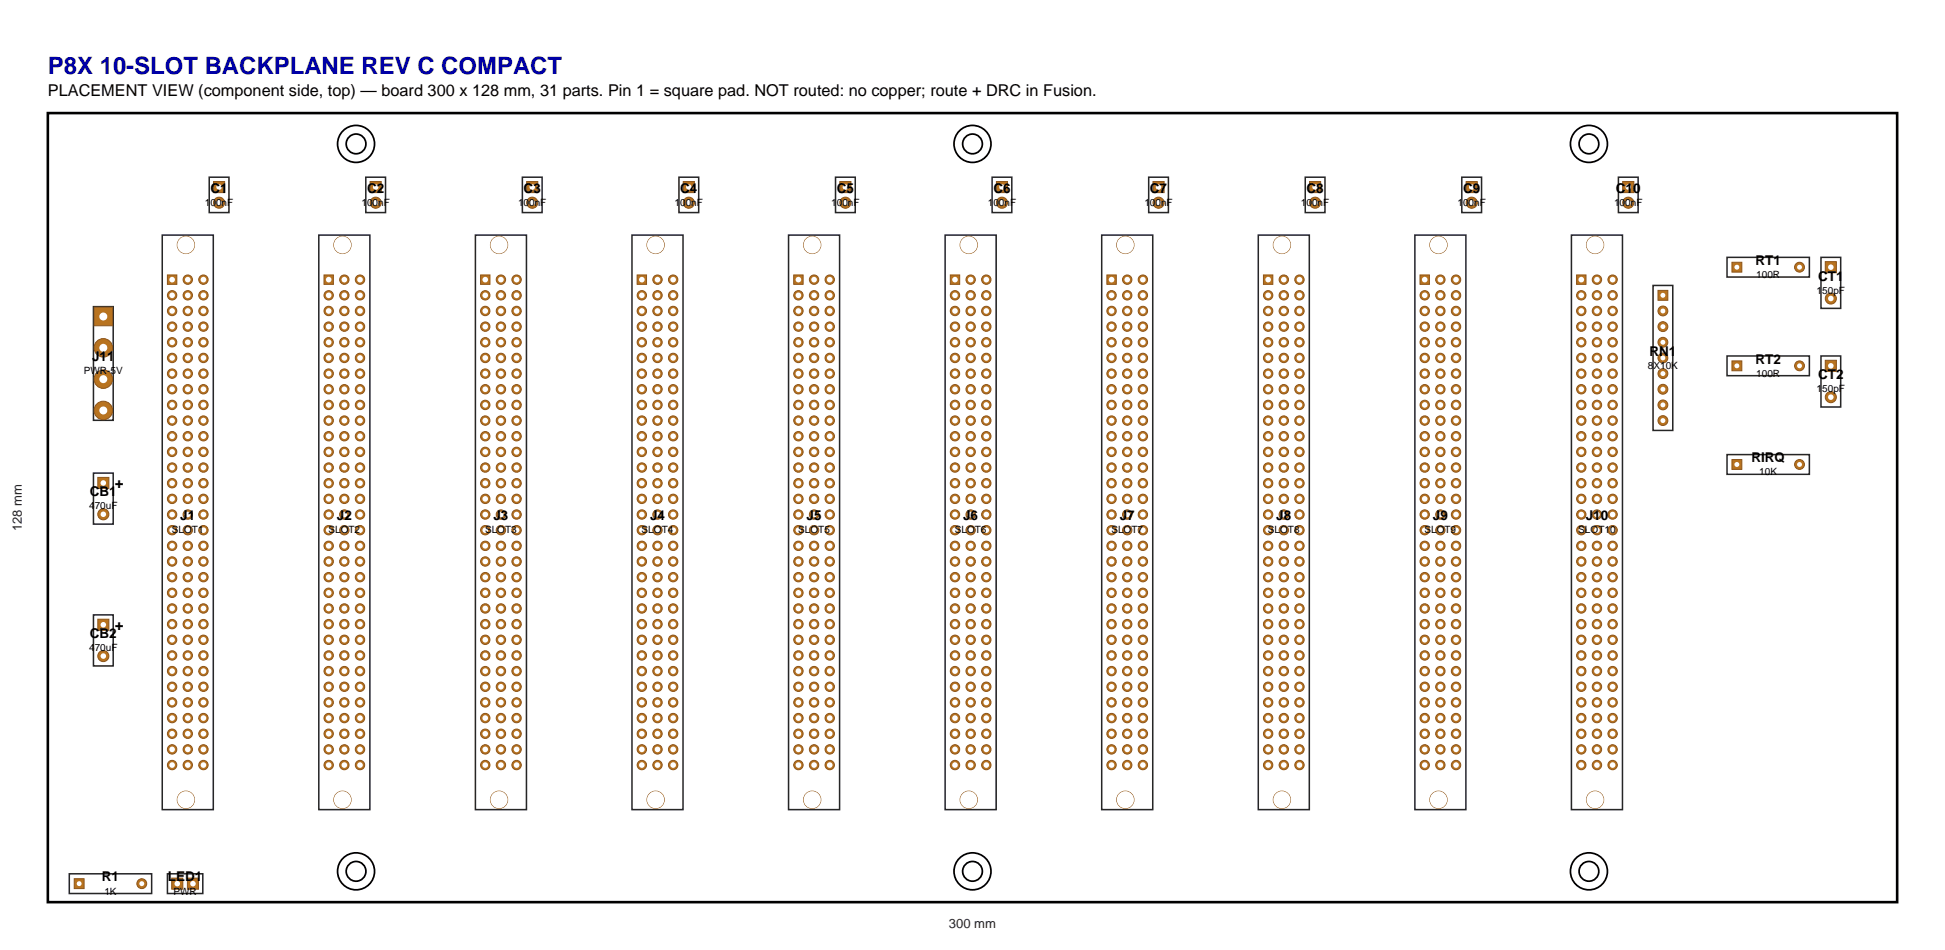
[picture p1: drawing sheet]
<svg xmlns="http://www.w3.org/2000/svg" width="316mm" height="154mm" viewBox="0 0 316 154" stroke-linecap="round" stroke-linejoin="round" font-family="sans-serif">
<defs><g id="words">
<text font-size="3.9" fill="#0000a6" x="7.8" y="12">P8X 10-SLOT BACKPLANE REV C COMPACT</text>
<text font-size="2.6" x="7.8" y="15.5">PLACEMENT VIEW (component side, top) — board 300 x 128 mm, 31 parts. Pin 1 = square pad. NOT routed: no copper; route + DRC in Fusion.</text>
<g font-size="2.5">
<text x="18.6" y="79.2">+</text>
<text x="18.6" y="102.2">+</text>
</g>
<g font-size="2.2">
<text x="34.1" y="31.3">C1</text>
<text x="59.5" y="31.3">C2</text>
<text x="84.9" y="31.3">C3</text>
<text x="110.3" y="31.3">C4</text>
<text x="135.7" y="31.3">C5</text>
<text x="161.1" y="31.3">C6</text>
<text x="186.5" y="31.3">C7</text>
<text x="211.9" y="31.3">C8</text>
<text x="237.3" y="31.3">C9</text>
<text x="262.1" y="31.3">C10</text>
<text x="284.8" y="43">RT1</text>
<text x="294.9" y="45.5">CT1</text>
<text x="14.9" y="58.6">J11</text>
<text x="267.6" y="57.7">RN1</text>
<text x="284.8" y="59">RT2</text>
<text x="294.9" y="61.5">CT2</text>
<text x="284.1" y="75">RIRQ</text>
<text x="14.6" y="80.5">CB1</text>
<text x="29.2" y="84.4">J1</text>
<text x="54.6" y="84.4">J2</text>
<text x="80" y="84.4">J3</text>
<text x="105.4" y="84.4">J4</text>
<text x="130.8" y="84.4">J5</text>
<text x="156.2" y="84.4">J6</text>
<text x="181.6" y="84.4">J7</text>
<text x="207" y="84.4">J8</text>
<text x="232.4" y="84.4">J9</text>
<text x="257.2" y="84.4">J10</text>
<text x="14.6" y="103.5">CB2</text>
<text x="16.5" y="143">R1</text>
<text x="27.2" y="143">LED1</text>
</g>
<g font-size="2.1" fill="#262626">
<text x="3.5" y="86.2" transform="rotate(-90 3.5 86.2)">128 mm</text>
<text x="153.9" y="150.6">300 mm</text>
</g>
<g font-size="1.6">
<text x="33.2" y="33.4">100nF</text>
<text x="58.6" y="33.4">100nF</text>
<text x="84" y="33.4">100nF</text>
<text x="109.4" y="33.4">100nF</text>
<text x="134.8" y="33.4">100nF</text>
<text x="160.2" y="33.4">100nF</text>
<text x="185.6" y="33.4">100nF</text>
<text x="211" y="33.4">100nF</text>
<text x="236.4" y="33.4">100nF</text>
<text x="261.8" y="33.4">100nF</text>
<text x="284.9" y="45.1">100R</text>
<text x="294.7" y="47.6">150pF</text>
<text x="267.3" y="59.8">8X10K</text>
<text x="13.6" y="60.7">PWR-5V</text>
<text x="284.9" y="61.1">100R</text>
<text x="294.7" y="63.6">150pF</text>
<text x="285.4" y="77.1">10K</text>
<text x="14.5" y="82.6">470uF</text>
<text x="27.9" y="86.5">SLOT1</text>
<text x="53.3" y="86.5">SLOT2</text>
<text x="78.7" y="86.5">SLOT3</text>
<text x="104.1" y="86.5">SLOT4</text>
<text x="129.5" y="86.5">SLOT5</text>
<text x="154.9" y="86.5">SLOT6</text>
<text x="180.3" y="86.5">SLOT7</text>
<text x="205.7" y="86.5">SLOT8</text>
<text x="231.1" y="86.5">SLOT9</text>
<text x="256" y="86.5">SLOT10</text>
<text x="14.5" y="105.6">470uF</text>
<text x="16.9" y="145.1">1K</text>
<text x="28.1" y="145.1">PWR</text>
</g>
</g></defs>
<path d="M7.8 18.3h300v128h-300z" fill="none" stroke="#000" stroke-width=".42"/>
<path d="M26.3 38.1h8.3v93.2h-8.3z" fill="none" stroke="#262626" stroke-width=".25"/>
<path d="M27.2 44.6h1.5v1.5h-1.5z" fill-rule="evenodd" fill="#b8731f" stroke="#8c541a" stroke-width=".16"/>
<circle cx="27.9" cy="45.4" r=".46" fill="#fff"/>
<circle cx="27.9" cy="47.9" r=".76" fill="#b8731f" stroke="#8c541a" stroke-width=".16"/>
<circle cx="27.9" cy="47.9" r=".46" fill="#fff"/>
<circle cx="27.9" cy="50.4" r=".76" fill="#b8731f" stroke="#8c541a" stroke-width=".16"/>
<circle cx="27.9" cy="50.4" r=".46" fill="#fff"/>
<circle cx="27.9" cy="53" r=".76" fill="#b8731f" stroke="#8c541a" stroke-width=".16"/>
<circle cx="27.9" cy="53" r=".46" fill="#fff"/>
<circle cx="27.9" cy="55.5" r=".76" fill="#b8731f" stroke="#8c541a" stroke-width=".16"/>
<circle cx="27.9" cy="55.5" r=".46" fill="#fff"/>
<circle cx="27.9" cy="58.1" r=".76" fill="#b8731f" stroke="#8c541a" stroke-width=".16"/>
<circle cx="27.9" cy="58.1" r=".46" fill="#fff"/>
<circle cx="27.9" cy="60.6" r=".76" fill="#b8731f" stroke="#8c541a" stroke-width=".16"/>
<circle cx="27.9" cy="60.6" r=".46" fill="#fff"/>
<circle cx="27.9" cy="63.1" r=".76" fill="#b8731f" stroke="#8c541a" stroke-width=".16"/>
<circle cx="27.9" cy="63.1" r=".46" fill="#fff"/>
<circle cx="27.9" cy="65.7" r=".76" fill="#b8731f" stroke="#8c541a" stroke-width=".16"/>
<circle cx="27.9" cy="65.7" r=".46" fill="#fff"/>
<circle cx="27.9" cy="68.2" r=".76" fill="#b8731f" stroke="#8c541a" stroke-width=".16"/>
<circle cx="27.9" cy="68.2" r=".46" fill="#fff"/>
<circle cx="27.9" cy="70.8" r=".76" fill="#b8731f" stroke="#8c541a" stroke-width=".16"/>
<circle cx="27.9" cy="70.8" r=".46" fill="#fff"/>
<circle cx="27.9" cy="73.3" r=".76" fill="#b8731f" stroke="#8c541a" stroke-width=".16"/>
<circle cx="27.9" cy="73.3" r=".46" fill="#fff"/>
<circle cx="27.9" cy="75.8" r=".76" fill="#b8731f" stroke="#8c541a" stroke-width=".16"/>
<circle cx="27.9" cy="75.8" r=".46" fill="#fff"/>
<circle cx="27.9" cy="78.4" r=".76" fill="#b8731f" stroke="#8c541a" stroke-width=".16"/>
<circle cx="27.9" cy="78.4" r=".46" fill="#fff"/>
<circle cx="27.9" cy="80.9" r=".76" fill="#b8731f" stroke="#8c541a" stroke-width=".16"/>
<circle cx="27.9" cy="80.9" r=".46" fill="#fff"/>
<circle cx="27.9" cy="83.5" r=".76" fill="#b8731f" stroke="#8c541a" stroke-width=".16"/>
<circle cx="27.9" cy="83.5" r=".46" fill="#fff"/>
<circle cx="27.9" cy="86" r=".76" fill="#b8731f" stroke="#8c541a" stroke-width=".16"/>
<circle cx="27.9" cy="86" r=".46" fill="#fff"/>
<circle cx="27.9" cy="88.5" r=".76" fill="#b8731f" stroke="#8c541a" stroke-width=".16"/>
<circle cx="27.9" cy="88.5" r=".46" fill="#fff"/>
<circle cx="27.9" cy="91.1" r=".76" fill="#b8731f" stroke="#8c541a" stroke-width=".16"/>
<circle cx="27.9" cy="91.1" r=".46" fill="#fff"/>
<circle cx="27.9" cy="93.6" r=".76" fill="#b8731f" stroke="#8c541a" stroke-width=".16"/>
<circle cx="27.9" cy="93.6" r=".46" fill="#fff"/>
<circle cx="27.9" cy="96.2" r=".76" fill="#b8731f" stroke="#8c541a" stroke-width=".16"/>
<circle cx="27.9" cy="96.2" r=".46" fill="#fff"/>
<circle cx="27.9" cy="98.7" r=".76" fill="#b8731f" stroke="#8c541a" stroke-width=".16"/>
<circle cx="27.9" cy="98.7" r=".46" fill="#fff"/>
<circle cx="27.9" cy="101.2" r=".76" fill="#b8731f" stroke="#8c541a" stroke-width=".16"/>
<circle cx="27.9" cy="101.2" r=".46" fill="#fff"/>
<circle cx="27.9" cy="103.8" r=".76" fill="#b8731f" stroke="#8c541a" stroke-width=".16"/>
<circle cx="27.9" cy="103.8" r=".46" fill="#fff"/>
<circle cx="27.9" cy="106.3" r=".76" fill="#b8731f" stroke="#8c541a" stroke-width=".16"/>
<circle cx="27.9" cy="106.3" r=".46" fill="#fff"/>
<circle cx="27.9" cy="108.9" r=".76" fill="#b8731f" stroke="#8c541a" stroke-width=".16"/>
<circle cx="27.9" cy="108.9" r=".46" fill="#fff"/>
<circle cx="27.9" cy="111.4" r=".76" fill="#b8731f" stroke="#8c541a" stroke-width=".16"/>
<circle cx="27.9" cy="111.4" r=".46" fill="#fff"/>
<circle cx="27.9" cy="113.9" r=".76" fill="#b8731f" stroke="#8c541a" stroke-width=".16"/>
<circle cx="27.9" cy="113.9" r=".46" fill="#fff"/>
<circle cx="27.9" cy="116.5" r=".76" fill="#b8731f" stroke="#8c541a" stroke-width=".16"/>
<circle cx="27.9" cy="116.5" r=".46" fill="#fff"/>
<circle cx="27.9" cy="119" r=".76" fill="#b8731f" stroke="#8c541a" stroke-width=".16"/>
<circle cx="27.9" cy="119" r=".46" fill="#fff"/>
<circle cx="27.9" cy="121.6" r=".76" fill="#b8731f" stroke="#8c541a" stroke-width=".16"/>
<circle cx="27.9" cy="121.6" r=".46" fill="#fff"/>
<circle cx="27.9" cy="124.1" r=".76" fill="#b8731f" stroke="#8c541a" stroke-width=".16"/>
<circle cx="27.9" cy="124.1" r=".46" fill="#fff"/>
<circle cx="30.5" cy="45.4" r=".76" fill="#b8731f" stroke="#8c541a" stroke-width=".16"/>
<circle cx="30.5" cy="45.4" r=".46" fill="#fff"/>
<circle cx="30.5" cy="47.9" r=".76" fill="#b8731f" stroke="#8c541a" stroke-width=".16"/>
<circle cx="30.5" cy="47.9" r=".46" fill="#fff"/>
<circle cx="30.5" cy="50.4" r=".76" fill="#b8731f" stroke="#8c541a" stroke-width=".16"/>
<circle cx="30.5" cy="50.4" r=".46" fill="#fff"/>
<circle cx="30.5" cy="53" r=".76" fill="#b8731f" stroke="#8c541a" stroke-width=".16"/>
<circle cx="30.5" cy="53" r=".46" fill="#fff"/>
<circle cx="30.5" cy="55.5" r=".76" fill="#b8731f" stroke="#8c541a" stroke-width=".16"/>
<circle cx="30.5" cy="55.5" r=".46" fill="#fff"/>
<circle cx="30.5" cy="58.1" r=".76" fill="#b8731f" stroke="#8c541a" stroke-width=".16"/>
<circle cx="30.5" cy="58.1" r=".46" fill="#fff"/>
<circle cx="30.5" cy="60.6" r=".76" fill="#b8731f" stroke="#8c541a" stroke-width=".16"/>
<circle cx="30.5" cy="60.6" r=".46" fill="#fff"/>
<circle cx="30.5" cy="63.1" r=".76" fill="#b8731f" stroke="#8c541a" stroke-width=".16"/>
<circle cx="30.5" cy="63.1" r=".46" fill="#fff"/>
<circle cx="30.5" cy="65.7" r=".76" fill="#b8731f" stroke="#8c541a" stroke-width=".16"/>
<circle cx="30.5" cy="65.7" r=".46" fill="#fff"/>
<circle cx="30.5" cy="68.2" r=".76" fill="#b8731f" stroke="#8c541a" stroke-width=".16"/>
<circle cx="30.5" cy="68.2" r=".46" fill="#fff"/>
<circle cx="30.5" cy="70.8" r=".76" fill="#b8731f" stroke="#8c541a" stroke-width=".16"/>
<circle cx="30.5" cy="70.8" r=".46" fill="#fff"/>
<circle cx="30.5" cy="73.3" r=".76" fill="#b8731f" stroke="#8c541a" stroke-width=".16"/>
<circle cx="30.5" cy="73.3" r=".46" fill="#fff"/>
<circle cx="30.5" cy="75.8" r=".76" fill="#b8731f" stroke="#8c541a" stroke-width=".16"/>
<circle cx="30.5" cy="75.8" r=".46" fill="#fff"/>
<circle cx="30.5" cy="78.4" r=".76" fill="#b8731f" stroke="#8c541a" stroke-width=".16"/>
<circle cx="30.5" cy="78.4" r=".46" fill="#fff"/>
<circle cx="30.5" cy="80.9" r=".76" fill="#b8731f" stroke="#8c541a" stroke-width=".16"/>
<circle cx="30.5" cy="80.9" r=".46" fill="#fff"/>
<circle cx="30.5" cy="83.5" r=".76" fill="#b8731f" stroke="#8c541a" stroke-width=".16"/>
<circle cx="30.5" cy="83.5" r=".46" fill="#fff"/>
<circle cx="30.5" cy="86" r=".76" fill="#b8731f" stroke="#8c541a" stroke-width=".16"/>
<circle cx="30.5" cy="86" r=".46" fill="#fff"/>
<circle cx="30.5" cy="88.5" r=".76" fill="#b8731f" stroke="#8c541a" stroke-width=".16"/>
<circle cx="30.5" cy="88.5" r=".46" fill="#fff"/>
<circle cx="30.5" cy="91.1" r=".76" fill="#b8731f" stroke="#8c541a" stroke-width=".16"/>
<circle cx="30.5" cy="91.1" r=".46" fill="#fff"/>
<circle cx="30.5" cy="93.6" r=".76" fill="#b8731f" stroke="#8c541a" stroke-width=".16"/>
<circle cx="30.5" cy="93.6" r=".46" fill="#fff"/>
<circle cx="30.5" cy="96.2" r=".76" fill="#b8731f" stroke="#8c541a" stroke-width=".16"/>
<circle cx="30.5" cy="96.2" r=".46" fill="#fff"/>
<circle cx="30.5" cy="98.7" r=".76" fill="#b8731f" stroke="#8c541a" stroke-width=".16"/>
<circle cx="30.5" cy="98.7" r=".46" fill="#fff"/>
<circle cx="30.5" cy="101.2" r=".76" fill="#b8731f" stroke="#8c541a" stroke-width=".16"/>
<circle cx="30.5" cy="101.2" r=".46" fill="#fff"/>
<circle cx="30.5" cy="103.8" r=".76" fill="#b8731f" stroke="#8c541a" stroke-width=".16"/>
<circle cx="30.5" cy="103.8" r=".46" fill="#fff"/>
<circle cx="30.5" cy="106.3" r=".76" fill="#b8731f" stroke="#8c541a" stroke-width=".16"/>
<circle cx="30.5" cy="106.3" r=".46" fill="#fff"/>
<circle cx="30.5" cy="108.9" r=".76" fill="#b8731f" stroke="#8c541a" stroke-width=".16"/>
<circle cx="30.5" cy="108.9" r=".46" fill="#fff"/>
<circle cx="30.5" cy="111.4" r=".76" fill="#b8731f" stroke="#8c541a" stroke-width=".16"/>
<circle cx="30.5" cy="111.4" r=".46" fill="#fff"/>
<circle cx="30.5" cy="113.9" r=".76" fill="#b8731f" stroke="#8c541a" stroke-width=".16"/>
<circle cx="30.5" cy="113.9" r=".46" fill="#fff"/>
<circle cx="30.5" cy="116.5" r=".76" fill="#b8731f" stroke="#8c541a" stroke-width=".16"/>
<circle cx="30.5" cy="116.5" r=".46" fill="#fff"/>
<circle cx="30.5" cy="119" r=".76" fill="#b8731f" stroke="#8c541a" stroke-width=".16"/>
<circle cx="30.5" cy="119" r=".46" fill="#fff"/>
<circle cx="30.5" cy="121.6" r=".76" fill="#b8731f" stroke="#8c541a" stroke-width=".16"/>
<circle cx="30.5" cy="121.6" r=".46" fill="#fff"/>
<circle cx="30.5" cy="124.1" r=".76" fill="#b8731f" stroke="#8c541a" stroke-width=".16"/>
<circle cx="30.5" cy="124.1" r=".46" fill="#fff"/>
<circle cx="33" cy="45.4" r=".76" fill="#b8731f" stroke="#8c541a" stroke-width=".16"/>
<circle cx="33" cy="45.4" r=".46" fill="#fff"/>
<circle cx="33" cy="47.9" r=".76" fill="#b8731f" stroke="#8c541a" stroke-width=".16"/>
<circle cx="33" cy="47.9" r=".46" fill="#fff"/>
<circle cx="33" cy="50.4" r=".76" fill="#b8731f" stroke="#8c541a" stroke-width=".16"/>
<circle cx="33" cy="50.4" r=".46" fill="#fff"/>
<circle cx="33" cy="53" r=".76" fill="#b8731f" stroke="#8c541a" stroke-width=".16"/>
<circle cx="33" cy="53" r=".46" fill="#fff"/>
<circle cx="33" cy="55.5" r=".76" fill="#b8731f" stroke="#8c541a" stroke-width=".16"/>
<circle cx="33" cy="55.5" r=".46" fill="#fff"/>
<circle cx="33" cy="58.1" r=".76" fill="#b8731f" stroke="#8c541a" stroke-width=".16"/>
<circle cx="33" cy="58.1" r=".46" fill="#fff"/>
<circle cx="33" cy="60.6" r=".76" fill="#b8731f" stroke="#8c541a" stroke-width=".16"/>
<circle cx="33" cy="60.6" r=".46" fill="#fff"/>
<circle cx="33" cy="63.1" r=".76" fill="#b8731f" stroke="#8c541a" stroke-width=".16"/>
<circle cx="33" cy="63.1" r=".46" fill="#fff"/>
<circle cx="33" cy="65.7" r=".76" fill="#b8731f" stroke="#8c541a" stroke-width=".16"/>
<circle cx="33" cy="65.7" r=".46" fill="#fff"/>
<circle cx="33" cy="68.2" r=".76" fill="#b8731f" stroke="#8c541a" stroke-width=".16"/>
<circle cx="33" cy="68.2" r=".46" fill="#fff"/>
<circle cx="33" cy="70.8" r=".76" fill="#b8731f" stroke="#8c541a" stroke-width=".16"/>
<circle cx="33" cy="70.8" r=".46" fill="#fff"/>
<circle cx="33" cy="73.3" r=".76" fill="#b8731f" stroke="#8c541a" stroke-width=".16"/>
<circle cx="33" cy="73.3" r=".46" fill="#fff"/>
<circle cx="33" cy="75.8" r=".76" fill="#b8731f" stroke="#8c541a" stroke-width=".16"/>
<circle cx="33" cy="75.8" r=".46" fill="#fff"/>
<circle cx="33" cy="78.4" r=".76" fill="#b8731f" stroke="#8c541a" stroke-width=".16"/>
<circle cx="33" cy="78.4" r=".46" fill="#fff"/>
<circle cx="33" cy="80.9" r=".76" fill="#b8731f" stroke="#8c541a" stroke-width=".16"/>
<circle cx="33" cy="80.9" r=".46" fill="#fff"/>
<circle cx="33" cy="83.5" r=".76" fill="#b8731f" stroke="#8c541a" stroke-width=".16"/>
<circle cx="33" cy="83.5" r=".46" fill="#fff"/>
<circle cx="33" cy="86" r=".76" fill="#b8731f" stroke="#8c541a" stroke-width=".16"/>
<circle cx="33" cy="86" r=".46" fill="#fff"/>
<circle cx="33" cy="88.5" r=".76" fill="#b8731f" stroke="#8c541a" stroke-width=".16"/>
<circle cx="33" cy="88.5" r=".46" fill="#fff"/>
<circle cx="33" cy="91.1" r=".76" fill="#b8731f" stroke="#8c541a" stroke-width=".16"/>
<circle cx="33" cy="91.1" r=".46" fill="#fff"/>
<circle cx="33" cy="93.6" r=".76" fill="#b8731f" stroke="#8c541a" stroke-width=".16"/>
<circle cx="33" cy="93.6" r=".46" fill="#fff"/>
<circle cx="33" cy="96.2" r=".76" fill="#b8731f" stroke="#8c541a" stroke-width=".16"/>
<circle cx="33" cy="96.2" r=".46" fill="#fff"/>
<circle cx="33" cy="98.7" r=".76" fill="#b8731f" stroke="#8c541a" stroke-width=".16"/>
<circle cx="33" cy="98.7" r=".46" fill="#fff"/>
<circle cx="33" cy="101.2" r=".76" fill="#b8731f" stroke="#8c541a" stroke-width=".16"/>
<circle cx="33" cy="101.2" r=".46" fill="#fff"/>
<circle cx="33" cy="103.8" r=".76" fill="#b8731f" stroke="#8c541a" stroke-width=".16"/>
<circle cx="33" cy="103.8" r=".46" fill="#fff"/>
<circle cx="33" cy="106.3" r=".76" fill="#b8731f" stroke="#8c541a" stroke-width=".16"/>
<circle cx="33" cy="106.3" r=".46" fill="#fff"/>
<circle cx="33" cy="108.9" r=".76" fill="#b8731f" stroke="#8c541a" stroke-width=".16"/>
<circle cx="33" cy="108.9" r=".46" fill="#fff"/>
<circle cx="33" cy="111.4" r=".76" fill="#b8731f" stroke="#8c541a" stroke-width=".16"/>
<circle cx="33" cy="111.4" r=".46" fill="#fff"/>
<circle cx="33" cy="113.9" r=".76" fill="#b8731f" stroke="#8c541a" stroke-width=".16"/>
<circle cx="33" cy="113.9" r=".46" fill="#fff"/>
<circle cx="33" cy="116.5" r=".76" fill="#b8731f" stroke="#8c541a" stroke-width=".16"/>
<circle cx="33" cy="116.5" r=".46" fill="#fff"/>
<circle cx="33" cy="119" r=".76" fill="#b8731f" stroke="#8c541a" stroke-width=".16"/>
<circle cx="33" cy="119" r=".46" fill="#fff"/>
<circle cx="33" cy="121.6" r=".76" fill="#b8731f" stroke="#8c541a" stroke-width=".16"/>
<circle cx="33" cy="121.6" r=".46" fill="#fff"/>
<circle cx="33" cy="124.1" r=".76" fill="#b8731f" stroke="#8c541a" stroke-width=".16"/>
<circle cx="33" cy="124.1" r=".46" fill="#fff"/>
<circle cx="30.2" cy="39.7" r="1.4" fill="#b8731f" stroke="#8c541a" stroke-width=".16"/>
<circle cx="30.2" cy="39.7" r="1.4" fill="#fff"/>
<circle cx="30.2" cy="129.7" r="1.4" fill="#b8731f" stroke="#8c541a" stroke-width=".16"/>
<circle cx="30.2" cy="129.7" r="1.4" fill="#fff"/>
<path d="M51.7 38.1h8.3v93.2h-8.3z" fill="none" stroke="#262626" stroke-width=".25"/>
<path d="M52.6 44.6h1.5v1.5h-1.5z" fill-rule="evenodd" fill="#b8731f" stroke="#8c541a" stroke-width=".16"/>
<circle cx="53.3" cy="45.4" r=".46" fill="#fff"/>
<circle cx="53.3" cy="47.9" r=".76" fill="#b8731f" stroke="#8c541a" stroke-width=".16"/>
<circle cx="53.3" cy="47.9" r=".46" fill="#fff"/>
<circle cx="53.3" cy="50.4" r=".76" fill="#b8731f" stroke="#8c541a" stroke-width=".16"/>
<circle cx="53.3" cy="50.4" r=".46" fill="#fff"/>
<circle cx="53.3" cy="53" r=".76" fill="#b8731f" stroke="#8c541a" stroke-width=".16"/>
<circle cx="53.3" cy="53" r=".46" fill="#fff"/>
<circle cx="53.3" cy="55.5" r=".76" fill="#b8731f" stroke="#8c541a" stroke-width=".16"/>
<circle cx="53.3" cy="55.5" r=".46" fill="#fff"/>
<circle cx="53.3" cy="58.1" r=".76" fill="#b8731f" stroke="#8c541a" stroke-width=".16"/>
<circle cx="53.3" cy="58.1" r=".46" fill="#fff"/>
<circle cx="53.3" cy="60.6" r=".76" fill="#b8731f" stroke="#8c541a" stroke-width=".16"/>
<circle cx="53.3" cy="60.6" r=".46" fill="#fff"/>
<circle cx="53.3" cy="63.1" r=".76" fill="#b8731f" stroke="#8c541a" stroke-width=".16"/>
<circle cx="53.3" cy="63.1" r=".46" fill="#fff"/>
<circle cx="53.3" cy="65.7" r=".76" fill="#b8731f" stroke="#8c541a" stroke-width=".16"/>
<circle cx="53.3" cy="65.7" r=".46" fill="#fff"/>
<circle cx="53.3" cy="68.2" r=".76" fill="#b8731f" stroke="#8c541a" stroke-width=".16"/>
<circle cx="53.3" cy="68.2" r=".46" fill="#fff"/>
<circle cx="53.3" cy="70.8" r=".76" fill="#b8731f" stroke="#8c541a" stroke-width=".16"/>
<circle cx="53.3" cy="70.8" r=".46" fill="#fff"/>
<circle cx="53.3" cy="73.3" r=".76" fill="#b8731f" stroke="#8c541a" stroke-width=".16"/>
<circle cx="53.3" cy="73.3" r=".46" fill="#fff"/>
<circle cx="53.3" cy="75.8" r=".76" fill="#b8731f" stroke="#8c541a" stroke-width=".16"/>
<circle cx="53.3" cy="75.8" r=".46" fill="#fff"/>
<circle cx="53.3" cy="78.4" r=".76" fill="#b8731f" stroke="#8c541a" stroke-width=".16"/>
<circle cx="53.3" cy="78.4" r=".46" fill="#fff"/>
<circle cx="53.3" cy="80.9" r=".76" fill="#b8731f" stroke="#8c541a" stroke-width=".16"/>
<circle cx="53.3" cy="80.9" r=".46" fill="#fff"/>
<circle cx="53.3" cy="83.5" r=".76" fill="#b8731f" stroke="#8c541a" stroke-width=".16"/>
<circle cx="53.3" cy="83.5" r=".46" fill="#fff"/>
<circle cx="53.3" cy="86" r=".76" fill="#b8731f" stroke="#8c541a" stroke-width=".16"/>
<circle cx="53.3" cy="86" r=".46" fill="#fff"/>
<circle cx="53.3" cy="88.5" r=".76" fill="#b8731f" stroke="#8c541a" stroke-width=".16"/>
<circle cx="53.3" cy="88.5" r=".46" fill="#fff"/>
<circle cx="53.3" cy="91.1" r=".76" fill="#b8731f" stroke="#8c541a" stroke-width=".16"/>
<circle cx="53.3" cy="91.1" r=".46" fill="#fff"/>
<circle cx="53.3" cy="93.6" r=".76" fill="#b8731f" stroke="#8c541a" stroke-width=".16"/>
<circle cx="53.3" cy="93.6" r=".46" fill="#fff"/>
<circle cx="53.3" cy="96.2" r=".76" fill="#b8731f" stroke="#8c541a" stroke-width=".16"/>
<circle cx="53.3" cy="96.2" r=".46" fill="#fff"/>
<circle cx="53.3" cy="98.7" r=".76" fill="#b8731f" stroke="#8c541a" stroke-width=".16"/>
<circle cx="53.3" cy="98.7" r=".46" fill="#fff"/>
<circle cx="53.3" cy="101.2" r=".76" fill="#b8731f" stroke="#8c541a" stroke-width=".16"/>
<circle cx="53.3" cy="101.2" r=".46" fill="#fff"/>
<circle cx="53.3" cy="103.8" r=".76" fill="#b8731f" stroke="#8c541a" stroke-width=".16"/>
<circle cx="53.3" cy="103.8" r=".46" fill="#fff"/>
<circle cx="53.3" cy="106.3" r=".76" fill="#b8731f" stroke="#8c541a" stroke-width=".16"/>
<circle cx="53.3" cy="106.3" r=".46" fill="#fff"/>
<circle cx="53.3" cy="108.9" r=".76" fill="#b8731f" stroke="#8c541a" stroke-width=".16"/>
<circle cx="53.3" cy="108.9" r=".46" fill="#fff"/>
<circle cx="53.3" cy="111.4" r=".76" fill="#b8731f" stroke="#8c541a" stroke-width=".16"/>
<circle cx="53.3" cy="111.4" r=".46" fill="#fff"/>
<circle cx="53.3" cy="113.9" r=".76" fill="#b8731f" stroke="#8c541a" stroke-width=".16"/>
<circle cx="53.3" cy="113.9" r=".46" fill="#fff"/>
<circle cx="53.3" cy="116.5" r=".76" fill="#b8731f" stroke="#8c541a" stroke-width=".16"/>
<circle cx="53.3" cy="116.5" r=".46" fill="#fff"/>
<circle cx="53.3" cy="119" r=".76" fill="#b8731f" stroke="#8c541a" stroke-width=".16"/>
<circle cx="53.3" cy="119" r=".46" fill="#fff"/>
<circle cx="53.3" cy="121.6" r=".76" fill="#b8731f" stroke="#8c541a" stroke-width=".16"/>
<circle cx="53.3" cy="121.6" r=".46" fill="#fff"/>
<circle cx="53.3" cy="124.1" r=".76" fill="#b8731f" stroke="#8c541a" stroke-width=".16"/>
<circle cx="53.3" cy="124.1" r=".46" fill="#fff"/>
<circle cx="55.9" cy="45.4" r=".76" fill="#b8731f" stroke="#8c541a" stroke-width=".16"/>
<circle cx="55.9" cy="45.4" r=".46" fill="#fff"/>
<circle cx="55.9" cy="47.9" r=".76" fill="#b8731f" stroke="#8c541a" stroke-width=".16"/>
<circle cx="55.9" cy="47.9" r=".46" fill="#fff"/>
<circle cx="55.9" cy="50.4" r=".76" fill="#b8731f" stroke="#8c541a" stroke-width=".16"/>
<circle cx="55.9" cy="50.4" r=".46" fill="#fff"/>
<circle cx="55.9" cy="53" r=".76" fill="#b8731f" stroke="#8c541a" stroke-width=".16"/>
<circle cx="55.9" cy="53" r=".46" fill="#fff"/>
<circle cx="55.9" cy="55.5" r=".76" fill="#b8731f" stroke="#8c541a" stroke-width=".16"/>
<circle cx="55.9" cy="55.5" r=".46" fill="#fff"/>
<circle cx="55.9" cy="58.1" r=".76" fill="#b8731f" stroke="#8c541a" stroke-width=".16"/>
<circle cx="55.9" cy="58.1" r=".46" fill="#fff"/>
<circle cx="55.9" cy="60.6" r=".76" fill="#b8731f" stroke="#8c541a" stroke-width=".16"/>
<circle cx="55.9" cy="60.6" r=".46" fill="#fff"/>
<circle cx="55.9" cy="63.1" r=".76" fill="#b8731f" stroke="#8c541a" stroke-width=".16"/>
<circle cx="55.9" cy="63.1" r=".46" fill="#fff"/>
<circle cx="55.9" cy="65.7" r=".76" fill="#b8731f" stroke="#8c541a" stroke-width=".16"/>
<circle cx="55.9" cy="65.7" r=".46" fill="#fff"/>
<circle cx="55.9" cy="68.2" r=".76" fill="#b8731f" stroke="#8c541a" stroke-width=".16"/>
<circle cx="55.9" cy="68.2" r=".46" fill="#fff"/>
<circle cx="55.9" cy="70.8" r=".76" fill="#b8731f" stroke="#8c541a" stroke-width=".16"/>
<circle cx="55.9" cy="70.8" r=".46" fill="#fff"/>
<circle cx="55.9" cy="73.3" r=".76" fill="#b8731f" stroke="#8c541a" stroke-width=".16"/>
<circle cx="55.9" cy="73.3" r=".46" fill="#fff"/>
<circle cx="55.9" cy="75.8" r=".76" fill="#b8731f" stroke="#8c541a" stroke-width=".16"/>
<circle cx="55.9" cy="75.8" r=".46" fill="#fff"/>
<circle cx="55.9" cy="78.4" r=".76" fill="#b8731f" stroke="#8c541a" stroke-width=".16"/>
<circle cx="55.9" cy="78.4" r=".46" fill="#fff"/>
<circle cx="55.9" cy="80.9" r=".76" fill="#b8731f" stroke="#8c541a" stroke-width=".16"/>
<circle cx="55.9" cy="80.9" r=".46" fill="#fff"/>
<circle cx="55.9" cy="83.5" r=".76" fill="#b8731f" stroke="#8c541a" stroke-width=".16"/>
<circle cx="55.9" cy="83.5" r=".46" fill="#fff"/>
<circle cx="55.9" cy="86" r=".76" fill="#b8731f" stroke="#8c541a" stroke-width=".16"/>
<circle cx="55.9" cy="86" r=".46" fill="#fff"/>
<circle cx="55.9" cy="88.5" r=".76" fill="#b8731f" stroke="#8c541a" stroke-width=".16"/>
<circle cx="55.9" cy="88.5" r=".46" fill="#fff"/>
<circle cx="55.9" cy="91.1" r=".76" fill="#b8731f" stroke="#8c541a" stroke-width=".16"/>
<circle cx="55.9" cy="91.1" r=".46" fill="#fff"/>
<circle cx="55.9" cy="93.6" r=".76" fill="#b8731f" stroke="#8c541a" stroke-width=".16"/>
<circle cx="55.9" cy="93.6" r=".46" fill="#fff"/>
<circle cx="55.9" cy="96.2" r=".76" fill="#b8731f" stroke="#8c541a" stroke-width=".16"/>
<circle cx="55.9" cy="96.2" r=".46" fill="#fff"/>
<circle cx="55.9" cy="98.7" r=".76" fill="#b8731f" stroke="#8c541a" stroke-width=".16"/>
<circle cx="55.9" cy="98.7" r=".46" fill="#fff"/>
<circle cx="55.9" cy="101.2" r=".76" fill="#b8731f" stroke="#8c541a" stroke-width=".16"/>
<circle cx="55.9" cy="101.2" r=".46" fill="#fff"/>
<circle cx="55.9" cy="103.8" r=".76" fill="#b8731f" stroke="#8c541a" stroke-width=".16"/>
<circle cx="55.9" cy="103.8" r=".46" fill="#fff"/>
<circle cx="55.9" cy="106.3" r=".76" fill="#b8731f" stroke="#8c541a" stroke-width=".16"/>
<circle cx="55.9" cy="106.3" r=".46" fill="#fff"/>
<circle cx="55.9" cy="108.9" r=".76" fill="#b8731f" stroke="#8c541a" stroke-width=".16"/>
<circle cx="55.9" cy="108.9" r=".46" fill="#fff"/>
<circle cx="55.9" cy="111.4" r=".76" fill="#b8731f" stroke="#8c541a" stroke-width=".16"/>
<circle cx="55.9" cy="111.4" r=".46" fill="#fff"/>
<circle cx="55.9" cy="113.9" r=".76" fill="#b8731f" stroke="#8c541a" stroke-width=".16"/>
<circle cx="55.9" cy="113.9" r=".46" fill="#fff"/>
<circle cx="55.9" cy="116.5" r=".76" fill="#b8731f" stroke="#8c541a" stroke-width=".16"/>
<circle cx="55.9" cy="116.5" r=".46" fill="#fff"/>
<circle cx="55.9" cy="119" r=".76" fill="#b8731f" stroke="#8c541a" stroke-width=".16"/>
<circle cx="55.9" cy="119" r=".46" fill="#fff"/>
<circle cx="55.9" cy="121.6" r=".76" fill="#b8731f" stroke="#8c541a" stroke-width=".16"/>
<circle cx="55.9" cy="121.6" r=".46" fill="#fff"/>
<circle cx="55.9" cy="124.1" r=".76" fill="#b8731f" stroke="#8c541a" stroke-width=".16"/>
<circle cx="55.9" cy="124.1" r=".46" fill="#fff"/>
<circle cx="58.4" cy="45.4" r=".76" fill="#b8731f" stroke="#8c541a" stroke-width=".16"/>
<circle cx="58.4" cy="45.4" r=".46" fill="#fff"/>
<circle cx="58.4" cy="47.9" r=".76" fill="#b8731f" stroke="#8c541a" stroke-width=".16"/>
<circle cx="58.4" cy="47.9" r=".46" fill="#fff"/>
<circle cx="58.4" cy="50.4" r=".76" fill="#b8731f" stroke="#8c541a" stroke-width=".16"/>
<circle cx="58.4" cy="50.4" r=".46" fill="#fff"/>
<circle cx="58.4" cy="53" r=".76" fill="#b8731f" stroke="#8c541a" stroke-width=".16"/>
<circle cx="58.4" cy="53" r=".46" fill="#fff"/>
<circle cx="58.4" cy="55.5" r=".76" fill="#b8731f" stroke="#8c541a" stroke-width=".16"/>
<circle cx="58.4" cy="55.5" r=".46" fill="#fff"/>
<circle cx="58.4" cy="58.1" r=".76" fill="#b8731f" stroke="#8c541a" stroke-width=".16"/>
<circle cx="58.4" cy="58.1" r=".46" fill="#fff"/>
<circle cx="58.4" cy="60.6" r=".76" fill="#b8731f" stroke="#8c541a" stroke-width=".16"/>
<circle cx="58.4" cy="60.6" r=".46" fill="#fff"/>
<circle cx="58.4" cy="63.1" r=".76" fill="#b8731f" stroke="#8c541a" stroke-width=".16"/>
<circle cx="58.4" cy="63.1" r=".46" fill="#fff"/>
<circle cx="58.4" cy="65.7" r=".76" fill="#b8731f" stroke="#8c541a" stroke-width=".16"/>
<circle cx="58.4" cy="65.7" r=".46" fill="#fff"/>
<circle cx="58.4" cy="68.2" r=".76" fill="#b8731f" stroke="#8c541a" stroke-width=".16"/>
<circle cx="58.4" cy="68.2" r=".46" fill="#fff"/>
<circle cx="58.4" cy="70.8" r=".76" fill="#b8731f" stroke="#8c541a" stroke-width=".16"/>
<circle cx="58.4" cy="70.8" r=".46" fill="#fff"/>
<circle cx="58.4" cy="73.3" r=".76" fill="#b8731f" stroke="#8c541a" stroke-width=".16"/>
<circle cx="58.4" cy="73.3" r=".46" fill="#fff"/>
<circle cx="58.4" cy="75.8" r=".76" fill="#b8731f" stroke="#8c541a" stroke-width=".16"/>
<circle cx="58.4" cy="75.8" r=".46" fill="#fff"/>
<circle cx="58.4" cy="78.4" r=".76" fill="#b8731f" stroke="#8c541a" stroke-width=".16"/>
<circle cx="58.4" cy="78.4" r=".46" fill="#fff"/>
<circle cx="58.4" cy="80.9" r=".76" fill="#b8731f" stroke="#8c541a" stroke-width=".16"/>
<circle cx="58.4" cy="80.9" r=".46" fill="#fff"/>
<circle cx="58.4" cy="83.5" r=".76" fill="#b8731f" stroke="#8c541a" stroke-width=".16"/>
<circle cx="58.4" cy="83.5" r=".46" fill="#fff"/>
<circle cx="58.4" cy="86" r=".76" fill="#b8731f" stroke="#8c541a" stroke-width=".16"/>
<circle cx="58.4" cy="86" r=".46" fill="#fff"/>
<circle cx="58.4" cy="88.5" r=".76" fill="#b8731f" stroke="#8c541a" stroke-width=".16"/>
<circle cx="58.4" cy="88.5" r=".46" fill="#fff"/>
<circle cx="58.4" cy="91.1" r=".76" fill="#b8731f" stroke="#8c541a" stroke-width=".16"/>
<circle cx="58.4" cy="91.1" r=".46" fill="#fff"/>
<circle cx="58.4" cy="93.6" r=".76" fill="#b8731f" stroke="#8c541a" stroke-width=".16"/>
<circle cx="58.4" cy="93.6" r=".46" fill="#fff"/>
<circle cx="58.4" cy="96.2" r=".76" fill="#b8731f" stroke="#8c541a" stroke-width=".16"/>
<circle cx="58.4" cy="96.2" r=".46" fill="#fff"/>
<circle cx="58.4" cy="98.7" r=".76" fill="#b8731f" stroke="#8c541a" stroke-width=".16"/>
<circle cx="58.4" cy="98.7" r=".46" fill="#fff"/>
<circle cx="58.4" cy="101.2" r=".76" fill="#b8731f" stroke="#8c541a" stroke-width=".16"/>
<circle cx="58.4" cy="101.2" r=".46" fill="#fff"/>
<circle cx="58.4" cy="103.8" r=".76" fill="#b8731f" stroke="#8c541a" stroke-width=".16"/>
<circle cx="58.4" cy="103.8" r=".46" fill="#fff"/>
<circle cx="58.4" cy="106.3" r=".76" fill="#b8731f" stroke="#8c541a" stroke-width=".16"/>
<circle cx="58.4" cy="106.3" r=".46" fill="#fff"/>
<circle cx="58.4" cy="108.9" r=".76" fill="#b8731f" stroke="#8c541a" stroke-width=".16"/>
<circle cx="58.4" cy="108.9" r=".46" fill="#fff"/>
<circle cx="58.4" cy="111.4" r=".76" fill="#b8731f" stroke="#8c541a" stroke-width=".16"/>
<circle cx="58.4" cy="111.4" r=".46" fill="#fff"/>
<circle cx="58.4" cy="113.9" r=".76" fill="#b8731f" stroke="#8c541a" stroke-width=".16"/>
<circle cx="58.4" cy="113.9" r=".46" fill="#fff"/>
<circle cx="58.4" cy="116.5" r=".76" fill="#b8731f" stroke="#8c541a" stroke-width=".16"/>
<circle cx="58.4" cy="116.5" r=".46" fill="#fff"/>
<circle cx="58.4" cy="119" r=".76" fill="#b8731f" stroke="#8c541a" stroke-width=".16"/>
<circle cx="58.4" cy="119" r=".46" fill="#fff"/>
<circle cx="58.4" cy="121.6" r=".76" fill="#b8731f" stroke="#8c541a" stroke-width=".16"/>
<circle cx="58.4" cy="121.6" r=".46" fill="#fff"/>
<circle cx="58.4" cy="124.1" r=".76" fill="#b8731f" stroke="#8c541a" stroke-width=".16"/>
<circle cx="58.4" cy="124.1" r=".46" fill="#fff"/>
<circle cx="55.6" cy="39.7" r="1.4" fill="#b8731f" stroke="#8c541a" stroke-width=".16"/>
<circle cx="55.6" cy="39.7" r="1.4" fill="#fff"/>
<circle cx="55.6" cy="129.7" r="1.4" fill="#b8731f" stroke="#8c541a" stroke-width=".16"/>
<circle cx="55.6" cy="129.7" r="1.4" fill="#fff"/>
<path d="M77.1 38.1h8.3v93.2h-8.3z" fill="none" stroke="#262626" stroke-width=".25"/>
<path d="M78 44.6h1.5v1.5h-1.5z" fill-rule="evenodd" fill="#b8731f" stroke="#8c541a" stroke-width=".16"/>
<circle cx="78.7" cy="45.4" r=".46" fill="#fff"/>
<circle cx="78.7" cy="47.9" r=".76" fill="#b8731f" stroke="#8c541a" stroke-width=".16"/>
<circle cx="78.7" cy="47.9" r=".46" fill="#fff"/>
<circle cx="78.7" cy="50.4" r=".76" fill="#b8731f" stroke="#8c541a" stroke-width=".16"/>
<circle cx="78.7" cy="50.4" r=".46" fill="#fff"/>
<circle cx="78.7" cy="53" r=".76" fill="#b8731f" stroke="#8c541a" stroke-width=".16"/>
<circle cx="78.7" cy="53" r=".46" fill="#fff"/>
<circle cx="78.7" cy="55.5" r=".76" fill="#b8731f" stroke="#8c541a" stroke-width=".16"/>
<circle cx="78.7" cy="55.5" r=".46" fill="#fff"/>
<circle cx="78.7" cy="58.1" r=".76" fill="#b8731f" stroke="#8c541a" stroke-width=".16"/>
<circle cx="78.7" cy="58.1" r=".46" fill="#fff"/>
<circle cx="78.7" cy="60.6" r=".76" fill="#b8731f" stroke="#8c541a" stroke-width=".16"/>
<circle cx="78.7" cy="60.6" r=".46" fill="#fff"/>
<circle cx="78.7" cy="63.1" r=".76" fill="#b8731f" stroke="#8c541a" stroke-width=".16"/>
<circle cx="78.7" cy="63.1" r=".46" fill="#fff"/>
<circle cx="78.7" cy="65.7" r=".76" fill="#b8731f" stroke="#8c541a" stroke-width=".16"/>
<circle cx="78.7" cy="65.7" r=".46" fill="#fff"/>
<circle cx="78.7" cy="68.2" r=".76" fill="#b8731f" stroke="#8c541a" stroke-width=".16"/>
<circle cx="78.7" cy="68.2" r=".46" fill="#fff"/>
<circle cx="78.7" cy="70.8" r=".76" fill="#b8731f" stroke="#8c541a" stroke-width=".16"/>
<circle cx="78.7" cy="70.8" r=".46" fill="#fff"/>
<circle cx="78.7" cy="73.3" r=".76" fill="#b8731f" stroke="#8c541a" stroke-width=".16"/>
<circle cx="78.7" cy="73.3" r=".46" fill="#fff"/>
<circle cx="78.7" cy="75.8" r=".76" fill="#b8731f" stroke="#8c541a" stroke-width=".16"/>
<circle cx="78.7" cy="75.8" r=".46" fill="#fff"/>
<circle cx="78.7" cy="78.4" r=".76" fill="#b8731f" stroke="#8c541a" stroke-width=".16"/>
<circle cx="78.7" cy="78.4" r=".46" fill="#fff"/>
<circle cx="78.7" cy="80.9" r=".76" fill="#b8731f" stroke="#8c541a" stroke-width=".16"/>
<circle cx="78.7" cy="80.9" r=".46" fill="#fff"/>
<circle cx="78.7" cy="83.5" r=".76" fill="#b8731f" stroke="#8c541a" stroke-width=".16"/>
<circle cx="78.7" cy="83.5" r=".46" fill="#fff"/>
<circle cx="78.7" cy="86" r=".76" fill="#b8731f" stroke="#8c541a" stroke-width=".16"/>
<circle cx="78.7" cy="86" r=".46" fill="#fff"/>
<circle cx="78.7" cy="88.5" r=".76" fill="#b8731f" stroke="#8c541a" stroke-width=".16"/>
<circle cx="78.7" cy="88.5" r=".46" fill="#fff"/>
<circle cx="78.7" cy="91.1" r=".76" fill="#b8731f" stroke="#8c541a" stroke-width=".16"/>
<circle cx="78.7" cy="91.1" r=".46" fill="#fff"/>
<circle cx="78.7" cy="93.6" r=".76" fill="#b8731f" stroke="#8c541a" stroke-width=".16"/>
<circle cx="78.7" cy="93.6" r=".46" fill="#fff"/>
<circle cx="78.7" cy="96.2" r=".76" fill="#b8731f" stroke="#8c541a" stroke-width=".16"/>
<circle cx="78.7" cy="96.2" r=".46" fill="#fff"/>
<circle cx="78.7" cy="98.7" r=".76" fill="#b8731f" stroke="#8c541a" stroke-width=".16"/>
<circle cx="78.7" cy="98.7" r=".46" fill="#fff"/>
<circle cx="78.7" cy="101.2" r=".76" fill="#b8731f" stroke="#8c541a" stroke-width=".16"/>
<circle cx="78.7" cy="101.2" r=".46" fill="#fff"/>
<circle cx="78.7" cy="103.8" r=".76" fill="#b8731f" stroke="#8c541a" stroke-width=".16"/>
<circle cx="78.7" cy="103.8" r=".46" fill="#fff"/>
<circle cx="78.7" cy="106.3" r=".76" fill="#b8731f" stroke="#8c541a" stroke-width=".16"/>
<circle cx="78.7" cy="106.3" r=".46" fill="#fff"/>
<circle cx="78.7" cy="108.9" r=".76" fill="#b8731f" stroke="#8c541a" stroke-width=".16"/>
<circle cx="78.7" cy="108.9" r=".46" fill="#fff"/>
<circle cx="78.7" cy="111.4" r=".76" fill="#b8731f" stroke="#8c541a" stroke-width=".16"/>
<circle cx="78.7" cy="111.4" r=".46" fill="#fff"/>
<circle cx="78.7" cy="113.9" r=".76" fill="#b8731f" stroke="#8c541a" stroke-width=".16"/>
<circle cx="78.7" cy="113.9" r=".46" fill="#fff"/>
<circle cx="78.7" cy="116.5" r=".76" fill="#b8731f" stroke="#8c541a" stroke-width=".16"/>
<circle cx="78.7" cy="116.5" r=".46" fill="#fff"/>
<circle cx="78.7" cy="119" r=".76" fill="#b8731f" stroke="#8c541a" stroke-width=".16"/>
<circle cx="78.7" cy="119" r=".46" fill="#fff"/>
<circle cx="78.7" cy="121.6" r=".76" fill="#b8731f" stroke="#8c541a" stroke-width=".16"/>
<circle cx="78.7" cy="121.6" r=".46" fill="#fff"/>
<circle cx="78.7" cy="124.1" r=".76" fill="#b8731f" stroke="#8c541a" stroke-width=".16"/>
<circle cx="78.7" cy="124.1" r=".46" fill="#fff"/>
<circle cx="81.3" cy="45.4" r=".76" fill="#b8731f" stroke="#8c541a" stroke-width=".16"/>
<circle cx="81.3" cy="45.4" r=".46" fill="#fff"/>
<circle cx="81.3" cy="47.9" r=".76" fill="#b8731f" stroke="#8c541a" stroke-width=".16"/>
<circle cx="81.3" cy="47.9" r=".46" fill="#fff"/>
<circle cx="81.3" cy="50.4" r=".76" fill="#b8731f" stroke="#8c541a" stroke-width=".16"/>
<circle cx="81.3" cy="50.4" r=".46" fill="#fff"/>
<circle cx="81.3" cy="53" r=".76" fill="#b8731f" stroke="#8c541a" stroke-width=".16"/>
<circle cx="81.3" cy="53" r=".46" fill="#fff"/>
<circle cx="81.3" cy="55.5" r=".76" fill="#b8731f" stroke="#8c541a" stroke-width=".16"/>
<circle cx="81.3" cy="55.5" r=".46" fill="#fff"/>
<circle cx="81.3" cy="58.1" r=".76" fill="#b8731f" stroke="#8c541a" stroke-width=".16"/>
<circle cx="81.3" cy="58.1" r=".46" fill="#fff"/>
<circle cx="81.3" cy="60.6" r=".76" fill="#b8731f" stroke="#8c541a" stroke-width=".16"/>
<circle cx="81.3" cy="60.6" r=".46" fill="#fff"/>
<circle cx="81.3" cy="63.1" r=".76" fill="#b8731f" stroke="#8c541a" stroke-width=".16"/>
<circle cx="81.3" cy="63.1" r=".46" fill="#fff"/>
<circle cx="81.3" cy="65.7" r=".76" fill="#b8731f" stroke="#8c541a" stroke-width=".16"/>
<circle cx="81.3" cy="65.7" r=".46" fill="#fff"/>
<circle cx="81.3" cy="68.2" r=".76" fill="#b8731f" stroke="#8c541a" stroke-width=".16"/>
<circle cx="81.3" cy="68.2" r=".46" fill="#fff"/>
<circle cx="81.3" cy="70.8" r=".76" fill="#b8731f" stroke="#8c541a" stroke-width=".16"/>
<circle cx="81.3" cy="70.8" r=".46" fill="#fff"/>
<circle cx="81.3" cy="73.3" r=".76" fill="#b8731f" stroke="#8c541a" stroke-width=".16"/>
<circle cx="81.3" cy="73.3" r=".46" fill="#fff"/>
<circle cx="81.3" cy="75.8" r=".76" fill="#b8731f" stroke="#8c541a" stroke-width=".16"/>
<circle cx="81.3" cy="75.8" r=".46" fill="#fff"/>
<circle cx="81.3" cy="78.4" r=".76" fill="#b8731f" stroke="#8c541a" stroke-width=".16"/>
<circle cx="81.3" cy="78.4" r=".46" fill="#fff"/>
<circle cx="81.3" cy="80.9" r=".76" fill="#b8731f" stroke="#8c541a" stroke-width=".16"/>
<circle cx="81.3" cy="80.9" r=".46" fill="#fff"/>
<circle cx="81.3" cy="83.5" r=".76" fill="#b8731f" stroke="#8c541a" stroke-width=".16"/>
<circle cx="81.3" cy="83.5" r=".46" fill="#fff"/>
<circle cx="81.3" cy="86" r=".76" fill="#b8731f" stroke="#8c541a" stroke-width=".16"/>
<circle cx="81.3" cy="86" r=".46" fill="#fff"/>
<circle cx="81.3" cy="88.5" r=".76" fill="#b8731f" stroke="#8c541a" stroke-width=".16"/>
<circle cx="81.3" cy="88.5" r=".46" fill="#fff"/>
<circle cx="81.3" cy="91.1" r=".76" fill="#b8731f" stroke="#8c541a" stroke-width=".16"/>
<circle cx="81.3" cy="91.1" r=".46" fill="#fff"/>
<circle cx="81.3" cy="93.6" r=".76" fill="#b8731f" stroke="#8c541a" stroke-width=".16"/>
<circle cx="81.3" cy="93.6" r=".46" fill="#fff"/>
<circle cx="81.3" cy="96.2" r=".76" fill="#b8731f" stroke="#8c541a" stroke-width=".16"/>
<circle cx="81.3" cy="96.2" r=".46" fill="#fff"/>
<circle cx="81.3" cy="98.7" r=".76" fill="#b8731f" stroke="#8c541a" stroke-width=".16"/>
<circle cx="81.3" cy="98.7" r=".46" fill="#fff"/>
<circle cx="81.3" cy="101.2" r=".76" fill="#b8731f" stroke="#8c541a" stroke-width=".16"/>
<circle cx="81.3" cy="101.2" r=".46" fill="#fff"/>
<circle cx="81.3" cy="103.8" r=".76" fill="#b8731f" stroke="#8c541a" stroke-width=".16"/>
<circle cx="81.3" cy="103.8" r=".46" fill="#fff"/>
<circle cx="81.3" cy="106.3" r=".76" fill="#b8731f" stroke="#8c541a" stroke-width=".16"/>
<circle cx="81.3" cy="106.3" r=".46" fill="#fff"/>
<circle cx="81.3" cy="108.9" r=".76" fill="#b8731f" stroke="#8c541a" stroke-width=".16"/>
<circle cx="81.3" cy="108.9" r=".46" fill="#fff"/>
<circle cx="81.3" cy="111.4" r=".76" fill="#b8731f" stroke="#8c541a" stroke-width=".16"/>
<circle cx="81.3" cy="111.4" r=".46" fill="#fff"/>
<circle cx="81.3" cy="113.9" r=".76" fill="#b8731f" stroke="#8c541a" stroke-width=".16"/>
<circle cx="81.3" cy="113.9" r=".46" fill="#fff"/>
<circle cx="81.3" cy="116.5" r=".76" fill="#b8731f" stroke="#8c541a" stroke-width=".16"/>
<circle cx="81.3" cy="116.5" r=".46" fill="#fff"/>
<circle cx="81.3" cy="119" r=".76" fill="#b8731f" stroke="#8c541a" stroke-width=".16"/>
<circle cx="81.3" cy="119" r=".46" fill="#fff"/>
<circle cx="81.3" cy="121.6" r=".76" fill="#b8731f" stroke="#8c541a" stroke-width=".16"/>
<circle cx="81.3" cy="121.6" r=".46" fill="#fff"/>
<circle cx="81.3" cy="124.1" r=".76" fill="#b8731f" stroke="#8c541a" stroke-width=".16"/>
<circle cx="81.3" cy="124.1" r=".46" fill="#fff"/>
<circle cx="83.8" cy="45.4" r=".76" fill="#b8731f" stroke="#8c541a" stroke-width=".16"/>
<circle cx="83.8" cy="45.4" r=".46" fill="#fff"/>
<circle cx="83.8" cy="47.9" r=".76" fill="#b8731f" stroke="#8c541a" stroke-width=".16"/>
<circle cx="83.8" cy="47.9" r=".46" fill="#fff"/>
<circle cx="83.8" cy="50.4" r=".76" fill="#b8731f" stroke="#8c541a" stroke-width=".16"/>
<circle cx="83.8" cy="50.4" r=".46" fill="#fff"/>
<circle cx="83.8" cy="53" r=".76" fill="#b8731f" stroke="#8c541a" stroke-width=".16"/>
<circle cx="83.8" cy="53" r=".46" fill="#fff"/>
<circle cx="83.8" cy="55.5" r=".76" fill="#b8731f" stroke="#8c541a" stroke-width=".16"/>
<circle cx="83.8" cy="55.5" r=".46" fill="#fff"/>
<circle cx="83.8" cy="58.1" r=".76" fill="#b8731f" stroke="#8c541a" stroke-width=".16"/>
<circle cx="83.8" cy="58.1" r=".46" fill="#fff"/>
<circle cx="83.8" cy="60.6" r=".76" fill="#b8731f" stroke="#8c541a" stroke-width=".16"/>
<circle cx="83.8" cy="60.6" r=".46" fill="#fff"/>
<circle cx="83.8" cy="63.1" r=".76" fill="#b8731f" stroke="#8c541a" stroke-width=".16"/>
<circle cx="83.8" cy="63.1" r=".46" fill="#fff"/>
<circle cx="83.8" cy="65.7" r=".76" fill="#b8731f" stroke="#8c541a" stroke-width=".16"/>
<circle cx="83.8" cy="65.7" r=".46" fill="#fff"/>
<circle cx="83.8" cy="68.2" r=".76" fill="#b8731f" stroke="#8c541a" stroke-width=".16"/>
<circle cx="83.8" cy="68.2" r=".46" fill="#fff"/>
<circle cx="83.8" cy="70.8" r=".76" fill="#b8731f" stroke="#8c541a" stroke-width=".16"/>
<circle cx="83.8" cy="70.8" r=".46" fill="#fff"/>
<circle cx="83.8" cy="73.3" r=".76" fill="#b8731f" stroke="#8c541a" stroke-width=".16"/>
<circle cx="83.8" cy="73.3" r=".46" fill="#fff"/>
<circle cx="83.8" cy="75.8" r=".76" fill="#b8731f" stroke="#8c541a" stroke-width=".16"/>
<circle cx="83.8" cy="75.8" r=".46" fill="#fff"/>
<circle cx="83.8" cy="78.4" r=".76" fill="#b8731f" stroke="#8c541a" stroke-width=".16"/>
<circle cx="83.8" cy="78.4" r=".46" fill="#fff"/>
<circle cx="83.8" cy="80.9" r=".76" fill="#b8731f" stroke="#8c541a" stroke-width=".16"/>
<circle cx="83.8" cy="80.9" r=".46" fill="#fff"/>
<circle cx="83.8" cy="83.5" r=".76" fill="#b8731f" stroke="#8c541a" stroke-width=".16"/>
<circle cx="83.8" cy="83.5" r=".46" fill="#fff"/>
<circle cx="83.8" cy="86" r=".76" fill="#b8731f" stroke="#8c541a" stroke-width=".16"/>
<circle cx="83.8" cy="86" r=".46" fill="#fff"/>
<circle cx="83.8" cy="88.5" r=".76" fill="#b8731f" stroke="#8c541a" stroke-width=".16"/>
<circle cx="83.8" cy="88.5" r=".46" fill="#fff"/>
<circle cx="83.8" cy="91.1" r=".76" fill="#b8731f" stroke="#8c541a" stroke-width=".16"/>
<circle cx="83.8" cy="91.1" r=".46" fill="#fff"/>
<circle cx="83.8" cy="93.6" r=".76" fill="#b8731f" stroke="#8c541a" stroke-width=".16"/>
<circle cx="83.8" cy="93.6" r=".46" fill="#fff"/>
<circle cx="83.8" cy="96.2" r=".76" fill="#b8731f" stroke="#8c541a" stroke-width=".16"/>
<circle cx="83.8" cy="96.2" r=".46" fill="#fff"/>
<circle cx="83.8" cy="98.7" r=".76" fill="#b8731f" stroke="#8c541a" stroke-width=".16"/>
<circle cx="83.8" cy="98.7" r=".46" fill="#fff"/>
<circle cx="83.8" cy="101.2" r=".76" fill="#b8731f" stroke="#8c541a" stroke-width=".16"/>
<circle cx="83.8" cy="101.2" r=".46" fill="#fff"/>
<circle cx="83.8" cy="103.8" r=".76" fill="#b8731f" stroke="#8c541a" stroke-width=".16"/>
<circle cx="83.8" cy="103.8" r=".46" fill="#fff"/>
<circle cx="83.8" cy="106.3" r=".76" fill="#b8731f" stroke="#8c541a" stroke-width=".16"/>
<circle cx="83.8" cy="106.3" r=".46" fill="#fff"/>
<circle cx="83.8" cy="108.9" r=".76" fill="#b8731f" stroke="#8c541a" stroke-width=".16"/>
<circle cx="83.8" cy="108.9" r=".46" fill="#fff"/>
<circle cx="83.8" cy="111.4" r=".76" fill="#b8731f" stroke="#8c541a" stroke-width=".16"/>
<circle cx="83.8" cy="111.4" r=".46" fill="#fff"/>
<circle cx="83.8" cy="113.9" r=".76" fill="#b8731f" stroke="#8c541a" stroke-width=".16"/>
<circle cx="83.8" cy="113.9" r=".46" fill="#fff"/>
<circle cx="83.8" cy="116.5" r=".76" fill="#b8731f" stroke="#8c541a" stroke-width=".16"/>
<circle cx="83.8" cy="116.5" r=".46" fill="#fff"/>
<circle cx="83.8" cy="119" r=".76" fill="#b8731f" stroke="#8c541a" stroke-width=".16"/>
<circle cx="83.8" cy="119" r=".46" fill="#fff"/>
<circle cx="83.8" cy="121.6" r=".76" fill="#b8731f" stroke="#8c541a" stroke-width=".16"/>
<circle cx="83.8" cy="121.6" r=".46" fill="#fff"/>
<circle cx="83.8" cy="124.1" r=".76" fill="#b8731f" stroke="#8c541a" stroke-width=".16"/>
<circle cx="83.8" cy="124.1" r=".46" fill="#fff"/>
<circle cx="81" cy="39.7" r="1.4" fill="#b8731f" stroke="#8c541a" stroke-width=".16"/>
<circle cx="81" cy="39.7" r="1.4" fill="#fff"/>
<circle cx="81" cy="129.7" r="1.4" fill="#b8731f" stroke="#8c541a" stroke-width=".16"/>
<circle cx="81" cy="129.7" r="1.4" fill="#fff"/>
<path d="M102.5 38.1h8.3v93.2h-8.3z" fill="none" stroke="#262626" stroke-width=".25"/>
<path d="M103.4 44.6h1.5v1.5h-1.5z" fill-rule="evenodd" fill="#b8731f" stroke="#8c541a" stroke-width=".16"/>
<circle cx="104.1" cy="45.4" r=".46" fill="#fff"/>
<circle cx="104.1" cy="47.9" r=".76" fill="#b8731f" stroke="#8c541a" stroke-width=".16"/>
<circle cx="104.1" cy="47.9" r=".46" fill="#fff"/>
<circle cx="104.1" cy="50.4" r=".76" fill="#b8731f" stroke="#8c541a" stroke-width=".16"/>
<circle cx="104.1" cy="50.4" r=".46" fill="#fff"/>
<circle cx="104.1" cy="53" r=".76" fill="#b8731f" stroke="#8c541a" stroke-width=".16"/>
<circle cx="104.1" cy="53" r=".46" fill="#fff"/>
<circle cx="104.1" cy="55.5" r=".76" fill="#b8731f" stroke="#8c541a" stroke-width=".16"/>
<circle cx="104.1" cy="55.5" r=".46" fill="#fff"/>
<circle cx="104.1" cy="58.1" r=".76" fill="#b8731f" stroke="#8c541a" stroke-width=".16"/>
<circle cx="104.1" cy="58.1" r=".46" fill="#fff"/>
<circle cx="104.1" cy="60.6" r=".76" fill="#b8731f" stroke="#8c541a" stroke-width=".16"/>
<circle cx="104.1" cy="60.6" r=".46" fill="#fff"/>
<circle cx="104.1" cy="63.1" r=".76" fill="#b8731f" stroke="#8c541a" stroke-width=".16"/>
<circle cx="104.1" cy="63.1" r=".46" fill="#fff"/>
<circle cx="104.1" cy="65.7" r=".76" fill="#b8731f" stroke="#8c541a" stroke-width=".16"/>
<circle cx="104.1" cy="65.7" r=".46" fill="#fff"/>
<circle cx="104.1" cy="68.2" r=".76" fill="#b8731f" stroke="#8c541a" stroke-width=".16"/>
<circle cx="104.1" cy="68.2" r=".46" fill="#fff"/>
<circle cx="104.1" cy="70.8" r=".76" fill="#b8731f" stroke="#8c541a" stroke-width=".16"/>
<circle cx="104.1" cy="70.8" r=".46" fill="#fff"/>
<circle cx="104.1" cy="73.3" r=".76" fill="#b8731f" stroke="#8c541a" stroke-width=".16"/>
<circle cx="104.1" cy="73.3" r=".46" fill="#fff"/>
<circle cx="104.1" cy="75.8" r=".76" fill="#b8731f" stroke="#8c541a" stroke-width=".16"/>
<circle cx="104.1" cy="75.8" r=".46" fill="#fff"/>
<circle cx="104.1" cy="78.4" r=".76" fill="#b8731f" stroke="#8c541a" stroke-width=".16"/>
<circle cx="104.1" cy="78.4" r=".46" fill="#fff"/>
<circle cx="104.1" cy="80.9" r=".76" fill="#b8731f" stroke="#8c541a" stroke-width=".16"/>
<circle cx="104.1" cy="80.9" r=".46" fill="#fff"/>
<circle cx="104.1" cy="83.5" r=".76" fill="#b8731f" stroke="#8c541a" stroke-width=".16"/>
<circle cx="104.1" cy="83.5" r=".46" fill="#fff"/>
<circle cx="104.1" cy="86" r=".76" fill="#b8731f" stroke="#8c541a" stroke-width=".16"/>
<circle cx="104.1" cy="86" r=".46" fill="#fff"/>
<circle cx="104.1" cy="88.5" r=".76" fill="#b8731f" stroke="#8c541a" stroke-width=".16"/>
<circle cx="104.1" cy="88.5" r=".46" fill="#fff"/>
<circle cx="104.1" cy="91.1" r=".76" fill="#b8731f" stroke="#8c541a" stroke-width=".16"/>
<circle cx="104.1" cy="91.1" r=".46" fill="#fff"/>
<circle cx="104.1" cy="93.6" r=".76" fill="#b8731f" stroke="#8c541a" stroke-width=".16"/>
<circle cx="104.1" cy="93.6" r=".46" fill="#fff"/>
<circle cx="104.1" cy="96.2" r=".76" fill="#b8731f" stroke="#8c541a" stroke-width=".16"/>
<circle cx="104.1" cy="96.2" r=".46" fill="#fff"/>
<circle cx="104.1" cy="98.7" r=".76" fill="#b8731f" stroke="#8c541a" stroke-width=".16"/>
<circle cx="104.1" cy="98.7" r=".46" fill="#fff"/>
<circle cx="104.1" cy="101.2" r=".76" fill="#b8731f" stroke="#8c541a" stroke-width=".16"/>
<circle cx="104.1" cy="101.2" r=".46" fill="#fff"/>
<circle cx="104.1" cy="103.8" r=".76" fill="#b8731f" stroke="#8c541a" stroke-width=".16"/>
<circle cx="104.1" cy="103.8" r=".46" fill="#fff"/>
<circle cx="104.1" cy="106.3" r=".76" fill="#b8731f" stroke="#8c541a" stroke-width=".16"/>
<circle cx="104.1" cy="106.3" r=".46" fill="#fff"/>
<circle cx="104.1" cy="108.9" r=".76" fill="#b8731f" stroke="#8c541a" stroke-width=".16"/>
<circle cx="104.1" cy="108.9" r=".46" fill="#fff"/>
<circle cx="104.1" cy="111.4" r=".76" fill="#b8731f" stroke="#8c541a" stroke-width=".16"/>
<circle cx="104.1" cy="111.4" r=".46" fill="#fff"/>
<circle cx="104.1" cy="113.9" r=".76" fill="#b8731f" stroke="#8c541a" stroke-width=".16"/>
<circle cx="104.1" cy="113.9" r=".46" fill="#fff"/>
<circle cx="104.1" cy="116.5" r=".76" fill="#b8731f" stroke="#8c541a" stroke-width=".16"/>
<circle cx="104.1" cy="116.5" r=".46" fill="#fff"/>
<circle cx="104.1" cy="119" r=".76" fill="#b8731f" stroke="#8c541a" stroke-width=".16"/>
<circle cx="104.1" cy="119" r=".46" fill="#fff"/>
<circle cx="104.1" cy="121.6" r=".76" fill="#b8731f" stroke="#8c541a" stroke-width=".16"/>
<circle cx="104.1" cy="121.6" r=".46" fill="#fff"/>
<circle cx="104.1" cy="124.1" r=".76" fill="#b8731f" stroke="#8c541a" stroke-width=".16"/>
<circle cx="104.1" cy="124.1" r=".46" fill="#fff"/>
<circle cx="106.7" cy="45.4" r=".76" fill="#b8731f" stroke="#8c541a" stroke-width=".16"/>
<circle cx="106.7" cy="45.4" r=".46" fill="#fff"/>
<circle cx="106.7" cy="47.9" r=".76" fill="#b8731f" stroke="#8c541a" stroke-width=".16"/>
<circle cx="106.7" cy="47.9" r=".46" fill="#fff"/>
<circle cx="106.7" cy="50.4" r=".76" fill="#b8731f" stroke="#8c541a" stroke-width=".16"/>
<circle cx="106.7" cy="50.4" r=".46" fill="#fff"/>
<circle cx="106.7" cy="53" r=".76" fill="#b8731f" stroke="#8c541a" stroke-width=".16"/>
<circle cx="106.7" cy="53" r=".46" fill="#fff"/>
<circle cx="106.7" cy="55.5" r=".76" fill="#b8731f" stroke="#8c541a" stroke-width=".16"/>
<circle cx="106.7" cy="55.5" r=".46" fill="#fff"/>
<circle cx="106.7" cy="58.1" r=".76" fill="#b8731f" stroke="#8c541a" stroke-width=".16"/>
<circle cx="106.7" cy="58.1" r=".46" fill="#fff"/>
<circle cx="106.7" cy="60.6" r=".76" fill="#b8731f" stroke="#8c541a" stroke-width=".16"/>
<circle cx="106.7" cy="60.6" r=".46" fill="#fff"/>
<circle cx="106.7" cy="63.1" r=".76" fill="#b8731f" stroke="#8c541a" stroke-width=".16"/>
<circle cx="106.7" cy="63.1" r=".46" fill="#fff"/>
<circle cx="106.7" cy="65.7" r=".76" fill="#b8731f" stroke="#8c541a" stroke-width=".16"/>
<circle cx="106.7" cy="65.7" r=".46" fill="#fff"/>
<circle cx="106.7" cy="68.2" r=".76" fill="#b8731f" stroke="#8c541a" stroke-width=".16"/>
<circle cx="106.7" cy="68.2" r=".46" fill="#fff"/>
<circle cx="106.7" cy="70.8" r=".76" fill="#b8731f" stroke="#8c541a" stroke-width=".16"/>
<circle cx="106.7" cy="70.8" r=".46" fill="#fff"/>
<circle cx="106.7" cy="73.3" r=".76" fill="#b8731f" stroke="#8c541a" stroke-width=".16"/>
<circle cx="106.7" cy="73.3" r=".46" fill="#fff"/>
<circle cx="106.7" cy="75.8" r=".76" fill="#b8731f" stroke="#8c541a" stroke-width=".16"/>
<circle cx="106.7" cy="75.8" r=".46" fill="#fff"/>
<circle cx="106.7" cy="78.4" r=".76" fill="#b8731f" stroke="#8c541a" stroke-width=".16"/>
<circle cx="106.7" cy="78.4" r=".46" fill="#fff"/>
<circle cx="106.7" cy="80.9" r=".76" fill="#b8731f" stroke="#8c541a" stroke-width=".16"/>
<circle cx="106.7" cy="80.9" r=".46" fill="#fff"/>
<circle cx="106.7" cy="83.5" r=".76" fill="#b8731f" stroke="#8c541a" stroke-width=".16"/>
<circle cx="106.7" cy="83.5" r=".46" fill="#fff"/>
<circle cx="106.7" cy="86" r=".76" fill="#b8731f" stroke="#8c541a" stroke-width=".16"/>
<circle cx="106.7" cy="86" r=".46" fill="#fff"/>
<circle cx="106.7" cy="88.5" r=".76" fill="#b8731f" stroke="#8c541a" stroke-width=".16"/>
<circle cx="106.7" cy="88.5" r=".46" fill="#fff"/>
<circle cx="106.7" cy="91.1" r=".76" fill="#b8731f" stroke="#8c541a" stroke-width=".16"/>
<circle cx="106.7" cy="91.1" r=".46" fill="#fff"/>
<circle cx="106.7" cy="93.6" r=".76" fill="#b8731f" stroke="#8c541a" stroke-width=".16"/>
<circle cx="106.7" cy="93.6" r=".46" fill="#fff"/>
<circle cx="106.7" cy="96.2" r=".76" fill="#b8731f" stroke="#8c541a" stroke-width=".16"/>
<circle cx="106.7" cy="96.2" r=".46" fill="#fff"/>
<circle cx="106.7" cy="98.7" r=".76" fill="#b8731f" stroke="#8c541a" stroke-width=".16"/>
<circle cx="106.7" cy="98.7" r=".46" fill="#fff"/>
<circle cx="106.7" cy="101.2" r=".76" fill="#b8731f" stroke="#8c541a" stroke-width=".16"/>
<circle cx="106.7" cy="101.2" r=".46" fill="#fff"/>
<circle cx="106.7" cy="103.8" r=".76" fill="#b8731f" stroke="#8c541a" stroke-width=".16"/>
<circle cx="106.7" cy="103.8" r=".46" fill="#fff"/>
<circle cx="106.7" cy="106.3" r=".76" fill="#b8731f" stroke="#8c541a" stroke-width=".16"/>
<circle cx="106.7" cy="106.3" r=".46" fill="#fff"/>
<circle cx="106.7" cy="108.9" r=".76" fill="#b8731f" stroke="#8c541a" stroke-width=".16"/>
<circle cx="106.7" cy="108.9" r=".46" fill="#fff"/>
<circle cx="106.7" cy="111.4" r=".76" fill="#b8731f" stroke="#8c541a" stroke-width=".16"/>
<circle cx="106.7" cy="111.4" r=".46" fill="#fff"/>
<circle cx="106.7" cy="113.9" r=".76" fill="#b8731f" stroke="#8c541a" stroke-width=".16"/>
<circle cx="106.7" cy="113.9" r=".46" fill="#fff"/>
<circle cx="106.7" cy="116.5" r=".76" fill="#b8731f" stroke="#8c541a" stroke-width=".16"/>
<circle cx="106.7" cy="116.5" r=".46" fill="#fff"/>
<circle cx="106.7" cy="119" r=".76" fill="#b8731f" stroke="#8c541a" stroke-width=".16"/>
<circle cx="106.7" cy="119" r=".46" fill="#fff"/>
<circle cx="106.7" cy="121.6" r=".76" fill="#b8731f" stroke="#8c541a" stroke-width=".16"/>
<circle cx="106.7" cy="121.6" r=".46" fill="#fff"/>
<circle cx="106.7" cy="124.1" r=".76" fill="#b8731f" stroke="#8c541a" stroke-width=".16"/>
<circle cx="106.7" cy="124.1" r=".46" fill="#fff"/>
<circle cx="109.2" cy="45.4" r=".76" fill="#b8731f" stroke="#8c541a" stroke-width=".16"/>
<circle cx="109.2" cy="45.4" r=".46" fill="#fff"/>
<circle cx="109.2" cy="47.9" r=".76" fill="#b8731f" stroke="#8c541a" stroke-width=".16"/>
<circle cx="109.2" cy="47.9" r=".46" fill="#fff"/>
<circle cx="109.2" cy="50.4" r=".76" fill="#b8731f" stroke="#8c541a" stroke-width=".16"/>
<circle cx="109.2" cy="50.4" r=".46" fill="#fff"/>
<circle cx="109.2" cy="53" r=".76" fill="#b8731f" stroke="#8c541a" stroke-width=".16"/>
<circle cx="109.2" cy="53" r=".46" fill="#fff"/>
<circle cx="109.2" cy="55.5" r=".76" fill="#b8731f" stroke="#8c541a" stroke-width=".16"/>
<circle cx="109.2" cy="55.5" r=".46" fill="#fff"/>
<circle cx="109.2" cy="58.1" r=".76" fill="#b8731f" stroke="#8c541a" stroke-width=".16"/>
<circle cx="109.2" cy="58.1" r=".46" fill="#fff"/>
<circle cx="109.2" cy="60.6" r=".76" fill="#b8731f" stroke="#8c541a" stroke-width=".16"/>
<circle cx="109.2" cy="60.6" r=".46" fill="#fff"/>
<circle cx="109.2" cy="63.1" r=".76" fill="#b8731f" stroke="#8c541a" stroke-width=".16"/>
<circle cx="109.2" cy="63.1" r=".46" fill="#fff"/>
<circle cx="109.2" cy="65.7" r=".76" fill="#b8731f" stroke="#8c541a" stroke-width=".16"/>
<circle cx="109.2" cy="65.7" r=".46" fill="#fff"/>
<circle cx="109.2" cy="68.2" r=".76" fill="#b8731f" stroke="#8c541a" stroke-width=".16"/>
<circle cx="109.2" cy="68.2" r=".46" fill="#fff"/>
<circle cx="109.2" cy="70.8" r=".76" fill="#b8731f" stroke="#8c541a" stroke-width=".16"/>
<circle cx="109.2" cy="70.8" r=".46" fill="#fff"/>
<circle cx="109.2" cy="73.3" r=".76" fill="#b8731f" stroke="#8c541a" stroke-width=".16"/>
<circle cx="109.2" cy="73.3" r=".46" fill="#fff"/>
<circle cx="109.2" cy="75.8" r=".76" fill="#b8731f" stroke="#8c541a" stroke-width=".16"/>
<circle cx="109.2" cy="75.8" r=".46" fill="#fff"/>
<circle cx="109.2" cy="78.4" r=".76" fill="#b8731f" stroke="#8c541a" stroke-width=".16"/>
<circle cx="109.2" cy="78.4" r=".46" fill="#fff"/>
<circle cx="109.2" cy="80.9" r=".76" fill="#b8731f" stroke="#8c541a" stroke-width=".16"/>
<circle cx="109.2" cy="80.9" r=".46" fill="#fff"/>
<circle cx="109.2" cy="83.5" r=".76" fill="#b8731f" stroke="#8c541a" stroke-width=".16"/>
<circle cx="109.2" cy="83.5" r=".46" fill="#fff"/>
<circle cx="109.2" cy="86" r=".76" fill="#b8731f" stroke="#8c541a" stroke-width=".16"/>
<circle cx="109.2" cy="86" r=".46" fill="#fff"/>
<circle cx="109.2" cy="88.5" r=".76" fill="#b8731f" stroke="#8c541a" stroke-width=".16"/>
<circle cx="109.2" cy="88.5" r=".46" fill="#fff"/>
<circle cx="109.2" cy="91.1" r=".76" fill="#b8731f" stroke="#8c541a" stroke-width=".16"/>
<circle cx="109.2" cy="91.1" r=".46" fill="#fff"/>
<circle cx="109.2" cy="93.6" r=".76" fill="#b8731f" stroke="#8c541a" stroke-width=".16"/>
<circle cx="109.2" cy="93.6" r=".46" fill="#fff"/>
<circle cx="109.2" cy="96.2" r=".76" fill="#b8731f" stroke="#8c541a" stroke-width=".16"/>
<circle cx="109.2" cy="96.2" r=".46" fill="#fff"/>
<circle cx="109.2" cy="98.7" r=".76" fill="#b8731f" stroke="#8c541a" stroke-width=".16"/>
<circle cx="109.2" cy="98.7" r=".46" fill="#fff"/>
<circle cx="109.2" cy="101.2" r=".76" fill="#b8731f" stroke="#8c541a" stroke-width=".16"/>
<circle cx="109.2" cy="101.2" r=".46" fill="#fff"/>
<circle cx="109.2" cy="103.8" r=".76" fill="#b8731f" stroke="#8c541a" stroke-width=".16"/>
<circle cx="109.2" cy="103.8" r=".46" fill="#fff"/>
<circle cx="109.2" cy="106.3" r=".76" fill="#b8731f" stroke="#8c541a" stroke-width=".16"/>
<circle cx="109.2" cy="106.3" r=".46" fill="#fff"/>
<circle cx="109.2" cy="108.9" r=".76" fill="#b8731f" stroke="#8c541a" stroke-width=".16"/>
<circle cx="109.2" cy="108.9" r=".46" fill="#fff"/>
<circle cx="109.2" cy="111.4" r=".76" fill="#b8731f" stroke="#8c541a" stroke-width=".16"/>
<circle cx="109.2" cy="111.4" r=".46" fill="#fff"/>
<circle cx="109.2" cy="113.9" r=".76" fill="#b8731f" stroke="#8c541a" stroke-width=".16"/>
<circle cx="109.2" cy="113.9" r=".46" fill="#fff"/>
<circle cx="109.2" cy="116.5" r=".76" fill="#b8731f" stroke="#8c541a" stroke-width=".16"/>
<circle cx="109.2" cy="116.5" r=".46" fill="#fff"/>
<circle cx="109.2" cy="119" r=".76" fill="#b8731f" stroke="#8c541a" stroke-width=".16"/>
<circle cx="109.2" cy="119" r=".46" fill="#fff"/>
<circle cx="109.2" cy="121.6" r=".76" fill="#b8731f" stroke="#8c541a" stroke-width=".16"/>
<circle cx="109.2" cy="121.6" r=".46" fill="#fff"/>
<circle cx="109.2" cy="124.1" r=".76" fill="#b8731f" stroke="#8c541a" stroke-width=".16"/>
<circle cx="109.2" cy="124.1" r=".46" fill="#fff"/>
<circle cx="106.4" cy="39.7" r="1.4" fill="#b8731f" stroke="#8c541a" stroke-width=".16"/>
<circle cx="106.4" cy="39.7" r="1.4" fill="#fff"/>
<circle cx="106.4" cy="129.7" r="1.4" fill="#b8731f" stroke="#8c541a" stroke-width=".16"/>
<circle cx="106.4" cy="129.7" r="1.4" fill="#fff"/>
<path d="M127.9 38.1h8.3v93.2h-8.3z" fill="none" stroke="#262626" stroke-width=".25"/>
<path d="M128.8 44.6h1.5v1.5h-1.5z" fill-rule="evenodd" fill="#b8731f" stroke="#8c541a" stroke-width=".16"/>
<circle cx="129.5" cy="45.4" r=".46" fill="#fff"/>
<circle cx="129.5" cy="47.9" r=".76" fill="#b8731f" stroke="#8c541a" stroke-width=".16"/>
<circle cx="129.5" cy="47.9" r=".46" fill="#fff"/>
<circle cx="129.5" cy="50.4" r=".76" fill="#b8731f" stroke="#8c541a" stroke-width=".16"/>
<circle cx="129.5" cy="50.4" r=".46" fill="#fff"/>
<circle cx="129.5" cy="53" r=".76" fill="#b8731f" stroke="#8c541a" stroke-width=".16"/>
<circle cx="129.5" cy="53" r=".46" fill="#fff"/>
<circle cx="129.5" cy="55.5" r=".76" fill="#b8731f" stroke="#8c541a" stroke-width=".16"/>
<circle cx="129.5" cy="55.5" r=".46" fill="#fff"/>
<circle cx="129.5" cy="58.1" r=".76" fill="#b8731f" stroke="#8c541a" stroke-width=".16"/>
<circle cx="129.5" cy="58.1" r=".46" fill="#fff"/>
<circle cx="129.5" cy="60.6" r=".76" fill="#b8731f" stroke="#8c541a" stroke-width=".16"/>
<circle cx="129.5" cy="60.6" r=".46" fill="#fff"/>
<circle cx="129.5" cy="63.1" r=".76" fill="#b8731f" stroke="#8c541a" stroke-width=".16"/>
<circle cx="129.5" cy="63.1" r=".46" fill="#fff"/>
<circle cx="129.5" cy="65.7" r=".76" fill="#b8731f" stroke="#8c541a" stroke-width=".16"/>
<circle cx="129.5" cy="65.7" r=".46" fill="#fff"/>
<circle cx="129.5" cy="68.2" r=".76" fill="#b8731f" stroke="#8c541a" stroke-width=".16"/>
<circle cx="129.5" cy="68.2" r=".46" fill="#fff"/>
<circle cx="129.5" cy="70.8" r=".76" fill="#b8731f" stroke="#8c541a" stroke-width=".16"/>
<circle cx="129.5" cy="70.8" r=".46" fill="#fff"/>
<circle cx="129.5" cy="73.3" r=".76" fill="#b8731f" stroke="#8c541a" stroke-width=".16"/>
<circle cx="129.5" cy="73.3" r=".46" fill="#fff"/>
<circle cx="129.5" cy="75.8" r=".76" fill="#b8731f" stroke="#8c541a" stroke-width=".16"/>
<circle cx="129.5" cy="75.8" r=".46" fill="#fff"/>
<circle cx="129.5" cy="78.4" r=".76" fill="#b8731f" stroke="#8c541a" stroke-width=".16"/>
<circle cx="129.5" cy="78.4" r=".46" fill="#fff"/>
<circle cx="129.5" cy="80.9" r=".76" fill="#b8731f" stroke="#8c541a" stroke-width=".16"/>
<circle cx="129.5" cy="80.9" r=".46" fill="#fff"/>
<circle cx="129.5" cy="83.5" r=".76" fill="#b8731f" stroke="#8c541a" stroke-width=".16"/>
<circle cx="129.5" cy="83.5" r=".46" fill="#fff"/>
<circle cx="129.5" cy="86" r=".76" fill="#b8731f" stroke="#8c541a" stroke-width=".16"/>
<circle cx="129.5" cy="86" r=".46" fill="#fff"/>
<circle cx="129.5" cy="88.5" r=".76" fill="#b8731f" stroke="#8c541a" stroke-width=".16"/>
<circle cx="129.5" cy="88.5" r=".46" fill="#fff"/>
<circle cx="129.5" cy="91.1" r=".76" fill="#b8731f" stroke="#8c541a" stroke-width=".16"/>
<circle cx="129.5" cy="91.1" r=".46" fill="#fff"/>
<circle cx="129.5" cy="93.6" r=".76" fill="#b8731f" stroke="#8c541a" stroke-width=".16"/>
<circle cx="129.5" cy="93.6" r=".46" fill="#fff"/>
<circle cx="129.5" cy="96.2" r=".76" fill="#b8731f" stroke="#8c541a" stroke-width=".16"/>
<circle cx="129.5" cy="96.2" r=".46" fill="#fff"/>
<circle cx="129.5" cy="98.7" r=".76" fill="#b8731f" stroke="#8c541a" stroke-width=".16"/>
<circle cx="129.5" cy="98.7" r=".46" fill="#fff"/>
<circle cx="129.5" cy="101.2" r=".76" fill="#b8731f" stroke="#8c541a" stroke-width=".16"/>
<circle cx="129.5" cy="101.2" r=".46" fill="#fff"/>
<circle cx="129.5" cy="103.8" r=".76" fill="#b8731f" stroke="#8c541a" stroke-width=".16"/>
<circle cx="129.5" cy="103.8" r=".46" fill="#fff"/>
<circle cx="129.5" cy="106.3" r=".76" fill="#b8731f" stroke="#8c541a" stroke-width=".16"/>
<circle cx="129.5" cy="106.3" r=".46" fill="#fff"/>
<circle cx="129.5" cy="108.9" r=".76" fill="#b8731f" stroke="#8c541a" stroke-width=".16"/>
<circle cx="129.5" cy="108.9" r=".46" fill="#fff"/>
<circle cx="129.5" cy="111.4" r=".76" fill="#b8731f" stroke="#8c541a" stroke-width=".16"/>
<circle cx="129.5" cy="111.4" r=".46" fill="#fff"/>
<circle cx="129.5" cy="113.9" r=".76" fill="#b8731f" stroke="#8c541a" stroke-width=".16"/>
<circle cx="129.5" cy="113.9" r=".46" fill="#fff"/>
<circle cx="129.5" cy="116.5" r=".76" fill="#b8731f" stroke="#8c541a" stroke-width=".16"/>
<circle cx="129.5" cy="116.5" r=".46" fill="#fff"/>
<circle cx="129.5" cy="119" r=".76" fill="#b8731f" stroke="#8c541a" stroke-width=".16"/>
<circle cx="129.5" cy="119" r=".46" fill="#fff"/>
<circle cx="129.5" cy="121.6" r=".76" fill="#b8731f" stroke="#8c541a" stroke-width=".16"/>
<circle cx="129.5" cy="121.6" r=".46" fill="#fff"/>
<circle cx="129.5" cy="124.1" r=".76" fill="#b8731f" stroke="#8c541a" stroke-width=".16"/>
<circle cx="129.5" cy="124.1" r=".46" fill="#fff"/>
<circle cx="132.1" cy="45.4" r=".76" fill="#b8731f" stroke="#8c541a" stroke-width=".16"/>
<circle cx="132.1" cy="45.4" r=".46" fill="#fff"/>
<circle cx="132.1" cy="47.9" r=".76" fill="#b8731f" stroke="#8c541a" stroke-width=".16"/>
<circle cx="132.1" cy="47.9" r=".46" fill="#fff"/>
<circle cx="132.1" cy="50.4" r=".76" fill="#b8731f" stroke="#8c541a" stroke-width=".16"/>
<circle cx="132.1" cy="50.4" r=".46" fill="#fff"/>
<circle cx="132.1" cy="53" r=".76" fill="#b8731f" stroke="#8c541a" stroke-width=".16"/>
<circle cx="132.1" cy="53" r=".46" fill="#fff"/>
<circle cx="132.1" cy="55.5" r=".76" fill="#b8731f" stroke="#8c541a" stroke-width=".16"/>
<circle cx="132.1" cy="55.5" r=".46" fill="#fff"/>
<circle cx="132.1" cy="58.1" r=".76" fill="#b8731f" stroke="#8c541a" stroke-width=".16"/>
<circle cx="132.1" cy="58.1" r=".46" fill="#fff"/>
<circle cx="132.1" cy="60.6" r=".76" fill="#b8731f" stroke="#8c541a" stroke-width=".16"/>
<circle cx="132.1" cy="60.6" r=".46" fill="#fff"/>
<circle cx="132.1" cy="63.1" r=".76" fill="#b8731f" stroke="#8c541a" stroke-width=".16"/>
<circle cx="132.1" cy="63.1" r=".46" fill="#fff"/>
<circle cx="132.1" cy="65.7" r=".76" fill="#b8731f" stroke="#8c541a" stroke-width=".16"/>
<circle cx="132.1" cy="65.7" r=".46" fill="#fff"/>
<circle cx="132.1" cy="68.2" r=".76" fill="#b8731f" stroke="#8c541a" stroke-width=".16"/>
<circle cx="132.1" cy="68.2" r=".46" fill="#fff"/>
<circle cx="132.1" cy="70.8" r=".76" fill="#b8731f" stroke="#8c541a" stroke-width=".16"/>
<circle cx="132.1" cy="70.8" r=".46" fill="#fff"/>
<circle cx="132.1" cy="73.3" r=".76" fill="#b8731f" stroke="#8c541a" stroke-width=".16"/>
<circle cx="132.1" cy="73.3" r=".46" fill="#fff"/>
<circle cx="132.1" cy="75.8" r=".76" fill="#b8731f" stroke="#8c541a" stroke-width=".16"/>
<circle cx="132.1" cy="75.8" r=".46" fill="#fff"/>
<circle cx="132.1" cy="78.4" r=".76" fill="#b8731f" stroke="#8c541a" stroke-width=".16"/>
<circle cx="132.1" cy="78.4" r=".46" fill="#fff"/>
<circle cx="132.1" cy="80.9" r=".76" fill="#b8731f" stroke="#8c541a" stroke-width=".16"/>
<circle cx="132.1" cy="80.9" r=".46" fill="#fff"/>
<circle cx="132.1" cy="83.5" r=".76" fill="#b8731f" stroke="#8c541a" stroke-width=".16"/>
<circle cx="132.1" cy="83.5" r=".46" fill="#fff"/>
<circle cx="132.1" cy="86" r=".76" fill="#b8731f" stroke="#8c541a" stroke-width=".16"/>
<circle cx="132.1" cy="86" r=".46" fill="#fff"/>
<circle cx="132.1" cy="88.5" r=".76" fill="#b8731f" stroke="#8c541a" stroke-width=".16"/>
<circle cx="132.1" cy="88.5" r=".46" fill="#fff"/>
<circle cx="132.1" cy="91.1" r=".76" fill="#b8731f" stroke="#8c541a" stroke-width=".16"/>
<circle cx="132.1" cy="91.1" r=".46" fill="#fff"/>
<circle cx="132.1" cy="93.6" r=".76" fill="#b8731f" stroke="#8c541a" stroke-width=".16"/>
<circle cx="132.1" cy="93.6" r=".46" fill="#fff"/>
<circle cx="132.1" cy="96.2" r=".76" fill="#b8731f" stroke="#8c541a" stroke-width=".16"/>
<circle cx="132.1" cy="96.2" r=".46" fill="#fff"/>
<circle cx="132.1" cy="98.7" r=".76" fill="#b8731f" stroke="#8c541a" stroke-width=".16"/>
<circle cx="132.1" cy="98.7" r=".46" fill="#fff"/>
<circle cx="132.1" cy="101.2" r=".76" fill="#b8731f" stroke="#8c541a" stroke-width=".16"/>
<circle cx="132.1" cy="101.2" r=".46" fill="#fff"/>
<circle cx="132.1" cy="103.8" r=".76" fill="#b8731f" stroke="#8c541a" stroke-width=".16"/>
<circle cx="132.1" cy="103.8" r=".46" fill="#fff"/>
<circle cx="132.1" cy="106.3" r=".76" fill="#b8731f" stroke="#8c541a" stroke-width=".16"/>
<circle cx="132.1" cy="106.3" r=".46" fill="#fff"/>
<circle cx="132.1" cy="108.9" r=".76" fill="#b8731f" stroke="#8c541a" stroke-width=".16"/>
<circle cx="132.1" cy="108.9" r=".46" fill="#fff"/>
<circle cx="132.1" cy="111.4" r=".76" fill="#b8731f" stroke="#8c541a" stroke-width=".16"/>
<circle cx="132.1" cy="111.4" r=".46" fill="#fff"/>
<circle cx="132.1" cy="113.9" r=".76" fill="#b8731f" stroke="#8c541a" stroke-width=".16"/>
<circle cx="132.1" cy="113.9" r=".46" fill="#fff"/>
<circle cx="132.1" cy="116.5" r=".76" fill="#b8731f" stroke="#8c541a" stroke-width=".16"/>
<circle cx="132.1" cy="116.5" r=".46" fill="#fff"/>
<circle cx="132.1" cy="119" r=".76" fill="#b8731f" stroke="#8c541a" stroke-width=".16"/>
<circle cx="132.1" cy="119" r=".46" fill="#fff"/>
<circle cx="132.1" cy="121.6" r=".76" fill="#b8731f" stroke="#8c541a" stroke-width=".16"/>
<circle cx="132.1" cy="121.6" r=".46" fill="#fff"/>
<circle cx="132.1" cy="124.1" r=".76" fill="#b8731f" stroke="#8c541a" stroke-width=".16"/>
<circle cx="132.1" cy="124.1" r=".46" fill="#fff"/>
<circle cx="134.6" cy="45.4" r=".76" fill="#b8731f" stroke="#8c541a" stroke-width=".16"/>
<circle cx="134.6" cy="45.4" r=".46" fill="#fff"/>
<circle cx="134.6" cy="47.9" r=".76" fill="#b8731f" stroke="#8c541a" stroke-width=".16"/>
<circle cx="134.6" cy="47.9" r=".46" fill="#fff"/>
<circle cx="134.6" cy="50.4" r=".76" fill="#b8731f" stroke="#8c541a" stroke-width=".16"/>
<circle cx="134.6" cy="50.4" r=".46" fill="#fff"/>
<circle cx="134.6" cy="53" r=".76" fill="#b8731f" stroke="#8c541a" stroke-width=".16"/>
<circle cx="134.6" cy="53" r=".46" fill="#fff"/>
<circle cx="134.6" cy="55.5" r=".76" fill="#b8731f" stroke="#8c541a" stroke-width=".16"/>
<circle cx="134.6" cy="55.5" r=".46" fill="#fff"/>
<circle cx="134.6" cy="58.1" r=".76" fill="#b8731f" stroke="#8c541a" stroke-width=".16"/>
<circle cx="134.6" cy="58.1" r=".46" fill="#fff"/>
<circle cx="134.6" cy="60.6" r=".76" fill="#b8731f" stroke="#8c541a" stroke-width=".16"/>
<circle cx="134.6" cy="60.6" r=".46" fill="#fff"/>
<circle cx="134.6" cy="63.1" r=".76" fill="#b8731f" stroke="#8c541a" stroke-width=".16"/>
<circle cx="134.6" cy="63.1" r=".46" fill="#fff"/>
<circle cx="134.6" cy="65.7" r=".76" fill="#b8731f" stroke="#8c541a" stroke-width=".16"/>
<circle cx="134.6" cy="65.7" r=".46" fill="#fff"/>
<circle cx="134.6" cy="68.2" r=".76" fill="#b8731f" stroke="#8c541a" stroke-width=".16"/>
<circle cx="134.6" cy="68.2" r=".46" fill="#fff"/>
<circle cx="134.6" cy="70.8" r=".76" fill="#b8731f" stroke="#8c541a" stroke-width=".16"/>
<circle cx="134.6" cy="70.8" r=".46" fill="#fff"/>
<circle cx="134.6" cy="73.3" r=".76" fill="#b8731f" stroke="#8c541a" stroke-width=".16"/>
<circle cx="134.6" cy="73.3" r=".46" fill="#fff"/>
<circle cx="134.6" cy="75.8" r=".76" fill="#b8731f" stroke="#8c541a" stroke-width=".16"/>
<circle cx="134.6" cy="75.8" r=".46" fill="#fff"/>
<circle cx="134.6" cy="78.4" r=".76" fill="#b8731f" stroke="#8c541a" stroke-width=".16"/>
<circle cx="134.6" cy="78.4" r=".46" fill="#fff"/>
<circle cx="134.6" cy="80.9" r=".76" fill="#b8731f" stroke="#8c541a" stroke-width=".16"/>
<circle cx="134.6" cy="80.9" r=".46" fill="#fff"/>
<circle cx="134.6" cy="83.5" r=".76" fill="#b8731f" stroke="#8c541a" stroke-width=".16"/>
<circle cx="134.6" cy="83.5" r=".46" fill="#fff"/>
<circle cx="134.6" cy="86" r=".76" fill="#b8731f" stroke="#8c541a" stroke-width=".16"/>
<circle cx="134.6" cy="86" r=".46" fill="#fff"/>
<circle cx="134.6" cy="88.5" r=".76" fill="#b8731f" stroke="#8c541a" stroke-width=".16"/>
<circle cx="134.6" cy="88.5" r=".46" fill="#fff"/>
<circle cx="134.6" cy="91.1" r=".76" fill="#b8731f" stroke="#8c541a" stroke-width=".16"/>
<circle cx="134.6" cy="91.1" r=".46" fill="#fff"/>
<circle cx="134.6" cy="93.6" r=".76" fill="#b8731f" stroke="#8c541a" stroke-width=".16"/>
<circle cx="134.6" cy="93.6" r=".46" fill="#fff"/>
<circle cx="134.6" cy="96.2" r=".76" fill="#b8731f" stroke="#8c541a" stroke-width=".16"/>
<circle cx="134.6" cy="96.2" r=".46" fill="#fff"/>
<circle cx="134.6" cy="98.7" r=".76" fill="#b8731f" stroke="#8c541a" stroke-width=".16"/>
<circle cx="134.6" cy="98.7" r=".46" fill="#fff"/>
<circle cx="134.6" cy="101.2" r=".76" fill="#b8731f" stroke="#8c541a" stroke-width=".16"/>
<circle cx="134.6" cy="101.2" r=".46" fill="#fff"/>
<circle cx="134.6" cy="103.8" r=".76" fill="#b8731f" stroke="#8c541a" stroke-width=".16"/>
<circle cx="134.6" cy="103.8" r=".46" fill="#fff"/>
<circle cx="134.6" cy="106.3" r=".76" fill="#b8731f" stroke="#8c541a" stroke-width=".16"/>
<circle cx="134.6" cy="106.3" r=".46" fill="#fff"/>
<circle cx="134.6" cy="108.9" r=".76" fill="#b8731f" stroke="#8c541a" stroke-width=".16"/>
<circle cx="134.6" cy="108.9" r=".46" fill="#fff"/>
<circle cx="134.6" cy="111.4" r=".76" fill="#b8731f" stroke="#8c541a" stroke-width=".16"/>
<circle cx="134.6" cy="111.4" r=".46" fill="#fff"/>
<circle cx="134.6" cy="113.9" r=".76" fill="#b8731f" stroke="#8c541a" stroke-width=".16"/>
<circle cx="134.6" cy="113.9" r=".46" fill="#fff"/>
<circle cx="134.6" cy="116.5" r=".76" fill="#b8731f" stroke="#8c541a" stroke-width=".16"/>
<circle cx="134.6" cy="116.5" r=".46" fill="#fff"/>
<circle cx="134.6" cy="119" r=".76" fill="#b8731f" stroke="#8c541a" stroke-width=".16"/>
<circle cx="134.6" cy="119" r=".46" fill="#fff"/>
<circle cx="134.6" cy="121.6" r=".76" fill="#b8731f" stroke="#8c541a" stroke-width=".16"/>
<circle cx="134.6" cy="121.6" r=".46" fill="#fff"/>
<circle cx="134.6" cy="124.1" r=".76" fill="#b8731f" stroke="#8c541a" stroke-width=".16"/>
<circle cx="134.6" cy="124.1" r=".46" fill="#fff"/>
<circle cx="131.8" cy="39.7" r="1.4" fill="#b8731f" stroke="#8c541a" stroke-width=".16"/>
<circle cx="131.8" cy="39.7" r="1.4" fill="#fff"/>
<circle cx="131.8" cy="129.7" r="1.4" fill="#b8731f" stroke="#8c541a" stroke-width=".16"/>
<circle cx="131.8" cy="129.7" r="1.4" fill="#fff"/>
<path d="M153.3 38.1h8.3v93.2h-8.3z" fill="none" stroke="#262626" stroke-width=".25"/>
<path d="M154.2 44.6h1.5v1.5h-1.5z" fill-rule="evenodd" fill="#b8731f" stroke="#8c541a" stroke-width=".16"/>
<circle cx="154.9" cy="45.4" r=".46" fill="#fff"/>
<circle cx="154.9" cy="47.9" r=".76" fill="#b8731f" stroke="#8c541a" stroke-width=".16"/>
<circle cx="154.9" cy="47.9" r=".46" fill="#fff"/>
<circle cx="154.9" cy="50.4" r=".76" fill="#b8731f" stroke="#8c541a" stroke-width=".16"/>
<circle cx="154.9" cy="50.4" r=".46" fill="#fff"/>
<circle cx="154.9" cy="53" r=".76" fill="#b8731f" stroke="#8c541a" stroke-width=".16"/>
<circle cx="154.9" cy="53" r=".46" fill="#fff"/>
<circle cx="154.9" cy="55.5" r=".76" fill="#b8731f" stroke="#8c541a" stroke-width=".16"/>
<circle cx="154.9" cy="55.5" r=".46" fill="#fff"/>
<circle cx="154.9" cy="58.1" r=".76" fill="#b8731f" stroke="#8c541a" stroke-width=".16"/>
<circle cx="154.9" cy="58.1" r=".46" fill="#fff"/>
<circle cx="154.9" cy="60.6" r=".76" fill="#b8731f" stroke="#8c541a" stroke-width=".16"/>
<circle cx="154.9" cy="60.6" r=".46" fill="#fff"/>
<circle cx="154.9" cy="63.1" r=".76" fill="#b8731f" stroke="#8c541a" stroke-width=".16"/>
<circle cx="154.9" cy="63.1" r=".46" fill="#fff"/>
<circle cx="154.9" cy="65.7" r=".76" fill="#b8731f" stroke="#8c541a" stroke-width=".16"/>
<circle cx="154.9" cy="65.7" r=".46" fill="#fff"/>
<circle cx="154.9" cy="68.2" r=".76" fill="#b8731f" stroke="#8c541a" stroke-width=".16"/>
<circle cx="154.9" cy="68.2" r=".46" fill="#fff"/>
<circle cx="154.9" cy="70.8" r=".76" fill="#b8731f" stroke="#8c541a" stroke-width=".16"/>
<circle cx="154.9" cy="70.8" r=".46" fill="#fff"/>
<circle cx="154.9" cy="73.3" r=".76" fill="#b8731f" stroke="#8c541a" stroke-width=".16"/>
<circle cx="154.9" cy="73.3" r=".46" fill="#fff"/>
<circle cx="154.9" cy="75.8" r=".76" fill="#b8731f" stroke="#8c541a" stroke-width=".16"/>
<circle cx="154.9" cy="75.8" r=".46" fill="#fff"/>
<circle cx="154.9" cy="78.4" r=".76" fill="#b8731f" stroke="#8c541a" stroke-width=".16"/>
<circle cx="154.9" cy="78.4" r=".46" fill="#fff"/>
<circle cx="154.9" cy="80.9" r=".76" fill="#b8731f" stroke="#8c541a" stroke-width=".16"/>
<circle cx="154.9" cy="80.9" r=".46" fill="#fff"/>
<circle cx="154.9" cy="83.5" r=".76" fill="#b8731f" stroke="#8c541a" stroke-width=".16"/>
<circle cx="154.9" cy="83.5" r=".46" fill="#fff"/>
<circle cx="154.9" cy="86" r=".76" fill="#b8731f" stroke="#8c541a" stroke-width=".16"/>
<circle cx="154.9" cy="86" r=".46" fill="#fff"/>
<circle cx="154.9" cy="88.5" r=".76" fill="#b8731f" stroke="#8c541a" stroke-width=".16"/>
<circle cx="154.9" cy="88.5" r=".46" fill="#fff"/>
<circle cx="154.9" cy="91.1" r=".76" fill="#b8731f" stroke="#8c541a" stroke-width=".16"/>
<circle cx="154.9" cy="91.1" r=".46" fill="#fff"/>
<circle cx="154.9" cy="93.6" r=".76" fill="#b8731f" stroke="#8c541a" stroke-width=".16"/>
<circle cx="154.9" cy="93.6" r=".46" fill="#fff"/>
<circle cx="154.9" cy="96.2" r=".76" fill="#b8731f" stroke="#8c541a" stroke-width=".16"/>
<circle cx="154.9" cy="96.2" r=".46" fill="#fff"/>
<circle cx="154.9" cy="98.7" r=".76" fill="#b8731f" stroke="#8c541a" stroke-width=".16"/>
<circle cx="154.9" cy="98.7" r=".46" fill="#fff"/>
<circle cx="154.9" cy="101.2" r=".76" fill="#b8731f" stroke="#8c541a" stroke-width=".16"/>
<circle cx="154.9" cy="101.2" r=".46" fill="#fff"/>
<circle cx="154.9" cy="103.8" r=".76" fill="#b8731f" stroke="#8c541a" stroke-width=".16"/>
<circle cx="154.9" cy="103.8" r=".46" fill="#fff"/>
<circle cx="154.9" cy="106.3" r=".76" fill="#b8731f" stroke="#8c541a" stroke-width=".16"/>
<circle cx="154.9" cy="106.3" r=".46" fill="#fff"/>
<circle cx="154.9" cy="108.9" r=".76" fill="#b8731f" stroke="#8c541a" stroke-width=".16"/>
<circle cx="154.9" cy="108.9" r=".46" fill="#fff"/>
<circle cx="154.9" cy="111.4" r=".76" fill="#b8731f" stroke="#8c541a" stroke-width=".16"/>
<circle cx="154.9" cy="111.4" r=".46" fill="#fff"/>
<circle cx="154.9" cy="113.9" r=".76" fill="#b8731f" stroke="#8c541a" stroke-width=".16"/>
<circle cx="154.9" cy="113.9" r=".46" fill="#fff"/>
<circle cx="154.9" cy="116.5" r=".76" fill="#b8731f" stroke="#8c541a" stroke-width=".16"/>
<circle cx="154.9" cy="116.5" r=".46" fill="#fff"/>
<circle cx="154.9" cy="119" r=".76" fill="#b8731f" stroke="#8c541a" stroke-width=".16"/>
<circle cx="154.9" cy="119" r=".46" fill="#fff"/>
<circle cx="154.9" cy="121.6" r=".76" fill="#b8731f" stroke="#8c541a" stroke-width=".16"/>
<circle cx="154.9" cy="121.6" r=".46" fill="#fff"/>
<circle cx="154.9" cy="124.1" r=".76" fill="#b8731f" stroke="#8c541a" stroke-width=".16"/>
<circle cx="154.9" cy="124.1" r=".46" fill="#fff"/>
<circle cx="157.5" cy="45.4" r=".76" fill="#b8731f" stroke="#8c541a" stroke-width=".16"/>
<circle cx="157.5" cy="45.4" r=".46" fill="#fff"/>
<circle cx="157.5" cy="47.9" r=".76" fill="#b8731f" stroke="#8c541a" stroke-width=".16"/>
<circle cx="157.5" cy="47.9" r=".46" fill="#fff"/>
<circle cx="157.5" cy="50.4" r=".76" fill="#b8731f" stroke="#8c541a" stroke-width=".16"/>
<circle cx="157.5" cy="50.4" r=".46" fill="#fff"/>
<circle cx="157.5" cy="53" r=".76" fill="#b8731f" stroke="#8c541a" stroke-width=".16"/>
<circle cx="157.5" cy="53" r=".46" fill="#fff"/>
<circle cx="157.5" cy="55.5" r=".76" fill="#b8731f" stroke="#8c541a" stroke-width=".16"/>
<circle cx="157.5" cy="55.5" r=".46" fill="#fff"/>
<circle cx="157.5" cy="58.1" r=".76" fill="#b8731f" stroke="#8c541a" stroke-width=".16"/>
<circle cx="157.5" cy="58.1" r=".46" fill="#fff"/>
<circle cx="157.5" cy="60.6" r=".76" fill="#b8731f" stroke="#8c541a" stroke-width=".16"/>
<circle cx="157.5" cy="60.6" r=".46" fill="#fff"/>
<circle cx="157.5" cy="63.1" r=".76" fill="#b8731f" stroke="#8c541a" stroke-width=".16"/>
<circle cx="157.5" cy="63.1" r=".46" fill="#fff"/>
<circle cx="157.5" cy="65.7" r=".76" fill="#b8731f" stroke="#8c541a" stroke-width=".16"/>
<circle cx="157.5" cy="65.7" r=".46" fill="#fff"/>
<circle cx="157.5" cy="68.2" r=".76" fill="#b8731f" stroke="#8c541a" stroke-width=".16"/>
<circle cx="157.5" cy="68.2" r=".46" fill="#fff"/>
<circle cx="157.5" cy="70.8" r=".76" fill="#b8731f" stroke="#8c541a" stroke-width=".16"/>
<circle cx="157.5" cy="70.8" r=".46" fill="#fff"/>
<circle cx="157.5" cy="73.3" r=".76" fill="#b8731f" stroke="#8c541a" stroke-width=".16"/>
<circle cx="157.5" cy="73.3" r=".46" fill="#fff"/>
<circle cx="157.5" cy="75.8" r=".76" fill="#b8731f" stroke="#8c541a" stroke-width=".16"/>
<circle cx="157.5" cy="75.8" r=".46" fill="#fff"/>
<circle cx="157.5" cy="78.4" r=".76" fill="#b8731f" stroke="#8c541a" stroke-width=".16"/>
<circle cx="157.5" cy="78.4" r=".46" fill="#fff"/>
<circle cx="157.5" cy="80.9" r=".76" fill="#b8731f" stroke="#8c541a" stroke-width=".16"/>
<circle cx="157.5" cy="80.9" r=".46" fill="#fff"/>
<circle cx="157.5" cy="83.5" r=".76" fill="#b8731f" stroke="#8c541a" stroke-width=".16"/>
<circle cx="157.5" cy="83.5" r=".46" fill="#fff"/>
<circle cx="157.5" cy="86" r=".76" fill="#b8731f" stroke="#8c541a" stroke-width=".16"/>
<circle cx="157.5" cy="86" r=".46" fill="#fff"/>
<circle cx="157.5" cy="88.5" r=".76" fill="#b8731f" stroke="#8c541a" stroke-width=".16"/>
<circle cx="157.5" cy="88.5" r=".46" fill="#fff"/>
<circle cx="157.5" cy="91.1" r=".76" fill="#b8731f" stroke="#8c541a" stroke-width=".16"/>
<circle cx="157.5" cy="91.1" r=".46" fill="#fff"/>
<circle cx="157.5" cy="93.6" r=".76" fill="#b8731f" stroke="#8c541a" stroke-width=".16"/>
<circle cx="157.5" cy="93.6" r=".46" fill="#fff"/>
<circle cx="157.5" cy="96.2" r=".76" fill="#b8731f" stroke="#8c541a" stroke-width=".16"/>
<circle cx="157.5" cy="96.2" r=".46" fill="#fff"/>
<circle cx="157.5" cy="98.7" r=".76" fill="#b8731f" stroke="#8c541a" stroke-width=".16"/>
<circle cx="157.5" cy="98.7" r=".46" fill="#fff"/>
<circle cx="157.5" cy="101.2" r=".76" fill="#b8731f" stroke="#8c541a" stroke-width=".16"/>
<circle cx="157.5" cy="101.2" r=".46" fill="#fff"/>
<circle cx="157.5" cy="103.8" r=".76" fill="#b8731f" stroke="#8c541a" stroke-width=".16"/>
<circle cx="157.5" cy="103.8" r=".46" fill="#fff"/>
<circle cx="157.5" cy="106.3" r=".76" fill="#b8731f" stroke="#8c541a" stroke-width=".16"/>
<circle cx="157.5" cy="106.3" r=".46" fill="#fff"/>
<circle cx="157.5" cy="108.9" r=".76" fill="#b8731f" stroke="#8c541a" stroke-width=".16"/>
<circle cx="157.5" cy="108.9" r=".46" fill="#fff"/>
<circle cx="157.5" cy="111.4" r=".76" fill="#b8731f" stroke="#8c541a" stroke-width=".16"/>
<circle cx="157.5" cy="111.4" r=".46" fill="#fff"/>
<circle cx="157.5" cy="113.9" r=".76" fill="#b8731f" stroke="#8c541a" stroke-width=".16"/>
<circle cx="157.5" cy="113.9" r=".46" fill="#fff"/>
<circle cx="157.5" cy="116.5" r=".76" fill="#b8731f" stroke="#8c541a" stroke-width=".16"/>
<circle cx="157.5" cy="116.5" r=".46" fill="#fff"/>
<circle cx="157.5" cy="119" r=".76" fill="#b8731f" stroke="#8c541a" stroke-width=".16"/>
<circle cx="157.5" cy="119" r=".46" fill="#fff"/>
<circle cx="157.5" cy="121.6" r=".76" fill="#b8731f" stroke="#8c541a" stroke-width=".16"/>
<circle cx="157.5" cy="121.6" r=".46" fill="#fff"/>
<circle cx="157.5" cy="124.1" r=".76" fill="#b8731f" stroke="#8c541a" stroke-width=".16"/>
<circle cx="157.5" cy="124.1" r=".46" fill="#fff"/>
<circle cx="160" cy="45.4" r=".76" fill="#b8731f" stroke="#8c541a" stroke-width=".16"/>
<circle cx="160" cy="45.4" r=".46" fill="#fff"/>
<circle cx="160" cy="47.9" r=".76" fill="#b8731f" stroke="#8c541a" stroke-width=".16"/>
<circle cx="160" cy="47.9" r=".46" fill="#fff"/>
<circle cx="160" cy="50.4" r=".76" fill="#b8731f" stroke="#8c541a" stroke-width=".16"/>
<circle cx="160" cy="50.4" r=".46" fill="#fff"/>
<circle cx="160" cy="53" r=".76" fill="#b8731f" stroke="#8c541a" stroke-width=".16"/>
<circle cx="160" cy="53" r=".46" fill="#fff"/>
<circle cx="160" cy="55.5" r=".76" fill="#b8731f" stroke="#8c541a" stroke-width=".16"/>
<circle cx="160" cy="55.5" r=".46" fill="#fff"/>
<circle cx="160" cy="58.1" r=".76" fill="#b8731f" stroke="#8c541a" stroke-width=".16"/>
<circle cx="160" cy="58.1" r=".46" fill="#fff"/>
<circle cx="160" cy="60.6" r=".76" fill="#b8731f" stroke="#8c541a" stroke-width=".16"/>
<circle cx="160" cy="60.6" r=".46" fill="#fff"/>
<circle cx="160" cy="63.1" r=".76" fill="#b8731f" stroke="#8c541a" stroke-width=".16"/>
<circle cx="160" cy="63.1" r=".46" fill="#fff"/>
<circle cx="160" cy="65.7" r=".76" fill="#b8731f" stroke="#8c541a" stroke-width=".16"/>
<circle cx="160" cy="65.7" r=".46" fill="#fff"/>
<circle cx="160" cy="68.2" r=".76" fill="#b8731f" stroke="#8c541a" stroke-width=".16"/>
<circle cx="160" cy="68.2" r=".46" fill="#fff"/>
<circle cx="160" cy="70.8" r=".76" fill="#b8731f" stroke="#8c541a" stroke-width=".16"/>
<circle cx="160" cy="70.8" r=".46" fill="#fff"/>
<circle cx="160" cy="73.3" r=".76" fill="#b8731f" stroke="#8c541a" stroke-width=".16"/>
<circle cx="160" cy="73.3" r=".46" fill="#fff"/>
<circle cx="160" cy="75.8" r=".76" fill="#b8731f" stroke="#8c541a" stroke-width=".16"/>
<circle cx="160" cy="75.8" r=".46" fill="#fff"/>
<circle cx="160" cy="78.4" r=".76" fill="#b8731f" stroke="#8c541a" stroke-width=".16"/>
<circle cx="160" cy="78.4" r=".46" fill="#fff"/>
<circle cx="160" cy="80.9" r=".76" fill="#b8731f" stroke="#8c541a" stroke-width=".16"/>
<circle cx="160" cy="80.9" r=".46" fill="#fff"/>
<circle cx="160" cy="83.5" r=".76" fill="#b8731f" stroke="#8c541a" stroke-width=".16"/>
<circle cx="160" cy="83.5" r=".46" fill="#fff"/>
<circle cx="160" cy="86" r=".76" fill="#b8731f" stroke="#8c541a" stroke-width=".16"/>
<circle cx="160" cy="86" r=".46" fill="#fff"/>
<circle cx="160" cy="88.5" r=".76" fill="#b8731f" stroke="#8c541a" stroke-width=".16"/>
<circle cx="160" cy="88.5" r=".46" fill="#fff"/>
<circle cx="160" cy="91.1" r=".76" fill="#b8731f" stroke="#8c541a" stroke-width=".16"/>
<circle cx="160" cy="91.1" r=".46" fill="#fff"/>
<circle cx="160" cy="93.6" r=".76" fill="#b8731f" stroke="#8c541a" stroke-width=".16"/>
<circle cx="160" cy="93.6" r=".46" fill="#fff"/>
<circle cx="160" cy="96.2" r=".76" fill="#b8731f" stroke="#8c541a" stroke-width=".16"/>
<circle cx="160" cy="96.2" r=".46" fill="#fff"/>
<circle cx="160" cy="98.7" r=".76" fill="#b8731f" stroke="#8c541a" stroke-width=".16"/>
<circle cx="160" cy="98.7" r=".46" fill="#fff"/>
<circle cx="160" cy="101.2" r=".76" fill="#b8731f" stroke="#8c541a" stroke-width=".16"/>
<circle cx="160" cy="101.2" r=".46" fill="#fff"/>
<circle cx="160" cy="103.8" r=".76" fill="#b8731f" stroke="#8c541a" stroke-width=".16"/>
<circle cx="160" cy="103.8" r=".46" fill="#fff"/>
<circle cx="160" cy="106.3" r=".76" fill="#b8731f" stroke="#8c541a" stroke-width=".16"/>
<circle cx="160" cy="106.3" r=".46" fill="#fff"/>
<circle cx="160" cy="108.9" r=".76" fill="#b8731f" stroke="#8c541a" stroke-width=".16"/>
<circle cx="160" cy="108.9" r=".46" fill="#fff"/>
<circle cx="160" cy="111.4" r=".76" fill="#b8731f" stroke="#8c541a" stroke-width=".16"/>
<circle cx="160" cy="111.4" r=".46" fill="#fff"/>
<circle cx="160" cy="113.9" r=".76" fill="#b8731f" stroke="#8c541a" stroke-width=".16"/>
<circle cx="160" cy="113.9" r=".46" fill="#fff"/>
<circle cx="160" cy="116.5" r=".76" fill="#b8731f" stroke="#8c541a" stroke-width=".16"/>
<circle cx="160" cy="116.5" r=".46" fill="#fff"/>
<circle cx="160" cy="119" r=".76" fill="#b8731f" stroke="#8c541a" stroke-width=".16"/>
<circle cx="160" cy="119" r=".46" fill="#fff"/>
<circle cx="160" cy="121.6" r=".76" fill="#b8731f" stroke="#8c541a" stroke-width=".16"/>
<circle cx="160" cy="121.6" r=".46" fill="#fff"/>
<circle cx="160" cy="124.1" r=".76" fill="#b8731f" stroke="#8c541a" stroke-width=".16"/>
<circle cx="160" cy="124.1" r=".46" fill="#fff"/>
<circle cx="157.2" cy="39.7" r="1.4" fill="#b8731f" stroke="#8c541a" stroke-width=".16"/>
<circle cx="157.2" cy="39.7" r="1.4" fill="#fff"/>
<circle cx="157.2" cy="129.7" r="1.4" fill="#b8731f" stroke="#8c541a" stroke-width=".16"/>
<circle cx="157.2" cy="129.7" r="1.4" fill="#fff"/>
<path d="M178.7 38.1h8.3v93.2h-8.3z" fill="none" stroke="#262626" stroke-width=".25"/>
<path d="M179.6 44.6h1.5v1.5h-1.5z" fill-rule="evenodd" fill="#b8731f" stroke="#8c541a" stroke-width=".16"/>
<circle cx="180.3" cy="45.4" r=".46" fill="#fff"/>
<circle cx="180.3" cy="47.9" r=".76" fill="#b8731f" stroke="#8c541a" stroke-width=".16"/>
<circle cx="180.3" cy="47.9" r=".46" fill="#fff"/>
<circle cx="180.3" cy="50.4" r=".76" fill="#b8731f" stroke="#8c541a" stroke-width=".16"/>
<circle cx="180.3" cy="50.4" r=".46" fill="#fff"/>
<circle cx="180.3" cy="53" r=".76" fill="#b8731f" stroke="#8c541a" stroke-width=".16"/>
<circle cx="180.3" cy="53" r=".46" fill="#fff"/>
<circle cx="180.3" cy="55.5" r=".76" fill="#b8731f" stroke="#8c541a" stroke-width=".16"/>
<circle cx="180.3" cy="55.5" r=".46" fill="#fff"/>
<circle cx="180.3" cy="58.1" r=".76" fill="#b8731f" stroke="#8c541a" stroke-width=".16"/>
<circle cx="180.3" cy="58.1" r=".46" fill="#fff"/>
<circle cx="180.3" cy="60.6" r=".76" fill="#b8731f" stroke="#8c541a" stroke-width=".16"/>
<circle cx="180.3" cy="60.6" r=".46" fill="#fff"/>
<circle cx="180.3" cy="63.1" r=".76" fill="#b8731f" stroke="#8c541a" stroke-width=".16"/>
<circle cx="180.3" cy="63.1" r=".46" fill="#fff"/>
<circle cx="180.3" cy="65.7" r=".76" fill="#b8731f" stroke="#8c541a" stroke-width=".16"/>
<circle cx="180.3" cy="65.7" r=".46" fill="#fff"/>
<circle cx="180.3" cy="68.2" r=".76" fill="#b8731f" stroke="#8c541a" stroke-width=".16"/>
<circle cx="180.3" cy="68.2" r=".46" fill="#fff"/>
<circle cx="180.3" cy="70.8" r=".76" fill="#b8731f" stroke="#8c541a" stroke-width=".16"/>
<circle cx="180.3" cy="70.8" r=".46" fill="#fff"/>
<circle cx="180.3" cy="73.3" r=".76" fill="#b8731f" stroke="#8c541a" stroke-width=".16"/>
<circle cx="180.3" cy="73.3" r=".46" fill="#fff"/>
<circle cx="180.3" cy="75.8" r=".76" fill="#b8731f" stroke="#8c541a" stroke-width=".16"/>
<circle cx="180.3" cy="75.8" r=".46" fill="#fff"/>
<circle cx="180.3" cy="78.4" r=".76" fill="#b8731f" stroke="#8c541a" stroke-width=".16"/>
<circle cx="180.3" cy="78.4" r=".46" fill="#fff"/>
<circle cx="180.3" cy="80.9" r=".76" fill="#b8731f" stroke="#8c541a" stroke-width=".16"/>
<circle cx="180.3" cy="80.9" r=".46" fill="#fff"/>
<circle cx="180.3" cy="83.5" r=".76" fill="#b8731f" stroke="#8c541a" stroke-width=".16"/>
<circle cx="180.3" cy="83.5" r=".46" fill="#fff"/>
<circle cx="180.3" cy="86" r=".76" fill="#b8731f" stroke="#8c541a" stroke-width=".16"/>
<circle cx="180.3" cy="86" r=".46" fill="#fff"/>
<circle cx="180.3" cy="88.5" r=".76" fill="#b8731f" stroke="#8c541a" stroke-width=".16"/>
<circle cx="180.3" cy="88.5" r=".46" fill="#fff"/>
<circle cx="180.3" cy="91.1" r=".76" fill="#b8731f" stroke="#8c541a" stroke-width=".16"/>
<circle cx="180.3" cy="91.1" r=".46" fill="#fff"/>
<circle cx="180.3" cy="93.6" r=".76" fill="#b8731f" stroke="#8c541a" stroke-width=".16"/>
<circle cx="180.3" cy="93.6" r=".46" fill="#fff"/>
<circle cx="180.3" cy="96.2" r=".76" fill="#b8731f" stroke="#8c541a" stroke-width=".16"/>
<circle cx="180.3" cy="96.2" r=".46" fill="#fff"/>
<circle cx="180.3" cy="98.7" r=".76" fill="#b8731f" stroke="#8c541a" stroke-width=".16"/>
<circle cx="180.3" cy="98.7" r=".46" fill="#fff"/>
<circle cx="180.3" cy="101.2" r=".76" fill="#b8731f" stroke="#8c541a" stroke-width=".16"/>
<circle cx="180.3" cy="101.2" r=".46" fill="#fff"/>
<circle cx="180.3" cy="103.8" r=".76" fill="#b8731f" stroke="#8c541a" stroke-width=".16"/>
<circle cx="180.3" cy="103.8" r=".46" fill="#fff"/>
<circle cx="180.3" cy="106.3" r=".76" fill="#b8731f" stroke="#8c541a" stroke-width=".16"/>
<circle cx="180.3" cy="106.3" r=".46" fill="#fff"/>
<circle cx="180.3" cy="108.9" r=".76" fill="#b8731f" stroke="#8c541a" stroke-width=".16"/>
<circle cx="180.3" cy="108.9" r=".46" fill="#fff"/>
<circle cx="180.3" cy="111.4" r=".76" fill="#b8731f" stroke="#8c541a" stroke-width=".16"/>
<circle cx="180.3" cy="111.4" r=".46" fill="#fff"/>
<circle cx="180.3" cy="113.9" r=".76" fill="#b8731f" stroke="#8c541a" stroke-width=".16"/>
<circle cx="180.3" cy="113.9" r=".46" fill="#fff"/>
<circle cx="180.3" cy="116.5" r=".76" fill="#b8731f" stroke="#8c541a" stroke-width=".16"/>
<circle cx="180.3" cy="116.5" r=".46" fill="#fff"/>
<circle cx="180.3" cy="119" r=".76" fill="#b8731f" stroke="#8c541a" stroke-width=".16"/>
<circle cx="180.3" cy="119" r=".46" fill="#fff"/>
<circle cx="180.3" cy="121.6" r=".76" fill="#b8731f" stroke="#8c541a" stroke-width=".16"/>
<circle cx="180.3" cy="121.6" r=".46" fill="#fff"/>
<circle cx="180.3" cy="124.1" r=".76" fill="#b8731f" stroke="#8c541a" stroke-width=".16"/>
<circle cx="180.3" cy="124.1" r=".46" fill="#fff"/>
<circle cx="182.9" cy="45.4" r=".76" fill="#b8731f" stroke="#8c541a" stroke-width=".16"/>
<circle cx="182.9" cy="45.4" r=".46" fill="#fff"/>
<circle cx="182.9" cy="47.9" r=".76" fill="#b8731f" stroke="#8c541a" stroke-width=".16"/>
<circle cx="182.9" cy="47.9" r=".46" fill="#fff"/>
<circle cx="182.9" cy="50.4" r=".76" fill="#b8731f" stroke="#8c541a" stroke-width=".16"/>
<circle cx="182.9" cy="50.4" r=".46" fill="#fff"/>
<circle cx="182.9" cy="53" r=".76" fill="#b8731f" stroke="#8c541a" stroke-width=".16"/>
<circle cx="182.9" cy="53" r=".46" fill="#fff"/>
<circle cx="182.9" cy="55.5" r=".76" fill="#b8731f" stroke="#8c541a" stroke-width=".16"/>
<circle cx="182.9" cy="55.5" r=".46" fill="#fff"/>
<circle cx="182.9" cy="58.1" r=".76" fill="#b8731f" stroke="#8c541a" stroke-width=".16"/>
<circle cx="182.9" cy="58.1" r=".46" fill="#fff"/>
<circle cx="182.9" cy="60.6" r=".76" fill="#b8731f" stroke="#8c541a" stroke-width=".16"/>
<circle cx="182.9" cy="60.6" r=".46" fill="#fff"/>
<circle cx="182.9" cy="63.1" r=".76" fill="#b8731f" stroke="#8c541a" stroke-width=".16"/>
<circle cx="182.9" cy="63.1" r=".46" fill="#fff"/>
<circle cx="182.9" cy="65.7" r=".76" fill="#b8731f" stroke="#8c541a" stroke-width=".16"/>
<circle cx="182.9" cy="65.7" r=".46" fill="#fff"/>
<circle cx="182.9" cy="68.2" r=".76" fill="#b8731f" stroke="#8c541a" stroke-width=".16"/>
<circle cx="182.9" cy="68.2" r=".46" fill="#fff"/>
<circle cx="182.9" cy="70.8" r=".76" fill="#b8731f" stroke="#8c541a" stroke-width=".16"/>
<circle cx="182.9" cy="70.8" r=".46" fill="#fff"/>
<circle cx="182.9" cy="73.3" r=".76" fill="#b8731f" stroke="#8c541a" stroke-width=".16"/>
<circle cx="182.9" cy="73.3" r=".46" fill="#fff"/>
<circle cx="182.9" cy="75.8" r=".76" fill="#b8731f" stroke="#8c541a" stroke-width=".16"/>
<circle cx="182.9" cy="75.8" r=".46" fill="#fff"/>
<circle cx="182.9" cy="78.4" r=".76" fill="#b8731f" stroke="#8c541a" stroke-width=".16"/>
<circle cx="182.9" cy="78.4" r=".46" fill="#fff"/>
<circle cx="182.9" cy="80.9" r=".76" fill="#b8731f" stroke="#8c541a" stroke-width=".16"/>
<circle cx="182.9" cy="80.9" r=".46" fill="#fff"/>
<circle cx="182.9" cy="83.5" r=".76" fill="#b8731f" stroke="#8c541a" stroke-width=".16"/>
<circle cx="182.9" cy="83.5" r=".46" fill="#fff"/>
<circle cx="182.9" cy="86" r=".76" fill="#b8731f" stroke="#8c541a" stroke-width=".16"/>
<circle cx="182.9" cy="86" r=".46" fill="#fff"/>
<circle cx="182.9" cy="88.5" r=".76" fill="#b8731f" stroke="#8c541a" stroke-width=".16"/>
<circle cx="182.9" cy="88.5" r=".46" fill="#fff"/>
<circle cx="182.9" cy="91.1" r=".76" fill="#b8731f" stroke="#8c541a" stroke-width=".16"/>
<circle cx="182.9" cy="91.1" r=".46" fill="#fff"/>
<circle cx="182.9" cy="93.6" r=".76" fill="#b8731f" stroke="#8c541a" stroke-width=".16"/>
<circle cx="182.9" cy="93.6" r=".46" fill="#fff"/>
<circle cx="182.9" cy="96.2" r=".76" fill="#b8731f" stroke="#8c541a" stroke-width=".16"/>
<circle cx="182.9" cy="96.2" r=".46" fill="#fff"/>
<circle cx="182.9" cy="98.7" r=".76" fill="#b8731f" stroke="#8c541a" stroke-width=".16"/>
<circle cx="182.9" cy="98.7" r=".46" fill="#fff"/>
<circle cx="182.9" cy="101.2" r=".76" fill="#b8731f" stroke="#8c541a" stroke-width=".16"/>
<circle cx="182.9" cy="101.2" r=".46" fill="#fff"/>
<circle cx="182.9" cy="103.8" r=".76" fill="#b8731f" stroke="#8c541a" stroke-width=".16"/>
<circle cx="182.9" cy="103.8" r=".46" fill="#fff"/>
<circle cx="182.9" cy="106.3" r=".76" fill="#b8731f" stroke="#8c541a" stroke-width=".16"/>
<circle cx="182.9" cy="106.3" r=".46" fill="#fff"/>
<circle cx="182.9" cy="108.9" r=".76" fill="#b8731f" stroke="#8c541a" stroke-width=".16"/>
<circle cx="182.9" cy="108.9" r=".46" fill="#fff"/>
<circle cx="182.9" cy="111.4" r=".76" fill="#b8731f" stroke="#8c541a" stroke-width=".16"/>
<circle cx="182.9" cy="111.4" r=".46" fill="#fff"/>
<circle cx="182.9" cy="113.9" r=".76" fill="#b8731f" stroke="#8c541a" stroke-width=".16"/>
<circle cx="182.9" cy="113.9" r=".46" fill="#fff"/>
<circle cx="182.9" cy="116.5" r=".76" fill="#b8731f" stroke="#8c541a" stroke-width=".16"/>
<circle cx="182.9" cy="116.5" r=".46" fill="#fff"/>
<circle cx="182.9" cy="119" r=".76" fill="#b8731f" stroke="#8c541a" stroke-width=".16"/>
<circle cx="182.9" cy="119" r=".46" fill="#fff"/>
<circle cx="182.9" cy="121.6" r=".76" fill="#b8731f" stroke="#8c541a" stroke-width=".16"/>
<circle cx="182.9" cy="121.6" r=".46" fill="#fff"/>
<circle cx="182.9" cy="124.1" r=".76" fill="#b8731f" stroke="#8c541a" stroke-width=".16"/>
<circle cx="182.9" cy="124.1" r=".46" fill="#fff"/>
<circle cx="185.4" cy="45.4" r=".76" fill="#b8731f" stroke="#8c541a" stroke-width=".16"/>
<circle cx="185.4" cy="45.4" r=".46" fill="#fff"/>
<circle cx="185.4" cy="47.9" r=".76" fill="#b8731f" stroke="#8c541a" stroke-width=".16"/>
<circle cx="185.4" cy="47.9" r=".46" fill="#fff"/>
<circle cx="185.4" cy="50.4" r=".76" fill="#b8731f" stroke="#8c541a" stroke-width=".16"/>
<circle cx="185.4" cy="50.4" r=".46" fill="#fff"/>
<circle cx="185.4" cy="53" r=".76" fill="#b8731f" stroke="#8c541a" stroke-width=".16"/>
<circle cx="185.4" cy="53" r=".46" fill="#fff"/>
<circle cx="185.4" cy="55.5" r=".76" fill="#b8731f" stroke="#8c541a" stroke-width=".16"/>
<circle cx="185.4" cy="55.5" r=".46" fill="#fff"/>
<circle cx="185.4" cy="58.1" r=".76" fill="#b8731f" stroke="#8c541a" stroke-width=".16"/>
<circle cx="185.4" cy="58.1" r=".46" fill="#fff"/>
<circle cx="185.4" cy="60.6" r=".76" fill="#b8731f" stroke="#8c541a" stroke-width=".16"/>
<circle cx="185.4" cy="60.6" r=".46" fill="#fff"/>
<circle cx="185.4" cy="63.1" r=".76" fill="#b8731f" stroke="#8c541a" stroke-width=".16"/>
<circle cx="185.4" cy="63.1" r=".46" fill="#fff"/>
<circle cx="185.4" cy="65.7" r=".76" fill="#b8731f" stroke="#8c541a" stroke-width=".16"/>
<circle cx="185.4" cy="65.7" r=".46" fill="#fff"/>
<circle cx="185.4" cy="68.2" r=".76" fill="#b8731f" stroke="#8c541a" stroke-width=".16"/>
<circle cx="185.4" cy="68.2" r=".46" fill="#fff"/>
<circle cx="185.4" cy="70.8" r=".76" fill="#b8731f" stroke="#8c541a" stroke-width=".16"/>
<circle cx="185.4" cy="70.8" r=".46" fill="#fff"/>
<circle cx="185.4" cy="73.3" r=".76" fill="#b8731f" stroke="#8c541a" stroke-width=".16"/>
<circle cx="185.4" cy="73.3" r=".46" fill="#fff"/>
<circle cx="185.4" cy="75.8" r=".76" fill="#b8731f" stroke="#8c541a" stroke-width=".16"/>
<circle cx="185.4" cy="75.8" r=".46" fill="#fff"/>
<circle cx="185.4" cy="78.4" r=".76" fill="#b8731f" stroke="#8c541a" stroke-width=".16"/>
<circle cx="185.4" cy="78.4" r=".46" fill="#fff"/>
<circle cx="185.4" cy="80.9" r=".76" fill="#b8731f" stroke="#8c541a" stroke-width=".16"/>
<circle cx="185.4" cy="80.9" r=".46" fill="#fff"/>
<circle cx="185.4" cy="83.5" r=".76" fill="#b8731f" stroke="#8c541a" stroke-width=".16"/>
<circle cx="185.4" cy="83.5" r=".46" fill="#fff"/>
<circle cx="185.4" cy="86" r=".76" fill="#b8731f" stroke="#8c541a" stroke-width=".16"/>
<circle cx="185.4" cy="86" r=".46" fill="#fff"/>
<circle cx="185.4" cy="88.5" r=".76" fill="#b8731f" stroke="#8c541a" stroke-width=".16"/>
<circle cx="185.4" cy="88.5" r=".46" fill="#fff"/>
<circle cx="185.4" cy="91.1" r=".76" fill="#b8731f" stroke="#8c541a" stroke-width=".16"/>
<circle cx="185.4" cy="91.1" r=".46" fill="#fff"/>
<circle cx="185.4" cy="93.6" r=".76" fill="#b8731f" stroke="#8c541a" stroke-width=".16"/>
<circle cx="185.4" cy="93.6" r=".46" fill="#fff"/>
<circle cx="185.4" cy="96.2" r=".76" fill="#b8731f" stroke="#8c541a" stroke-width=".16"/>
<circle cx="185.4" cy="96.2" r=".46" fill="#fff"/>
<circle cx="185.4" cy="98.7" r=".76" fill="#b8731f" stroke="#8c541a" stroke-width=".16"/>
<circle cx="185.4" cy="98.7" r=".46" fill="#fff"/>
<circle cx="185.4" cy="101.2" r=".76" fill="#b8731f" stroke="#8c541a" stroke-width=".16"/>
<circle cx="185.4" cy="101.2" r=".46" fill="#fff"/>
<circle cx="185.4" cy="103.8" r=".76" fill="#b8731f" stroke="#8c541a" stroke-width=".16"/>
<circle cx="185.4" cy="103.8" r=".46" fill="#fff"/>
<circle cx="185.4" cy="106.3" r=".76" fill="#b8731f" stroke="#8c541a" stroke-width=".16"/>
<circle cx="185.4" cy="106.3" r=".46" fill="#fff"/>
<circle cx="185.4" cy="108.9" r=".76" fill="#b8731f" stroke="#8c541a" stroke-width=".16"/>
<circle cx="185.4" cy="108.9" r=".46" fill="#fff"/>
<circle cx="185.4" cy="111.4" r=".76" fill="#b8731f" stroke="#8c541a" stroke-width=".16"/>
<circle cx="185.4" cy="111.4" r=".46" fill="#fff"/>
<circle cx="185.4" cy="113.9" r=".76" fill="#b8731f" stroke="#8c541a" stroke-width=".16"/>
<circle cx="185.4" cy="113.9" r=".46" fill="#fff"/>
<circle cx="185.4" cy="116.5" r=".76" fill="#b8731f" stroke="#8c541a" stroke-width=".16"/>
<circle cx="185.4" cy="116.5" r=".46" fill="#fff"/>
<circle cx="185.4" cy="119" r=".76" fill="#b8731f" stroke="#8c541a" stroke-width=".16"/>
<circle cx="185.4" cy="119" r=".46" fill="#fff"/>
<circle cx="185.4" cy="121.6" r=".76" fill="#b8731f" stroke="#8c541a" stroke-width=".16"/>
<circle cx="185.4" cy="121.6" r=".46" fill="#fff"/>
<circle cx="185.4" cy="124.1" r=".76" fill="#b8731f" stroke="#8c541a" stroke-width=".16"/>
<circle cx="185.4" cy="124.1" r=".46" fill="#fff"/>
<circle cx="182.6" cy="39.7" r="1.4" fill="#b8731f" stroke="#8c541a" stroke-width=".16"/>
<circle cx="182.6" cy="39.7" r="1.4" fill="#fff"/>
<circle cx="182.6" cy="129.7" r="1.4" fill="#b8731f" stroke="#8c541a" stroke-width=".16"/>
<circle cx="182.6" cy="129.7" r="1.4" fill="#fff"/>
<path d="M204.1 38.1h8.3v93.2h-8.3z" fill="none" stroke="#262626" stroke-width=".25"/>
<path d="M205 44.6h1.5v1.5h-1.5z" fill-rule="evenodd" fill="#b8731f" stroke="#8c541a" stroke-width=".16"/>
<circle cx="205.7" cy="45.4" r=".46" fill="#fff"/>
<circle cx="205.7" cy="47.9" r=".76" fill="#b8731f" stroke="#8c541a" stroke-width=".16"/>
<circle cx="205.7" cy="47.9" r=".46" fill="#fff"/>
<circle cx="205.7" cy="50.4" r=".76" fill="#b8731f" stroke="#8c541a" stroke-width=".16"/>
<circle cx="205.7" cy="50.4" r=".46" fill="#fff"/>
<circle cx="205.7" cy="53" r=".76" fill="#b8731f" stroke="#8c541a" stroke-width=".16"/>
<circle cx="205.7" cy="53" r=".46" fill="#fff"/>
<circle cx="205.7" cy="55.5" r=".76" fill="#b8731f" stroke="#8c541a" stroke-width=".16"/>
<circle cx="205.7" cy="55.5" r=".46" fill="#fff"/>
<circle cx="205.7" cy="58.1" r=".76" fill="#b8731f" stroke="#8c541a" stroke-width=".16"/>
<circle cx="205.7" cy="58.1" r=".46" fill="#fff"/>
<circle cx="205.7" cy="60.6" r=".76" fill="#b8731f" stroke="#8c541a" stroke-width=".16"/>
<circle cx="205.7" cy="60.6" r=".46" fill="#fff"/>
<circle cx="205.7" cy="63.1" r=".76" fill="#b8731f" stroke="#8c541a" stroke-width=".16"/>
<circle cx="205.7" cy="63.1" r=".46" fill="#fff"/>
<circle cx="205.7" cy="65.7" r=".76" fill="#b8731f" stroke="#8c541a" stroke-width=".16"/>
<circle cx="205.7" cy="65.7" r=".46" fill="#fff"/>
<circle cx="205.7" cy="68.2" r=".76" fill="#b8731f" stroke="#8c541a" stroke-width=".16"/>
<circle cx="205.7" cy="68.2" r=".46" fill="#fff"/>
<circle cx="205.7" cy="70.8" r=".76" fill="#b8731f" stroke="#8c541a" stroke-width=".16"/>
<circle cx="205.7" cy="70.8" r=".46" fill="#fff"/>
<circle cx="205.7" cy="73.3" r=".76" fill="#b8731f" stroke="#8c541a" stroke-width=".16"/>
<circle cx="205.7" cy="73.3" r=".46" fill="#fff"/>
<circle cx="205.7" cy="75.8" r=".76" fill="#b8731f" stroke="#8c541a" stroke-width=".16"/>
<circle cx="205.7" cy="75.8" r=".46" fill="#fff"/>
<circle cx="205.7" cy="78.4" r=".76" fill="#b8731f" stroke="#8c541a" stroke-width=".16"/>
<circle cx="205.7" cy="78.4" r=".46" fill="#fff"/>
<circle cx="205.7" cy="80.9" r=".76" fill="#b8731f" stroke="#8c541a" stroke-width=".16"/>
<circle cx="205.7" cy="80.9" r=".46" fill="#fff"/>
<circle cx="205.7" cy="83.5" r=".76" fill="#b8731f" stroke="#8c541a" stroke-width=".16"/>
<circle cx="205.7" cy="83.5" r=".46" fill="#fff"/>
<circle cx="205.7" cy="86" r=".76" fill="#b8731f" stroke="#8c541a" stroke-width=".16"/>
<circle cx="205.7" cy="86" r=".46" fill="#fff"/>
<circle cx="205.7" cy="88.5" r=".76" fill="#b8731f" stroke="#8c541a" stroke-width=".16"/>
<circle cx="205.7" cy="88.5" r=".46" fill="#fff"/>
<circle cx="205.7" cy="91.1" r=".76" fill="#b8731f" stroke="#8c541a" stroke-width=".16"/>
<circle cx="205.7" cy="91.1" r=".46" fill="#fff"/>
<circle cx="205.7" cy="93.6" r=".76" fill="#b8731f" stroke="#8c541a" stroke-width=".16"/>
<circle cx="205.7" cy="93.6" r=".46" fill="#fff"/>
<circle cx="205.7" cy="96.2" r=".76" fill="#b8731f" stroke="#8c541a" stroke-width=".16"/>
<circle cx="205.7" cy="96.2" r=".46" fill="#fff"/>
<circle cx="205.7" cy="98.7" r=".76" fill="#b8731f" stroke="#8c541a" stroke-width=".16"/>
<circle cx="205.7" cy="98.7" r=".46" fill="#fff"/>
<circle cx="205.7" cy="101.2" r=".76" fill="#b8731f" stroke="#8c541a" stroke-width=".16"/>
<circle cx="205.7" cy="101.2" r=".46" fill="#fff"/>
<circle cx="205.7" cy="103.8" r=".76" fill="#b8731f" stroke="#8c541a" stroke-width=".16"/>
<circle cx="205.7" cy="103.8" r=".46" fill="#fff"/>
<circle cx="205.7" cy="106.3" r=".76" fill="#b8731f" stroke="#8c541a" stroke-width=".16"/>
<circle cx="205.7" cy="106.3" r=".46" fill="#fff"/>
<circle cx="205.7" cy="108.9" r=".76" fill="#b8731f" stroke="#8c541a" stroke-width=".16"/>
<circle cx="205.7" cy="108.9" r=".46" fill="#fff"/>
<circle cx="205.7" cy="111.4" r=".76" fill="#b8731f" stroke="#8c541a" stroke-width=".16"/>
<circle cx="205.7" cy="111.4" r=".46" fill="#fff"/>
<circle cx="205.7" cy="113.9" r=".76" fill="#b8731f" stroke="#8c541a" stroke-width=".16"/>
<circle cx="205.7" cy="113.9" r=".46" fill="#fff"/>
<circle cx="205.7" cy="116.5" r=".76" fill="#b8731f" stroke="#8c541a" stroke-width=".16"/>
<circle cx="205.7" cy="116.5" r=".46" fill="#fff"/>
<circle cx="205.7" cy="119" r=".76" fill="#b8731f" stroke="#8c541a" stroke-width=".16"/>
<circle cx="205.7" cy="119" r=".46" fill="#fff"/>
<circle cx="205.7" cy="121.6" r=".76" fill="#b8731f" stroke="#8c541a" stroke-width=".16"/>
<circle cx="205.7" cy="121.6" r=".46" fill="#fff"/>
<circle cx="205.7" cy="124.1" r=".76" fill="#b8731f" stroke="#8c541a" stroke-width=".16"/>
<circle cx="205.7" cy="124.1" r=".46" fill="#fff"/>
<circle cx="208.3" cy="45.4" r=".76" fill="#b8731f" stroke="#8c541a" stroke-width=".16"/>
<circle cx="208.3" cy="45.4" r=".46" fill="#fff"/>
<circle cx="208.3" cy="47.9" r=".76" fill="#b8731f" stroke="#8c541a" stroke-width=".16"/>
<circle cx="208.3" cy="47.9" r=".46" fill="#fff"/>
<circle cx="208.3" cy="50.4" r=".76" fill="#b8731f" stroke="#8c541a" stroke-width=".16"/>
<circle cx="208.3" cy="50.4" r=".46" fill="#fff"/>
<circle cx="208.3" cy="53" r=".76" fill="#b8731f" stroke="#8c541a" stroke-width=".16"/>
<circle cx="208.3" cy="53" r=".46" fill="#fff"/>
<circle cx="208.3" cy="55.5" r=".76" fill="#b8731f" stroke="#8c541a" stroke-width=".16"/>
<circle cx="208.3" cy="55.5" r=".46" fill="#fff"/>
<circle cx="208.3" cy="58.1" r=".76" fill="#b8731f" stroke="#8c541a" stroke-width=".16"/>
<circle cx="208.3" cy="58.1" r=".46" fill="#fff"/>
<circle cx="208.3" cy="60.6" r=".76" fill="#b8731f" stroke="#8c541a" stroke-width=".16"/>
<circle cx="208.3" cy="60.6" r=".46" fill="#fff"/>
<circle cx="208.3" cy="63.1" r=".76" fill="#b8731f" stroke="#8c541a" stroke-width=".16"/>
<circle cx="208.3" cy="63.1" r=".46" fill="#fff"/>
<circle cx="208.3" cy="65.7" r=".76" fill="#b8731f" stroke="#8c541a" stroke-width=".16"/>
<circle cx="208.3" cy="65.7" r=".46" fill="#fff"/>
<circle cx="208.3" cy="68.2" r=".76" fill="#b8731f" stroke="#8c541a" stroke-width=".16"/>
<circle cx="208.3" cy="68.2" r=".46" fill="#fff"/>
<circle cx="208.3" cy="70.8" r=".76" fill="#b8731f" stroke="#8c541a" stroke-width=".16"/>
<circle cx="208.3" cy="70.8" r=".46" fill="#fff"/>
<circle cx="208.3" cy="73.3" r=".76" fill="#b8731f" stroke="#8c541a" stroke-width=".16"/>
<circle cx="208.3" cy="73.3" r=".46" fill="#fff"/>
<circle cx="208.3" cy="75.8" r=".76" fill="#b8731f" stroke="#8c541a" stroke-width=".16"/>
<circle cx="208.3" cy="75.8" r=".46" fill="#fff"/>
<circle cx="208.3" cy="78.4" r=".76" fill="#b8731f" stroke="#8c541a" stroke-width=".16"/>
<circle cx="208.3" cy="78.4" r=".46" fill="#fff"/>
<circle cx="208.3" cy="80.9" r=".76" fill="#b8731f" stroke="#8c541a" stroke-width=".16"/>
<circle cx="208.3" cy="80.9" r=".46" fill="#fff"/>
<circle cx="208.3" cy="83.5" r=".76" fill="#b8731f" stroke="#8c541a" stroke-width=".16"/>
<circle cx="208.3" cy="83.5" r=".46" fill="#fff"/>
<circle cx="208.3" cy="86" r=".76" fill="#b8731f" stroke="#8c541a" stroke-width=".16"/>
<circle cx="208.3" cy="86" r=".46" fill="#fff"/>
<circle cx="208.3" cy="88.5" r=".76" fill="#b8731f" stroke="#8c541a" stroke-width=".16"/>
<circle cx="208.3" cy="88.5" r=".46" fill="#fff"/>
<circle cx="208.3" cy="91.1" r=".76" fill="#b8731f" stroke="#8c541a" stroke-width=".16"/>
<circle cx="208.3" cy="91.1" r=".46" fill="#fff"/>
<circle cx="208.3" cy="93.6" r=".76" fill="#b8731f" stroke="#8c541a" stroke-width=".16"/>
<circle cx="208.3" cy="93.6" r=".46" fill="#fff"/>
<circle cx="208.3" cy="96.2" r=".76" fill="#b8731f" stroke="#8c541a" stroke-width=".16"/>
<circle cx="208.3" cy="96.2" r=".46" fill="#fff"/>
<circle cx="208.3" cy="98.7" r=".76" fill="#b8731f" stroke="#8c541a" stroke-width=".16"/>
<circle cx="208.3" cy="98.7" r=".46" fill="#fff"/>
<circle cx="208.3" cy="101.2" r=".76" fill="#b8731f" stroke="#8c541a" stroke-width=".16"/>
<circle cx="208.3" cy="101.2" r=".46" fill="#fff"/>
<circle cx="208.3" cy="103.8" r=".76" fill="#b8731f" stroke="#8c541a" stroke-width=".16"/>
<circle cx="208.3" cy="103.8" r=".46" fill="#fff"/>
<circle cx="208.3" cy="106.3" r=".76" fill="#b8731f" stroke="#8c541a" stroke-width=".16"/>
<circle cx="208.3" cy="106.3" r=".46" fill="#fff"/>
<circle cx="208.3" cy="108.9" r=".76" fill="#b8731f" stroke="#8c541a" stroke-width=".16"/>
<circle cx="208.3" cy="108.9" r=".46" fill="#fff"/>
<circle cx="208.3" cy="111.4" r=".76" fill="#b8731f" stroke="#8c541a" stroke-width=".16"/>
<circle cx="208.3" cy="111.4" r=".46" fill="#fff"/>
<circle cx="208.3" cy="113.9" r=".76" fill="#b8731f" stroke="#8c541a" stroke-width=".16"/>
<circle cx="208.3" cy="113.9" r=".46" fill="#fff"/>
<circle cx="208.3" cy="116.5" r=".76" fill="#b8731f" stroke="#8c541a" stroke-width=".16"/>
<circle cx="208.3" cy="116.5" r=".46" fill="#fff"/>
<circle cx="208.3" cy="119" r=".76" fill="#b8731f" stroke="#8c541a" stroke-width=".16"/>
<circle cx="208.3" cy="119" r=".46" fill="#fff"/>
<circle cx="208.3" cy="121.6" r=".76" fill="#b8731f" stroke="#8c541a" stroke-width=".16"/>
<circle cx="208.3" cy="121.6" r=".46" fill="#fff"/>
<circle cx="208.3" cy="124.1" r=".76" fill="#b8731f" stroke="#8c541a" stroke-width=".16"/>
<circle cx="208.3" cy="124.1" r=".46" fill="#fff"/>
<circle cx="210.8" cy="45.4" r=".76" fill="#b8731f" stroke="#8c541a" stroke-width=".16"/>
<circle cx="210.8" cy="45.4" r=".46" fill="#fff"/>
<circle cx="210.8" cy="47.9" r=".76" fill="#b8731f" stroke="#8c541a" stroke-width=".16"/>
<circle cx="210.8" cy="47.9" r=".46" fill="#fff"/>
<circle cx="210.8" cy="50.4" r=".76" fill="#b8731f" stroke="#8c541a" stroke-width=".16"/>
<circle cx="210.8" cy="50.4" r=".46" fill="#fff"/>
<circle cx="210.8" cy="53" r=".76" fill="#b8731f" stroke="#8c541a" stroke-width=".16"/>
<circle cx="210.8" cy="53" r=".46" fill="#fff"/>
<circle cx="210.8" cy="55.5" r=".76" fill="#b8731f" stroke="#8c541a" stroke-width=".16"/>
<circle cx="210.8" cy="55.5" r=".46" fill="#fff"/>
<circle cx="210.8" cy="58.1" r=".76" fill="#b8731f" stroke="#8c541a" stroke-width=".16"/>
<circle cx="210.8" cy="58.1" r=".46" fill="#fff"/>
<circle cx="210.8" cy="60.6" r=".76" fill="#b8731f" stroke="#8c541a" stroke-width=".16"/>
<circle cx="210.8" cy="60.6" r=".46" fill="#fff"/>
<circle cx="210.8" cy="63.1" r=".76" fill="#b8731f" stroke="#8c541a" stroke-width=".16"/>
<circle cx="210.8" cy="63.1" r=".46" fill="#fff"/>
<circle cx="210.8" cy="65.7" r=".76" fill="#b8731f" stroke="#8c541a" stroke-width=".16"/>
<circle cx="210.8" cy="65.7" r=".46" fill="#fff"/>
<circle cx="210.8" cy="68.2" r=".76" fill="#b8731f" stroke="#8c541a" stroke-width=".16"/>
<circle cx="210.8" cy="68.2" r=".46" fill="#fff"/>
<circle cx="210.8" cy="70.8" r=".76" fill="#b8731f" stroke="#8c541a" stroke-width=".16"/>
<circle cx="210.8" cy="70.8" r=".46" fill="#fff"/>
<circle cx="210.8" cy="73.3" r=".76" fill="#b8731f" stroke="#8c541a" stroke-width=".16"/>
<circle cx="210.8" cy="73.3" r=".46" fill="#fff"/>
<circle cx="210.8" cy="75.8" r=".76" fill="#b8731f" stroke="#8c541a" stroke-width=".16"/>
<circle cx="210.8" cy="75.8" r=".46" fill="#fff"/>
<circle cx="210.8" cy="78.4" r=".76" fill="#b8731f" stroke="#8c541a" stroke-width=".16"/>
<circle cx="210.8" cy="78.4" r=".46" fill="#fff"/>
<circle cx="210.8" cy="80.9" r=".76" fill="#b8731f" stroke="#8c541a" stroke-width=".16"/>
<circle cx="210.8" cy="80.9" r=".46" fill="#fff"/>
<circle cx="210.8" cy="83.5" r=".76" fill="#b8731f" stroke="#8c541a" stroke-width=".16"/>
<circle cx="210.8" cy="83.5" r=".46" fill="#fff"/>
<circle cx="210.8" cy="86" r=".76" fill="#b8731f" stroke="#8c541a" stroke-width=".16"/>
<circle cx="210.8" cy="86" r=".46" fill="#fff"/>
<circle cx="210.8" cy="88.5" r=".76" fill="#b8731f" stroke="#8c541a" stroke-width=".16"/>
<circle cx="210.8" cy="88.5" r=".46" fill="#fff"/>
<circle cx="210.8" cy="91.1" r=".76" fill="#b8731f" stroke="#8c541a" stroke-width=".16"/>
<circle cx="210.8" cy="91.1" r=".46" fill="#fff"/>
<circle cx="210.8" cy="93.6" r=".76" fill="#b8731f" stroke="#8c541a" stroke-width=".16"/>
<circle cx="210.8" cy="93.6" r=".46" fill="#fff"/>
<circle cx="210.8" cy="96.2" r=".76" fill="#b8731f" stroke="#8c541a" stroke-width=".16"/>
<circle cx="210.8" cy="96.2" r=".46" fill="#fff"/>
<circle cx="210.8" cy="98.7" r=".76" fill="#b8731f" stroke="#8c541a" stroke-width=".16"/>
<circle cx="210.8" cy="98.7" r=".46" fill="#fff"/>
<circle cx="210.8" cy="101.2" r=".76" fill="#b8731f" stroke="#8c541a" stroke-width=".16"/>
<circle cx="210.8" cy="101.2" r=".46" fill="#fff"/>
<circle cx="210.8" cy="103.8" r=".76" fill="#b8731f" stroke="#8c541a" stroke-width=".16"/>
<circle cx="210.8" cy="103.8" r=".46" fill="#fff"/>
<circle cx="210.8" cy="106.3" r=".76" fill="#b8731f" stroke="#8c541a" stroke-width=".16"/>
<circle cx="210.8" cy="106.3" r=".46" fill="#fff"/>
<circle cx="210.8" cy="108.9" r=".76" fill="#b8731f" stroke="#8c541a" stroke-width=".16"/>
<circle cx="210.8" cy="108.9" r=".46" fill="#fff"/>
<circle cx="210.8" cy="111.4" r=".76" fill="#b8731f" stroke="#8c541a" stroke-width=".16"/>
<circle cx="210.8" cy="111.4" r=".46" fill="#fff"/>
<circle cx="210.8" cy="113.9" r=".76" fill="#b8731f" stroke="#8c541a" stroke-width=".16"/>
<circle cx="210.8" cy="113.9" r=".46" fill="#fff"/>
<circle cx="210.8" cy="116.5" r=".76" fill="#b8731f" stroke="#8c541a" stroke-width=".16"/>
<circle cx="210.8" cy="116.5" r=".46" fill="#fff"/>
<circle cx="210.8" cy="119" r=".76" fill="#b8731f" stroke="#8c541a" stroke-width=".16"/>
<circle cx="210.8" cy="119" r=".46" fill="#fff"/>
<circle cx="210.8" cy="121.6" r=".76" fill="#b8731f" stroke="#8c541a" stroke-width=".16"/>
<circle cx="210.8" cy="121.6" r=".46" fill="#fff"/>
<circle cx="210.8" cy="124.1" r=".76" fill="#b8731f" stroke="#8c541a" stroke-width=".16"/>
<circle cx="210.8" cy="124.1" r=".46" fill="#fff"/>
<circle cx="208" cy="39.7" r="1.4" fill="#b8731f" stroke="#8c541a" stroke-width=".16"/>
<circle cx="208" cy="39.7" r="1.4" fill="#fff"/>
<circle cx="208" cy="129.7" r="1.4" fill="#b8731f" stroke="#8c541a" stroke-width=".16"/>
<circle cx="208" cy="129.7" r="1.4" fill="#fff"/>
<path d="M229.5 38.1h8.3v93.2h-8.3z" fill="none" stroke="#262626" stroke-width=".25"/>
<path d="M230.4 44.6h1.5v1.5h-1.5z" fill-rule="evenodd" fill="#b8731f" stroke="#8c541a" stroke-width=".16"/>
<circle cx="231.1" cy="45.4" r=".46" fill="#fff"/>
<circle cx="231.1" cy="47.9" r=".76" fill="#b8731f" stroke="#8c541a" stroke-width=".16"/>
<circle cx="231.1" cy="47.9" r=".46" fill="#fff"/>
<circle cx="231.1" cy="50.4" r=".76" fill="#b8731f" stroke="#8c541a" stroke-width=".16"/>
<circle cx="231.1" cy="50.4" r=".46" fill="#fff"/>
<circle cx="231.1" cy="53" r=".76" fill="#b8731f" stroke="#8c541a" stroke-width=".16"/>
<circle cx="231.1" cy="53" r=".46" fill="#fff"/>
<circle cx="231.1" cy="55.5" r=".76" fill="#b8731f" stroke="#8c541a" stroke-width=".16"/>
<circle cx="231.1" cy="55.5" r=".46" fill="#fff"/>
<circle cx="231.1" cy="58.1" r=".76" fill="#b8731f" stroke="#8c541a" stroke-width=".16"/>
<circle cx="231.1" cy="58.1" r=".46" fill="#fff"/>
<circle cx="231.1" cy="60.6" r=".76" fill="#b8731f" stroke="#8c541a" stroke-width=".16"/>
<circle cx="231.1" cy="60.6" r=".46" fill="#fff"/>
<circle cx="231.1" cy="63.1" r=".76" fill="#b8731f" stroke="#8c541a" stroke-width=".16"/>
<circle cx="231.1" cy="63.1" r=".46" fill="#fff"/>
<circle cx="231.1" cy="65.7" r=".76" fill="#b8731f" stroke="#8c541a" stroke-width=".16"/>
<circle cx="231.1" cy="65.7" r=".46" fill="#fff"/>
<circle cx="231.1" cy="68.2" r=".76" fill="#b8731f" stroke="#8c541a" stroke-width=".16"/>
<circle cx="231.1" cy="68.2" r=".46" fill="#fff"/>
<circle cx="231.1" cy="70.8" r=".76" fill="#b8731f" stroke="#8c541a" stroke-width=".16"/>
<circle cx="231.1" cy="70.8" r=".46" fill="#fff"/>
<circle cx="231.1" cy="73.3" r=".76" fill="#b8731f" stroke="#8c541a" stroke-width=".16"/>
<circle cx="231.1" cy="73.3" r=".46" fill="#fff"/>
<circle cx="231.1" cy="75.8" r=".76" fill="#b8731f" stroke="#8c541a" stroke-width=".16"/>
<circle cx="231.1" cy="75.8" r=".46" fill="#fff"/>
<circle cx="231.1" cy="78.4" r=".76" fill="#b8731f" stroke="#8c541a" stroke-width=".16"/>
<circle cx="231.1" cy="78.4" r=".46" fill="#fff"/>
<circle cx="231.1" cy="80.9" r=".76" fill="#b8731f" stroke="#8c541a" stroke-width=".16"/>
<circle cx="231.1" cy="80.9" r=".46" fill="#fff"/>
<circle cx="231.1" cy="83.5" r=".76" fill="#b8731f" stroke="#8c541a" stroke-width=".16"/>
<circle cx="231.1" cy="83.5" r=".46" fill="#fff"/>
<circle cx="231.1" cy="86" r=".76" fill="#b8731f" stroke="#8c541a" stroke-width=".16"/>
<circle cx="231.1" cy="86" r=".46" fill="#fff"/>
<circle cx="231.1" cy="88.5" r=".76" fill="#b8731f" stroke="#8c541a" stroke-width=".16"/>
<circle cx="231.1" cy="88.5" r=".46" fill="#fff"/>
<circle cx="231.1" cy="91.1" r=".76" fill="#b8731f" stroke="#8c541a" stroke-width=".16"/>
<circle cx="231.1" cy="91.1" r=".46" fill="#fff"/>
<circle cx="231.1" cy="93.6" r=".76" fill="#b8731f" stroke="#8c541a" stroke-width=".16"/>
<circle cx="231.1" cy="93.6" r=".46" fill="#fff"/>
<circle cx="231.1" cy="96.2" r=".76" fill="#b8731f" stroke="#8c541a" stroke-width=".16"/>
<circle cx="231.1" cy="96.2" r=".46" fill="#fff"/>
<circle cx="231.1" cy="98.7" r=".76" fill="#b8731f" stroke="#8c541a" stroke-width=".16"/>
<circle cx="231.1" cy="98.7" r=".46" fill="#fff"/>
<circle cx="231.1" cy="101.2" r=".76" fill="#b8731f" stroke="#8c541a" stroke-width=".16"/>
<circle cx="231.1" cy="101.2" r=".46" fill="#fff"/>
<circle cx="231.1" cy="103.8" r=".76" fill="#b8731f" stroke="#8c541a" stroke-width=".16"/>
<circle cx="231.1" cy="103.8" r=".46" fill="#fff"/>
<circle cx="231.1" cy="106.3" r=".76" fill="#b8731f" stroke="#8c541a" stroke-width=".16"/>
<circle cx="231.1" cy="106.3" r=".46" fill="#fff"/>
<circle cx="231.1" cy="108.9" r=".76" fill="#b8731f" stroke="#8c541a" stroke-width=".16"/>
<circle cx="231.1" cy="108.9" r=".46" fill="#fff"/>
<circle cx="231.1" cy="111.4" r=".76" fill="#b8731f" stroke="#8c541a" stroke-width=".16"/>
<circle cx="231.1" cy="111.4" r=".46" fill="#fff"/>
<circle cx="231.1" cy="113.9" r=".76" fill="#b8731f" stroke="#8c541a" stroke-width=".16"/>
<circle cx="231.1" cy="113.9" r=".46" fill="#fff"/>
<circle cx="231.1" cy="116.5" r=".76" fill="#b8731f" stroke="#8c541a" stroke-width=".16"/>
<circle cx="231.1" cy="116.5" r=".46" fill="#fff"/>
<circle cx="231.1" cy="119" r=".76" fill="#b8731f" stroke="#8c541a" stroke-width=".16"/>
<circle cx="231.1" cy="119" r=".46" fill="#fff"/>
<circle cx="231.1" cy="121.6" r=".76" fill="#b8731f" stroke="#8c541a" stroke-width=".16"/>
<circle cx="231.1" cy="121.6" r=".46" fill="#fff"/>
<circle cx="231.1" cy="124.1" r=".76" fill="#b8731f" stroke="#8c541a" stroke-width=".16"/>
<circle cx="231.1" cy="124.1" r=".46" fill="#fff"/>
<circle cx="233.7" cy="45.4" r=".76" fill="#b8731f" stroke="#8c541a" stroke-width=".16"/>
<circle cx="233.7" cy="45.4" r=".46" fill="#fff"/>
<circle cx="233.7" cy="47.9" r=".76" fill="#b8731f" stroke="#8c541a" stroke-width=".16"/>
<circle cx="233.7" cy="47.9" r=".46" fill="#fff"/>
<circle cx="233.7" cy="50.4" r=".76" fill="#b8731f" stroke="#8c541a" stroke-width=".16"/>
<circle cx="233.7" cy="50.4" r=".46" fill="#fff"/>
<circle cx="233.7" cy="53" r=".76" fill="#b8731f" stroke="#8c541a" stroke-width=".16"/>
<circle cx="233.7" cy="53" r=".46" fill="#fff"/>
<circle cx="233.7" cy="55.5" r=".76" fill="#b8731f" stroke="#8c541a" stroke-width=".16"/>
<circle cx="233.7" cy="55.5" r=".46" fill="#fff"/>
<circle cx="233.7" cy="58.1" r=".76" fill="#b8731f" stroke="#8c541a" stroke-width=".16"/>
<circle cx="233.7" cy="58.1" r=".46" fill="#fff"/>
<circle cx="233.7" cy="60.6" r=".76" fill="#b8731f" stroke="#8c541a" stroke-width=".16"/>
<circle cx="233.7" cy="60.6" r=".46" fill="#fff"/>
<circle cx="233.7" cy="63.1" r=".76" fill="#b8731f" stroke="#8c541a" stroke-width=".16"/>
<circle cx="233.7" cy="63.1" r=".46" fill="#fff"/>
<circle cx="233.7" cy="65.7" r=".76" fill="#b8731f" stroke="#8c541a" stroke-width=".16"/>
<circle cx="233.7" cy="65.7" r=".46" fill="#fff"/>
<circle cx="233.7" cy="68.2" r=".76" fill="#b8731f" stroke="#8c541a" stroke-width=".16"/>
<circle cx="233.7" cy="68.2" r=".46" fill="#fff"/>
<circle cx="233.7" cy="70.8" r=".76" fill="#b8731f" stroke="#8c541a" stroke-width=".16"/>
<circle cx="233.7" cy="70.8" r=".46" fill="#fff"/>
<circle cx="233.7" cy="73.3" r=".76" fill="#b8731f" stroke="#8c541a" stroke-width=".16"/>
<circle cx="233.7" cy="73.3" r=".46" fill="#fff"/>
<circle cx="233.7" cy="75.8" r=".76" fill="#b8731f" stroke="#8c541a" stroke-width=".16"/>
<circle cx="233.7" cy="75.8" r=".46" fill="#fff"/>
<circle cx="233.7" cy="78.4" r=".76" fill="#b8731f" stroke="#8c541a" stroke-width=".16"/>
<circle cx="233.7" cy="78.4" r=".46" fill="#fff"/>
<circle cx="233.7" cy="80.9" r=".76" fill="#b8731f" stroke="#8c541a" stroke-width=".16"/>
<circle cx="233.7" cy="80.9" r=".46" fill="#fff"/>
<circle cx="233.7" cy="83.5" r=".76" fill="#b8731f" stroke="#8c541a" stroke-width=".16"/>
<circle cx="233.7" cy="83.5" r=".46" fill="#fff"/>
<circle cx="233.7" cy="86" r=".76" fill="#b8731f" stroke="#8c541a" stroke-width=".16"/>
<circle cx="233.7" cy="86" r=".46" fill="#fff"/>
<circle cx="233.7" cy="88.5" r=".76" fill="#b8731f" stroke="#8c541a" stroke-width=".16"/>
<circle cx="233.7" cy="88.5" r=".46" fill="#fff"/>
<circle cx="233.7" cy="91.1" r=".76" fill="#b8731f" stroke="#8c541a" stroke-width=".16"/>
<circle cx="233.7" cy="91.1" r=".46" fill="#fff"/>
<circle cx="233.7" cy="93.6" r=".76" fill="#b8731f" stroke="#8c541a" stroke-width=".16"/>
<circle cx="233.7" cy="93.6" r=".46" fill="#fff"/>
<circle cx="233.7" cy="96.2" r=".76" fill="#b8731f" stroke="#8c541a" stroke-width=".16"/>
<circle cx="233.7" cy="96.2" r=".46" fill="#fff"/>
<circle cx="233.7" cy="98.7" r=".76" fill="#b8731f" stroke="#8c541a" stroke-width=".16"/>
<circle cx="233.7" cy="98.7" r=".46" fill="#fff"/>
<circle cx="233.7" cy="101.2" r=".76" fill="#b8731f" stroke="#8c541a" stroke-width=".16"/>
<circle cx="233.7" cy="101.2" r=".46" fill="#fff"/>
<circle cx="233.7" cy="103.8" r=".76" fill="#b8731f" stroke="#8c541a" stroke-width=".16"/>
<circle cx="233.7" cy="103.8" r=".46" fill="#fff"/>
<circle cx="233.7" cy="106.3" r=".76" fill="#b8731f" stroke="#8c541a" stroke-width=".16"/>
<circle cx="233.7" cy="106.3" r=".46" fill="#fff"/>
<circle cx="233.7" cy="108.9" r=".76" fill="#b8731f" stroke="#8c541a" stroke-width=".16"/>
<circle cx="233.7" cy="108.9" r=".46" fill="#fff"/>
<circle cx="233.7" cy="111.4" r=".76" fill="#b8731f" stroke="#8c541a" stroke-width=".16"/>
<circle cx="233.7" cy="111.4" r=".46" fill="#fff"/>
<circle cx="233.7" cy="113.9" r=".76" fill="#b8731f" stroke="#8c541a" stroke-width=".16"/>
<circle cx="233.7" cy="113.9" r=".46" fill="#fff"/>
<circle cx="233.7" cy="116.5" r=".76" fill="#b8731f" stroke="#8c541a" stroke-width=".16"/>
<circle cx="233.7" cy="116.5" r=".46" fill="#fff"/>
<circle cx="233.7" cy="119" r=".76" fill="#b8731f" stroke="#8c541a" stroke-width=".16"/>
<circle cx="233.7" cy="119" r=".46" fill="#fff"/>
<circle cx="233.7" cy="121.6" r=".76" fill="#b8731f" stroke="#8c541a" stroke-width=".16"/>
<circle cx="233.7" cy="121.6" r=".46" fill="#fff"/>
<circle cx="233.7" cy="124.1" r=".76" fill="#b8731f" stroke="#8c541a" stroke-width=".16"/>
<circle cx="233.7" cy="124.1" r=".46" fill="#fff"/>
<circle cx="236.2" cy="45.4" r=".76" fill="#b8731f" stroke="#8c541a" stroke-width=".16"/>
<circle cx="236.2" cy="45.4" r=".46" fill="#fff"/>
<circle cx="236.2" cy="47.9" r=".76" fill="#b8731f" stroke="#8c541a" stroke-width=".16"/>
<circle cx="236.2" cy="47.9" r=".46" fill="#fff"/>
<circle cx="236.2" cy="50.4" r=".76" fill="#b8731f" stroke="#8c541a" stroke-width=".16"/>
<circle cx="236.2" cy="50.4" r=".46" fill="#fff"/>
<circle cx="236.2" cy="53" r=".76" fill="#b8731f" stroke="#8c541a" stroke-width=".16"/>
<circle cx="236.2" cy="53" r=".46" fill="#fff"/>
<circle cx="236.2" cy="55.5" r=".76" fill="#b8731f" stroke="#8c541a" stroke-width=".16"/>
<circle cx="236.2" cy="55.5" r=".46" fill="#fff"/>
<circle cx="236.2" cy="58.1" r=".76" fill="#b8731f" stroke="#8c541a" stroke-width=".16"/>
<circle cx="236.2" cy="58.1" r=".46" fill="#fff"/>
<circle cx="236.2" cy="60.6" r=".76" fill="#b8731f" stroke="#8c541a" stroke-width=".16"/>
<circle cx="236.2" cy="60.6" r=".46" fill="#fff"/>
<circle cx="236.2" cy="63.1" r=".76" fill="#b8731f" stroke="#8c541a" stroke-width=".16"/>
<circle cx="236.2" cy="63.1" r=".46" fill="#fff"/>
<circle cx="236.2" cy="65.7" r=".76" fill="#b8731f" stroke="#8c541a" stroke-width=".16"/>
<circle cx="236.2" cy="65.7" r=".46" fill="#fff"/>
<circle cx="236.2" cy="68.2" r=".76" fill="#b8731f" stroke="#8c541a" stroke-width=".16"/>
<circle cx="236.2" cy="68.2" r=".46" fill="#fff"/>
<circle cx="236.2" cy="70.8" r=".76" fill="#b8731f" stroke="#8c541a" stroke-width=".16"/>
<circle cx="236.2" cy="70.8" r=".46" fill="#fff"/>
<circle cx="236.2" cy="73.3" r=".76" fill="#b8731f" stroke="#8c541a" stroke-width=".16"/>
<circle cx="236.2" cy="73.3" r=".46" fill="#fff"/>
<circle cx="236.2" cy="75.8" r=".76" fill="#b8731f" stroke="#8c541a" stroke-width=".16"/>
<circle cx="236.2" cy="75.8" r=".46" fill="#fff"/>
<circle cx="236.2" cy="78.4" r=".76" fill="#b8731f" stroke="#8c541a" stroke-width=".16"/>
<circle cx="236.2" cy="78.4" r=".46" fill="#fff"/>
<circle cx="236.2" cy="80.9" r=".76" fill="#b8731f" stroke="#8c541a" stroke-width=".16"/>
<circle cx="236.2" cy="80.9" r=".46" fill="#fff"/>
<circle cx="236.2" cy="83.5" r=".76" fill="#b8731f" stroke="#8c541a" stroke-width=".16"/>
<circle cx="236.2" cy="83.5" r=".46" fill="#fff"/>
<circle cx="236.2" cy="86" r=".76" fill="#b8731f" stroke="#8c541a" stroke-width=".16"/>
<circle cx="236.2" cy="86" r=".46" fill="#fff"/>
<circle cx="236.2" cy="88.5" r=".76" fill="#b8731f" stroke="#8c541a" stroke-width=".16"/>
<circle cx="236.2" cy="88.5" r=".46" fill="#fff"/>
<circle cx="236.2" cy="91.1" r=".76" fill="#b8731f" stroke="#8c541a" stroke-width=".16"/>
<circle cx="236.2" cy="91.1" r=".46" fill="#fff"/>
<circle cx="236.2" cy="93.6" r=".76" fill="#b8731f" stroke="#8c541a" stroke-width=".16"/>
<circle cx="236.2" cy="93.6" r=".46" fill="#fff"/>
<circle cx="236.2" cy="96.2" r=".76" fill="#b8731f" stroke="#8c541a" stroke-width=".16"/>
<circle cx="236.2" cy="96.2" r=".46" fill="#fff"/>
<circle cx="236.2" cy="98.7" r=".76" fill="#b8731f" stroke="#8c541a" stroke-width=".16"/>
<circle cx="236.2" cy="98.7" r=".46" fill="#fff"/>
<circle cx="236.2" cy="101.2" r=".76" fill="#b8731f" stroke="#8c541a" stroke-width=".16"/>
<circle cx="236.2" cy="101.2" r=".46" fill="#fff"/>
<circle cx="236.2" cy="103.8" r=".76" fill="#b8731f" stroke="#8c541a" stroke-width=".16"/>
<circle cx="236.2" cy="103.8" r=".46" fill="#fff"/>
<circle cx="236.2" cy="106.3" r=".76" fill="#b8731f" stroke="#8c541a" stroke-width=".16"/>
<circle cx="236.2" cy="106.3" r=".46" fill="#fff"/>
<circle cx="236.2" cy="108.9" r=".76" fill="#b8731f" stroke="#8c541a" stroke-width=".16"/>
<circle cx="236.2" cy="108.9" r=".46" fill="#fff"/>
<circle cx="236.2" cy="111.4" r=".76" fill="#b8731f" stroke="#8c541a" stroke-width=".16"/>
<circle cx="236.2" cy="111.4" r=".46" fill="#fff"/>
<circle cx="236.2" cy="113.9" r=".76" fill="#b8731f" stroke="#8c541a" stroke-width=".16"/>
<circle cx="236.2" cy="113.9" r=".46" fill="#fff"/>
<circle cx="236.2" cy="116.5" r=".76" fill="#b8731f" stroke="#8c541a" stroke-width=".16"/>
<circle cx="236.2" cy="116.5" r=".46" fill="#fff"/>
<circle cx="236.2" cy="119" r=".76" fill="#b8731f" stroke="#8c541a" stroke-width=".16"/>
<circle cx="236.2" cy="119" r=".46" fill="#fff"/>
<circle cx="236.2" cy="121.6" r=".76" fill="#b8731f" stroke="#8c541a" stroke-width=".16"/>
<circle cx="236.2" cy="121.6" r=".46" fill="#fff"/>
<circle cx="236.2" cy="124.1" r=".76" fill="#b8731f" stroke="#8c541a" stroke-width=".16"/>
<circle cx="236.2" cy="124.1" r=".46" fill="#fff"/>
<circle cx="233.4" cy="39.7" r="1.4" fill="#b8731f" stroke="#8c541a" stroke-width=".16"/>
<circle cx="233.4" cy="39.7" r="1.4" fill="#fff"/>
<circle cx="233.4" cy="129.7" r="1.4" fill="#b8731f" stroke="#8c541a" stroke-width=".16"/>
<circle cx="233.4" cy="129.7" r="1.4" fill="#fff"/>
<path d="M254.9 38.1h8.3v93.2h-8.3z" fill="none" stroke="#262626" stroke-width=".25"/>
<path d="M255.8 44.6h1.5v1.5h-1.5z" fill-rule="evenodd" fill="#b8731f" stroke="#8c541a" stroke-width=".16"/>
<circle cx="256.5" cy="45.4" r=".46" fill="#fff"/>
<circle cx="256.5" cy="47.9" r=".76" fill="#b8731f" stroke="#8c541a" stroke-width=".16"/>
<circle cx="256.5" cy="47.9" r=".46" fill="#fff"/>
<circle cx="256.5" cy="50.4" r=".76" fill="#b8731f" stroke="#8c541a" stroke-width=".16"/>
<circle cx="256.5" cy="50.4" r=".46" fill="#fff"/>
<circle cx="256.5" cy="53" r=".76" fill="#b8731f" stroke="#8c541a" stroke-width=".16"/>
<circle cx="256.5" cy="53" r=".46" fill="#fff"/>
<circle cx="256.5" cy="55.5" r=".76" fill="#b8731f" stroke="#8c541a" stroke-width=".16"/>
<circle cx="256.5" cy="55.5" r=".46" fill="#fff"/>
<circle cx="256.5" cy="58.1" r=".76" fill="#b8731f" stroke="#8c541a" stroke-width=".16"/>
<circle cx="256.5" cy="58.1" r=".46" fill="#fff"/>
<circle cx="256.5" cy="60.6" r=".76" fill="#b8731f" stroke="#8c541a" stroke-width=".16"/>
<circle cx="256.5" cy="60.6" r=".46" fill="#fff"/>
<circle cx="256.5" cy="63.1" r=".76" fill="#b8731f" stroke="#8c541a" stroke-width=".16"/>
<circle cx="256.5" cy="63.1" r=".46" fill="#fff"/>
<circle cx="256.5" cy="65.7" r=".76" fill="#b8731f" stroke="#8c541a" stroke-width=".16"/>
<circle cx="256.5" cy="65.7" r=".46" fill="#fff"/>
<circle cx="256.5" cy="68.2" r=".76" fill="#b8731f" stroke="#8c541a" stroke-width=".16"/>
<circle cx="256.5" cy="68.2" r=".46" fill="#fff"/>
<circle cx="256.5" cy="70.8" r=".76" fill="#b8731f" stroke="#8c541a" stroke-width=".16"/>
<circle cx="256.5" cy="70.8" r=".46" fill="#fff"/>
<circle cx="256.5" cy="73.3" r=".76" fill="#b8731f" stroke="#8c541a" stroke-width=".16"/>
<circle cx="256.5" cy="73.3" r=".46" fill="#fff"/>
<circle cx="256.5" cy="75.8" r=".76" fill="#b8731f" stroke="#8c541a" stroke-width=".16"/>
<circle cx="256.5" cy="75.8" r=".46" fill="#fff"/>
<circle cx="256.5" cy="78.4" r=".76" fill="#b8731f" stroke="#8c541a" stroke-width=".16"/>
<circle cx="256.5" cy="78.4" r=".46" fill="#fff"/>
<circle cx="256.5" cy="80.9" r=".76" fill="#b8731f" stroke="#8c541a" stroke-width=".16"/>
<circle cx="256.5" cy="80.9" r=".46" fill="#fff"/>
<circle cx="256.5" cy="83.5" r=".76" fill="#b8731f" stroke="#8c541a" stroke-width=".16"/>
<circle cx="256.5" cy="83.5" r=".46" fill="#fff"/>
<circle cx="256.5" cy="86" r=".76" fill="#b8731f" stroke="#8c541a" stroke-width=".16"/>
<circle cx="256.5" cy="86" r=".46" fill="#fff"/>
<circle cx="256.5" cy="88.5" r=".76" fill="#b8731f" stroke="#8c541a" stroke-width=".16"/>
<circle cx="256.5" cy="88.5" r=".46" fill="#fff"/>
<circle cx="256.5" cy="91.1" r=".76" fill="#b8731f" stroke="#8c541a" stroke-width=".16"/>
<circle cx="256.5" cy="91.1" r=".46" fill="#fff"/>
<circle cx="256.5" cy="93.6" r=".76" fill="#b8731f" stroke="#8c541a" stroke-width=".16"/>
<circle cx="256.5" cy="93.6" r=".46" fill="#fff"/>
<circle cx="256.5" cy="96.2" r=".76" fill="#b8731f" stroke="#8c541a" stroke-width=".16"/>
<circle cx="256.5" cy="96.2" r=".46" fill="#fff"/>
<circle cx="256.5" cy="98.7" r=".76" fill="#b8731f" stroke="#8c541a" stroke-width=".16"/>
<circle cx="256.5" cy="98.7" r=".46" fill="#fff"/>
<circle cx="256.5" cy="101.2" r=".76" fill="#b8731f" stroke="#8c541a" stroke-width=".16"/>
<circle cx="256.5" cy="101.2" r=".46" fill="#fff"/>
<circle cx="256.5" cy="103.8" r=".76" fill="#b8731f" stroke="#8c541a" stroke-width=".16"/>
<circle cx="256.5" cy="103.8" r=".46" fill="#fff"/>
<circle cx="256.5" cy="106.3" r=".76" fill="#b8731f" stroke="#8c541a" stroke-width=".16"/>
<circle cx="256.5" cy="106.3" r=".46" fill="#fff"/>
<circle cx="256.5" cy="108.9" r=".76" fill="#b8731f" stroke="#8c541a" stroke-width=".16"/>
<circle cx="256.5" cy="108.9" r=".46" fill="#fff"/>
<circle cx="256.5" cy="111.4" r=".76" fill="#b8731f" stroke="#8c541a" stroke-width=".16"/>
<circle cx="256.5" cy="111.4" r=".46" fill="#fff"/>
<circle cx="256.5" cy="113.9" r=".76" fill="#b8731f" stroke="#8c541a" stroke-width=".16"/>
<circle cx="256.5" cy="113.9" r=".46" fill="#fff"/>
<circle cx="256.5" cy="116.5" r=".76" fill="#b8731f" stroke="#8c541a" stroke-width=".16"/>
<circle cx="256.5" cy="116.5" r=".46" fill="#fff"/>
<circle cx="256.5" cy="119" r=".76" fill="#b8731f" stroke="#8c541a" stroke-width=".16"/>
<circle cx="256.5" cy="119" r=".46" fill="#fff"/>
<circle cx="256.5" cy="121.6" r=".76" fill="#b8731f" stroke="#8c541a" stroke-width=".16"/>
<circle cx="256.5" cy="121.6" r=".46" fill="#fff"/>
<circle cx="256.5" cy="124.1" r=".76" fill="#b8731f" stroke="#8c541a" stroke-width=".16"/>
<circle cx="256.5" cy="124.1" r=".46" fill="#fff"/>
<circle cx="259.1" cy="45.4" r=".76" fill="#b8731f" stroke="#8c541a" stroke-width=".16"/>
<circle cx="259.1" cy="45.4" r=".46" fill="#fff"/>
<circle cx="259.1" cy="47.9" r=".76" fill="#b8731f" stroke="#8c541a" stroke-width=".16"/>
<circle cx="259.1" cy="47.9" r=".46" fill="#fff"/>
<circle cx="259.1" cy="50.4" r=".76" fill="#b8731f" stroke="#8c541a" stroke-width=".16"/>
<circle cx="259.1" cy="50.4" r=".46" fill="#fff"/>
<circle cx="259.1" cy="53" r=".76" fill="#b8731f" stroke="#8c541a" stroke-width=".16"/>
<circle cx="259.1" cy="53" r=".46" fill="#fff"/>
<circle cx="259.1" cy="55.5" r=".76" fill="#b8731f" stroke="#8c541a" stroke-width=".16"/>
<circle cx="259.1" cy="55.5" r=".46" fill="#fff"/>
<circle cx="259.1" cy="58.1" r=".76" fill="#b8731f" stroke="#8c541a" stroke-width=".16"/>
<circle cx="259.1" cy="58.1" r=".46" fill="#fff"/>
<circle cx="259.1" cy="60.6" r=".76" fill="#b8731f" stroke="#8c541a" stroke-width=".16"/>
<circle cx="259.1" cy="60.6" r=".46" fill="#fff"/>
<circle cx="259.1" cy="63.1" r=".76" fill="#b8731f" stroke="#8c541a" stroke-width=".16"/>
<circle cx="259.1" cy="63.1" r=".46" fill="#fff"/>
<circle cx="259.1" cy="65.7" r=".76" fill="#b8731f" stroke="#8c541a" stroke-width=".16"/>
<circle cx="259.1" cy="65.7" r=".46" fill="#fff"/>
<circle cx="259.1" cy="68.2" r=".76" fill="#b8731f" stroke="#8c541a" stroke-width=".16"/>
<circle cx="259.1" cy="68.2" r=".46" fill="#fff"/>
<circle cx="259.1" cy="70.8" r=".76" fill="#b8731f" stroke="#8c541a" stroke-width=".16"/>
<circle cx="259.1" cy="70.8" r=".46" fill="#fff"/>
<circle cx="259.1" cy="73.3" r=".76" fill="#b8731f" stroke="#8c541a" stroke-width=".16"/>
<circle cx="259.1" cy="73.3" r=".46" fill="#fff"/>
<circle cx="259.1" cy="75.8" r=".76" fill="#b8731f" stroke="#8c541a" stroke-width=".16"/>
<circle cx="259.1" cy="75.8" r=".46" fill="#fff"/>
<circle cx="259.1" cy="78.4" r=".76" fill="#b8731f" stroke="#8c541a" stroke-width=".16"/>
<circle cx="259.1" cy="78.4" r=".46" fill="#fff"/>
<circle cx="259.1" cy="80.9" r=".76" fill="#b8731f" stroke="#8c541a" stroke-width=".16"/>
<circle cx="259.1" cy="80.9" r=".46" fill="#fff"/>
<circle cx="259.1" cy="83.5" r=".76" fill="#b8731f" stroke="#8c541a" stroke-width=".16"/>
<circle cx="259.1" cy="83.5" r=".46" fill="#fff"/>
<circle cx="259.1" cy="86" r=".76" fill="#b8731f" stroke="#8c541a" stroke-width=".16"/>
<circle cx="259.1" cy="86" r=".46" fill="#fff"/>
<circle cx="259.1" cy="88.5" r=".76" fill="#b8731f" stroke="#8c541a" stroke-width=".16"/>
<circle cx="259.1" cy="88.5" r=".46" fill="#fff"/>
<circle cx="259.1" cy="91.1" r=".76" fill="#b8731f" stroke="#8c541a" stroke-width=".16"/>
<circle cx="259.1" cy="91.1" r=".46" fill="#fff"/>
<circle cx="259.1" cy="93.6" r=".76" fill="#b8731f" stroke="#8c541a" stroke-width=".16"/>
<circle cx="259.1" cy="93.6" r=".46" fill="#fff"/>
<circle cx="259.1" cy="96.2" r=".76" fill="#b8731f" stroke="#8c541a" stroke-width=".16"/>
<circle cx="259.1" cy="96.2" r=".46" fill="#fff"/>
<circle cx="259.1" cy="98.7" r=".76" fill="#b8731f" stroke="#8c541a" stroke-width=".16"/>
<circle cx="259.1" cy="98.7" r=".46" fill="#fff"/>
<circle cx="259.1" cy="101.2" r=".76" fill="#b8731f" stroke="#8c541a" stroke-width=".16"/>
<circle cx="259.1" cy="101.2" r=".46" fill="#fff"/>
<circle cx="259.1" cy="103.8" r=".76" fill="#b8731f" stroke="#8c541a" stroke-width=".16"/>
<circle cx="259.1" cy="103.8" r=".46" fill="#fff"/>
<circle cx="259.1" cy="106.3" r=".76" fill="#b8731f" stroke="#8c541a" stroke-width=".16"/>
<circle cx="259.1" cy="106.3" r=".46" fill="#fff"/>
<circle cx="259.1" cy="108.9" r=".76" fill="#b8731f" stroke="#8c541a" stroke-width=".16"/>
<circle cx="259.1" cy="108.9" r=".46" fill="#fff"/>
<circle cx="259.1" cy="111.4" r=".76" fill="#b8731f" stroke="#8c541a" stroke-width=".16"/>
<circle cx="259.1" cy="111.4" r=".46" fill="#fff"/>
<circle cx="259.1" cy="113.9" r=".76" fill="#b8731f" stroke="#8c541a" stroke-width=".16"/>
<circle cx="259.1" cy="113.9" r=".46" fill="#fff"/>
<circle cx="259.1" cy="116.5" r=".76" fill="#b8731f" stroke="#8c541a" stroke-width=".16"/>
<circle cx="259.1" cy="116.5" r=".46" fill="#fff"/>
<circle cx="259.1" cy="119" r=".76" fill="#b8731f" stroke="#8c541a" stroke-width=".16"/>
<circle cx="259.1" cy="119" r=".46" fill="#fff"/>
<circle cx="259.1" cy="121.6" r=".76" fill="#b8731f" stroke="#8c541a" stroke-width=".16"/>
<circle cx="259.1" cy="121.6" r=".46" fill="#fff"/>
<circle cx="259.1" cy="124.1" r=".76" fill="#b8731f" stroke="#8c541a" stroke-width=".16"/>
<circle cx="259.1" cy="124.1" r=".46" fill="#fff"/>
<circle cx="261.6" cy="45.4" r=".76" fill="#b8731f" stroke="#8c541a" stroke-width=".16"/>
<circle cx="261.6" cy="45.4" r=".46" fill="#fff"/>
<circle cx="261.6" cy="47.9" r=".76" fill="#b8731f" stroke="#8c541a" stroke-width=".16"/>
<circle cx="261.6" cy="47.9" r=".46" fill="#fff"/>
<circle cx="261.6" cy="50.4" r=".76" fill="#b8731f" stroke="#8c541a" stroke-width=".16"/>
<circle cx="261.6" cy="50.4" r=".46" fill="#fff"/>
<circle cx="261.6" cy="53" r=".76" fill="#b8731f" stroke="#8c541a" stroke-width=".16"/>
<circle cx="261.6" cy="53" r=".46" fill="#fff"/>
<circle cx="261.6" cy="55.5" r=".76" fill="#b8731f" stroke="#8c541a" stroke-width=".16"/>
<circle cx="261.6" cy="55.5" r=".46" fill="#fff"/>
<circle cx="261.6" cy="58.1" r=".76" fill="#b8731f" stroke="#8c541a" stroke-width=".16"/>
<circle cx="261.6" cy="58.1" r=".46" fill="#fff"/>
<circle cx="261.6" cy="60.6" r=".76" fill="#b8731f" stroke="#8c541a" stroke-width=".16"/>
<circle cx="261.6" cy="60.6" r=".46" fill="#fff"/>
<circle cx="261.6" cy="63.1" r=".76" fill="#b8731f" stroke="#8c541a" stroke-width=".16"/>
<circle cx="261.6" cy="63.1" r=".46" fill="#fff"/>
<circle cx="261.6" cy="65.7" r=".76" fill="#b8731f" stroke="#8c541a" stroke-width=".16"/>
<circle cx="261.6" cy="65.7" r=".46" fill="#fff"/>
<circle cx="261.6" cy="68.2" r=".76" fill="#b8731f" stroke="#8c541a" stroke-width=".16"/>
<circle cx="261.6" cy="68.2" r=".46" fill="#fff"/>
<circle cx="261.6" cy="70.8" r=".76" fill="#b8731f" stroke="#8c541a" stroke-width=".16"/>
<circle cx="261.6" cy="70.8" r=".46" fill="#fff"/>
<circle cx="261.6" cy="73.3" r=".76" fill="#b8731f" stroke="#8c541a" stroke-width=".16"/>
<circle cx="261.6" cy="73.3" r=".46" fill="#fff"/>
<circle cx="261.6" cy="75.8" r=".76" fill="#b8731f" stroke="#8c541a" stroke-width=".16"/>
<circle cx="261.6" cy="75.8" r=".46" fill="#fff"/>
<circle cx="261.6" cy="78.4" r=".76" fill="#b8731f" stroke="#8c541a" stroke-width=".16"/>
<circle cx="261.6" cy="78.4" r=".46" fill="#fff"/>
<circle cx="261.6" cy="80.9" r=".76" fill="#b8731f" stroke="#8c541a" stroke-width=".16"/>
<circle cx="261.6" cy="80.9" r=".46" fill="#fff"/>
<circle cx="261.6" cy="83.5" r=".76" fill="#b8731f" stroke="#8c541a" stroke-width=".16"/>
<circle cx="261.6" cy="83.5" r=".46" fill="#fff"/>
<circle cx="261.6" cy="86" r=".76" fill="#b8731f" stroke="#8c541a" stroke-width=".16"/>
<circle cx="261.6" cy="86" r=".46" fill="#fff"/>
<circle cx="261.6" cy="88.5" r=".76" fill="#b8731f" stroke="#8c541a" stroke-width=".16"/>
<circle cx="261.6" cy="88.5" r=".46" fill="#fff"/>
<circle cx="261.6" cy="91.1" r=".76" fill="#b8731f" stroke="#8c541a" stroke-width=".16"/>
<circle cx="261.6" cy="91.1" r=".46" fill="#fff"/>
<circle cx="261.6" cy="93.6" r=".76" fill="#b8731f" stroke="#8c541a" stroke-width=".16"/>
<circle cx="261.6" cy="93.6" r=".46" fill="#fff"/>
<circle cx="261.6" cy="96.2" r=".76" fill="#b8731f" stroke="#8c541a" stroke-width=".16"/>
<circle cx="261.6" cy="96.2" r=".46" fill="#fff"/>
<circle cx="261.6" cy="98.7" r=".76" fill="#b8731f" stroke="#8c541a" stroke-width=".16"/>
<circle cx="261.6" cy="98.7" r=".46" fill="#fff"/>
<circle cx="261.6" cy="101.2" r=".76" fill="#b8731f" stroke="#8c541a" stroke-width=".16"/>
<circle cx="261.6" cy="101.2" r=".46" fill="#fff"/>
<circle cx="261.6" cy="103.8" r=".76" fill="#b8731f" stroke="#8c541a" stroke-width=".16"/>
<circle cx="261.6" cy="103.8" r=".46" fill="#fff"/>
<circle cx="261.6" cy="106.3" r=".76" fill="#b8731f" stroke="#8c541a" stroke-width=".16"/>
<circle cx="261.6" cy="106.3" r=".46" fill="#fff"/>
<circle cx="261.6" cy="108.9" r=".76" fill="#b8731f" stroke="#8c541a" stroke-width=".16"/>
<circle cx="261.6" cy="108.9" r=".46" fill="#fff"/>
<circle cx="261.6" cy="111.4" r=".76" fill="#b8731f" stroke="#8c541a" stroke-width=".16"/>
<circle cx="261.6" cy="111.4" r=".46" fill="#fff"/>
<circle cx="261.6" cy="113.9" r=".76" fill="#b8731f" stroke="#8c541a" stroke-width=".16"/>
<circle cx="261.6" cy="113.9" r=".46" fill="#fff"/>
<circle cx="261.6" cy="116.5" r=".76" fill="#b8731f" stroke="#8c541a" stroke-width=".16"/>
<circle cx="261.6" cy="116.5" r=".46" fill="#fff"/>
<circle cx="261.6" cy="119" r=".76" fill="#b8731f" stroke="#8c541a" stroke-width=".16"/>
<circle cx="261.6" cy="119" r=".46" fill="#fff"/>
<circle cx="261.6" cy="121.6" r=".76" fill="#b8731f" stroke="#8c541a" stroke-width=".16"/>
<circle cx="261.6" cy="121.6" r=".46" fill="#fff"/>
<circle cx="261.6" cy="124.1" r=".76" fill="#b8731f" stroke="#8c541a" stroke-width=".16"/>
<circle cx="261.6" cy="124.1" r=".46" fill="#fff"/>
<circle cx="258.8" cy="39.7" r="1.4" fill="#b8731f" stroke="#8c541a" stroke-width=".16"/>
<circle cx="258.8" cy="39.7" r="1.4" fill="#fff"/>
<circle cx="258.8" cy="129.7" r="1.4" fill="#b8731f" stroke="#8c541a" stroke-width=".16"/>
<circle cx="258.8" cy="129.7" r="1.4" fill="#fff"/>
<path d="M268.2 46.3h3.2v23.5h-3.2z" fill="none" stroke="#262626" stroke-width=".25"/>
<path d="M269 47.1h1.6v1.6h-1.6z" fill-rule="evenodd" fill="#b8731f" stroke="#8c541a" stroke-width=".16"/>
<circle cx="269.8" cy="47.9" r=".4" fill="#fff"/>
<circle cx="269.8" cy="50.4" r=".8" fill="#b8731f" stroke="#8c541a" stroke-width=".16"/>
<circle cx="269.8" cy="50.4" r=".4" fill="#fff"/>
<circle cx="269.8" cy="53" r=".8" fill="#b8731f" stroke="#8c541a" stroke-width=".16"/>
<circle cx="269.8" cy="53" r=".4" fill="#fff"/>
<circle cx="269.8" cy="55.5" r=".8" fill="#b8731f" stroke="#8c541a" stroke-width=".16"/>
<circle cx="269.8" cy="55.5" r=".4" fill="#fff"/>
<circle cx="269.8" cy="58.1" r=".8" fill="#b8731f" stroke="#8c541a" stroke-width=".16"/>
<circle cx="269.8" cy="58.1" r=".4" fill="#fff"/>
<circle cx="269.8" cy="60.6" r=".8" fill="#b8731f" stroke="#8c541a" stroke-width=".16"/>
<circle cx="269.8" cy="60.6" r=".4" fill="#fff"/>
<circle cx="269.8" cy="63.1" r=".8" fill="#b8731f" stroke="#8c541a" stroke-width=".16"/>
<circle cx="269.8" cy="63.1" r=".4" fill="#fff"/>
<circle cx="269.8" cy="65.7" r=".8" fill="#b8731f" stroke="#8c541a" stroke-width=".16"/>
<circle cx="269.8" cy="65.7" r=".4" fill="#fff"/>
<circle cx="269.8" cy="68.2" r=".8" fill="#b8731f" stroke="#8c541a" stroke-width=".16"/>
<circle cx="269.8" cy="68.2" r=".4" fill="#fff"/>
<path d="M280.2 41.7h13.3v3.2h-13.3z" fill="none" stroke="#262626" stroke-width=".25"/>
<path d="M281 42.5h1.6v1.6h-1.6z" fill-rule="evenodd" fill="#b8731f" stroke="#8c541a" stroke-width=".16"/>
<circle cx="281.8" cy="43.3" r=".4" fill="#fff"/>
<circle cx="291.9" cy="43.3" r=".8" fill="#b8731f" stroke="#8c541a" stroke-width=".16"/>
<circle cx="291.9" cy="43.3" r=".4" fill="#fff"/>
<path d="M295.4 41.7h3.2v8.3h-3.2z" fill="none" stroke="#262626" stroke-width=".25"/>
<path d="M296.1 42.4h1.8v1.8h-1.8z" fill-rule="evenodd" fill="#b8731f" stroke="#8c541a" stroke-width=".16"/>
<circle cx="297" cy="43.3" r=".45" fill="#fff"/>
<circle cx="297" cy="48.4" r=".9" fill="#b8731f" stroke="#8c541a" stroke-width=".16"/>
<circle cx="297" cy="48.4" r=".45" fill="#fff"/>
<path d="M280.2 57.7h13.3v3.2h-13.3z" fill="none" stroke="#262626" stroke-width=".25"/>
<path d="M281 58.5h1.6v1.6h-1.6z" fill-rule="evenodd" fill="#b8731f" stroke="#8c541a" stroke-width=".16"/>
<circle cx="281.8" cy="59.3" r=".4" fill="#fff"/>
<circle cx="291.9" cy="59.3" r=".8" fill="#b8731f" stroke="#8c541a" stroke-width=".16"/>
<circle cx="291.9" cy="59.3" r=".4" fill="#fff"/>
<path d="M295.4 57.7h3.2v8.3h-3.2z" fill="none" stroke="#262626" stroke-width=".25"/>
<path d="M296.1 58.4h1.8v1.8h-1.8z" fill-rule="evenodd" fill="#b8731f" stroke="#8c541a" stroke-width=".16"/>
<circle cx="297" cy="59.3" r=".45" fill="#fff"/>
<circle cx="297" cy="64.4" r=".9" fill="#b8731f" stroke="#8c541a" stroke-width=".16"/>
<circle cx="297" cy="64.4" r=".45" fill="#fff"/>
<path d="M280.2 73.7h13.3v3.2h-13.3z" fill="none" stroke="#262626" stroke-width=".25"/>
<path d="M281 74.5h1.6v1.6h-1.6z" fill-rule="evenodd" fill="#b8731f" stroke="#8c541a" stroke-width=".16"/>
<circle cx="281.8" cy="75.3" r=".4" fill="#fff"/>
<circle cx="291.9" cy="75.3" r=".8" fill="#b8731f" stroke="#8c541a" stroke-width=".16"/>
<circle cx="291.9" cy="75.3" r=".4" fill="#fff"/>
<path d="M15.2 49.7h3.2v18.5h-3.2z" fill="none" stroke="#262626" stroke-width=".25"/>
<path d="M15.3 49.8h3v3h-3z" fill-rule="evenodd" fill="#b8731f" stroke="#8c541a" stroke-width=".16"/>
<circle cx="16.8" cy="51.3" r=".65" fill="#fff"/>
<circle cx="16.8" cy="56.4" r="1.5" fill="#b8731f" stroke="#8c541a" stroke-width=".16"/>
<circle cx="16.8" cy="56.4" r=".65" fill="#fff"/>
<circle cx="16.8" cy="61.5" r="1.5" fill="#b8731f" stroke="#8c541a" stroke-width=".16"/>
<circle cx="16.8" cy="61.5" r=".65" fill="#fff"/>
<circle cx="16.8" cy="66.6" r="1.5" fill="#b8731f" stroke="#8c541a" stroke-width=".16"/>
<circle cx="16.8" cy="66.6" r=".65" fill="#fff"/>
<path d="M15.2 76.7h3.2v8.3h-3.2z" fill="none" stroke="#262626" stroke-width=".25"/>
<path d="M15.9 77.4h1.8v1.8h-1.8z" fill-rule="evenodd" fill="#b8731f" stroke="#8c541a" stroke-width=".16"/>
<circle cx="16.8" cy="78.3" r=".45" fill="#fff"/>
<circle cx="16.8" cy="83.4" r=".9" fill="#b8731f" stroke="#8c541a" stroke-width=".16"/>
<circle cx="16.8" cy="83.4" r=".45" fill="#fff"/>
<path d="M15.2 99.7h3.2v8.3h-3.2z" fill="none" stroke="#262626" stroke-width=".25"/>
<path d="M15.9 100.4h1.8v1.8h-1.8z" fill-rule="evenodd" fill="#b8731f" stroke="#8c541a" stroke-width=".16"/>
<circle cx="16.8" cy="101.3" r=".45" fill="#fff"/>
<circle cx="16.8" cy="106.4" r=".9" fill="#b8731f" stroke="#8c541a" stroke-width=".16"/>
<circle cx="16.8" cy="106.4" r=".45" fill="#fff"/>
<path d="M33.9 28.7h3.2v5.8h-3.2z" fill="none" stroke="#262626" stroke-width=".25"/>
<path d="M34.6 29.4h1.8v1.8h-1.8z" fill-rule="evenodd" fill="#b8731f" stroke="#8c541a" stroke-width=".16"/>
<circle cx="35.5" cy="30.3" r=".45" fill="#fff"/>
<circle cx="35.5" cy="32.9" r=".9" fill="#b8731f" stroke="#8c541a" stroke-width=".16"/>
<circle cx="35.5" cy="32.9" r=".45" fill="#fff"/>
<path d="M59.3 28.7h3.2v5.8h-3.2z" fill="none" stroke="#262626" stroke-width=".25"/>
<path d="M60 29.4h1.8v1.8h-1.8z" fill-rule="evenodd" fill="#b8731f" stroke="#8c541a" stroke-width=".16"/>
<circle cx="60.9" cy="30.3" r=".45" fill="#fff"/>
<circle cx="60.9" cy="32.9" r=".9" fill="#b8731f" stroke="#8c541a" stroke-width=".16"/>
<circle cx="60.9" cy="32.9" r=".45" fill="#fff"/>
<path d="M84.7 28.7h3.2v5.8h-3.2z" fill="none" stroke="#262626" stroke-width=".25"/>
<path d="M85.4 29.4h1.8v1.8h-1.8z" fill-rule="evenodd" fill="#b8731f" stroke="#8c541a" stroke-width=".16"/>
<circle cx="86.3" cy="30.3" r=".45" fill="#fff"/>
<circle cx="86.3" cy="32.9" r=".9" fill="#b8731f" stroke="#8c541a" stroke-width=".16"/>
<circle cx="86.3" cy="32.9" r=".45" fill="#fff"/>
<path d="M110.1 28.7h3.2v5.8h-3.2z" fill="none" stroke="#262626" stroke-width=".25"/>
<path d="M110.8 29.4h1.8v1.8h-1.8z" fill-rule="evenodd" fill="#b8731f" stroke="#8c541a" stroke-width=".16"/>
<circle cx="111.7" cy="30.3" r=".45" fill="#fff"/>
<circle cx="111.7" cy="32.9" r=".9" fill="#b8731f" stroke="#8c541a" stroke-width=".16"/>
<circle cx="111.7" cy="32.9" r=".45" fill="#fff"/>
<path d="M135.5 28.7h3.2v5.8h-3.2z" fill="none" stroke="#262626" stroke-width=".25"/>
<path d="M136.2 29.4h1.8v1.8h-1.8z" fill-rule="evenodd" fill="#b8731f" stroke="#8c541a" stroke-width=".16"/>
<circle cx="137.1" cy="30.3" r=".45" fill="#fff"/>
<circle cx="137.1" cy="32.9" r=".9" fill="#b8731f" stroke="#8c541a" stroke-width=".16"/>
<circle cx="137.1" cy="32.9" r=".45" fill="#fff"/>
<path d="M160.9 28.7h3.2v5.8h-3.2z" fill="none" stroke="#262626" stroke-width=".25"/>
<path d="M161.6 29.4h1.8v1.8h-1.8z" fill-rule="evenodd" fill="#b8731f" stroke="#8c541a" stroke-width=".16"/>
<circle cx="162.5" cy="30.3" r=".45" fill="#fff"/>
<circle cx="162.5" cy="32.9" r=".9" fill="#b8731f" stroke="#8c541a" stroke-width=".16"/>
<circle cx="162.5" cy="32.9" r=".45" fill="#fff"/>
<path d="M186.3 28.7h3.2v5.8h-3.2z" fill="none" stroke="#262626" stroke-width=".25"/>
<path d="M187 29.4h1.8v1.8h-1.8z" fill-rule="evenodd" fill="#b8731f" stroke="#8c541a" stroke-width=".16"/>
<circle cx="187.9" cy="30.3" r=".45" fill="#fff"/>
<circle cx="187.9" cy="32.9" r=".9" fill="#b8731f" stroke="#8c541a" stroke-width=".16"/>
<circle cx="187.9" cy="32.9" r=".45" fill="#fff"/>
<path d="M211.7 28.7h3.2v5.8h-3.2z" fill="none" stroke="#262626" stroke-width=".25"/>
<path d="M212.4 29.4h1.8v1.8h-1.8z" fill-rule="evenodd" fill="#b8731f" stroke="#8c541a" stroke-width=".16"/>
<circle cx="213.3" cy="30.3" r=".45" fill="#fff"/>
<circle cx="213.3" cy="32.9" r=".9" fill="#b8731f" stroke="#8c541a" stroke-width=".16"/>
<circle cx="213.3" cy="32.9" r=".45" fill="#fff"/>
<path d="M237.1 28.7h3.2v5.8h-3.2z" fill="none" stroke="#262626" stroke-width=".25"/>
<path d="M237.8 29.4h1.8v1.8h-1.8z" fill-rule="evenodd" fill="#b8731f" stroke="#8c541a" stroke-width=".16"/>
<circle cx="238.7" cy="30.3" r=".45" fill="#fff"/>
<circle cx="238.7" cy="32.9" r=".9" fill="#b8731f" stroke="#8c541a" stroke-width=".16"/>
<circle cx="238.7" cy="32.9" r=".45" fill="#fff"/>
<path d="M262.5 28.7h3.2v5.8h-3.2z" fill="none" stroke="#262626" stroke-width=".25"/>
<path d="M263.2 29.4h1.8v1.8h-1.8z" fill-rule="evenodd" fill="#b8731f" stroke="#8c541a" stroke-width=".16"/>
<circle cx="264.1" cy="30.3" r=".45" fill="#fff"/>
<circle cx="264.1" cy="32.9" r=".9" fill="#b8731f" stroke="#8c541a" stroke-width=".16"/>
<circle cx="264.1" cy="32.9" r=".45" fill="#fff"/>
<path d="M11.2 141.7h13.4v3.2h-13.4z" fill="none" stroke="#262626" stroke-width=".25"/>
<path d="M12 142.5h1.6v1.6h-1.6z" fill-rule="evenodd" fill="#b8731f" stroke="#8c541a" stroke-width=".16"/>
<circle cx="12.8" cy="143.3" r=".4" fill="#fff"/>
<circle cx="23" cy="143.3" r=".8" fill="#b8731f" stroke="#8c541a" stroke-width=".16"/>
<circle cx="23" cy="143.3" r=".4" fill="#fff"/>
<path d="M27.2 141.7h5.7v3.2h-5.7z" fill="none" stroke="#262626" stroke-width=".25"/>
<path d="M27.9 142.4h1.8v1.8h-1.8z" fill-rule="evenodd" fill="#b8731f" stroke="#8c541a" stroke-width=".16"/>
<circle cx="28.8" cy="143.3" r=".45" fill="#fff"/>
<path d="M30.4 142.4h1.8v1.8h-1.8z" fill-rule="evenodd" fill="#b8731f" stroke="#8c541a" stroke-width=".16"/>
<circle cx="31.3" cy="143.3" r=".45" fill="#fff"/>
<circle cx="57.8" cy="141.3" r="1.6" fill="#fff" stroke="#000" stroke-width=".28"/>
<circle cx="57.8" cy="141.3" r="3" fill="none" stroke="#000" stroke-width=".28"/>
<circle cx="157.8" cy="141.3" r="1.6" fill="#fff" stroke="#000" stroke-width=".28"/>
<circle cx="157.8" cy="141.3" r="3" fill="none" stroke="#000" stroke-width=".28"/>
<circle cx="257.8" cy="141.3" r="1.6" fill="#fff" stroke="#000" stroke-width=".28"/>
<circle cx="257.8" cy="141.3" r="3" fill="none" stroke="#000" stroke-width=".28"/>
<circle cx="57.8" cy="23.3" r="1.6" fill="#fff" stroke="#000" stroke-width=".28"/>
<circle cx="57.8" cy="23.3" r="3" fill="none" stroke="#000" stroke-width=".28"/>
<circle cx="157.8" cy="23.3" r="1.6" fill="#fff" stroke="#000" stroke-width=".28"/>
<circle cx="157.8" cy="23.3" r="3" fill="none" stroke="#000" stroke-width=".28"/>
<circle cx="257.8" cy="23.3" r="1.6" fill="#fff" stroke="#000" stroke-width=".28"/>
<circle cx="257.8" cy="23.3" r="3" fill="none" stroke="#000" stroke-width=".28"/>
<use href="#words"/>
</svg>
